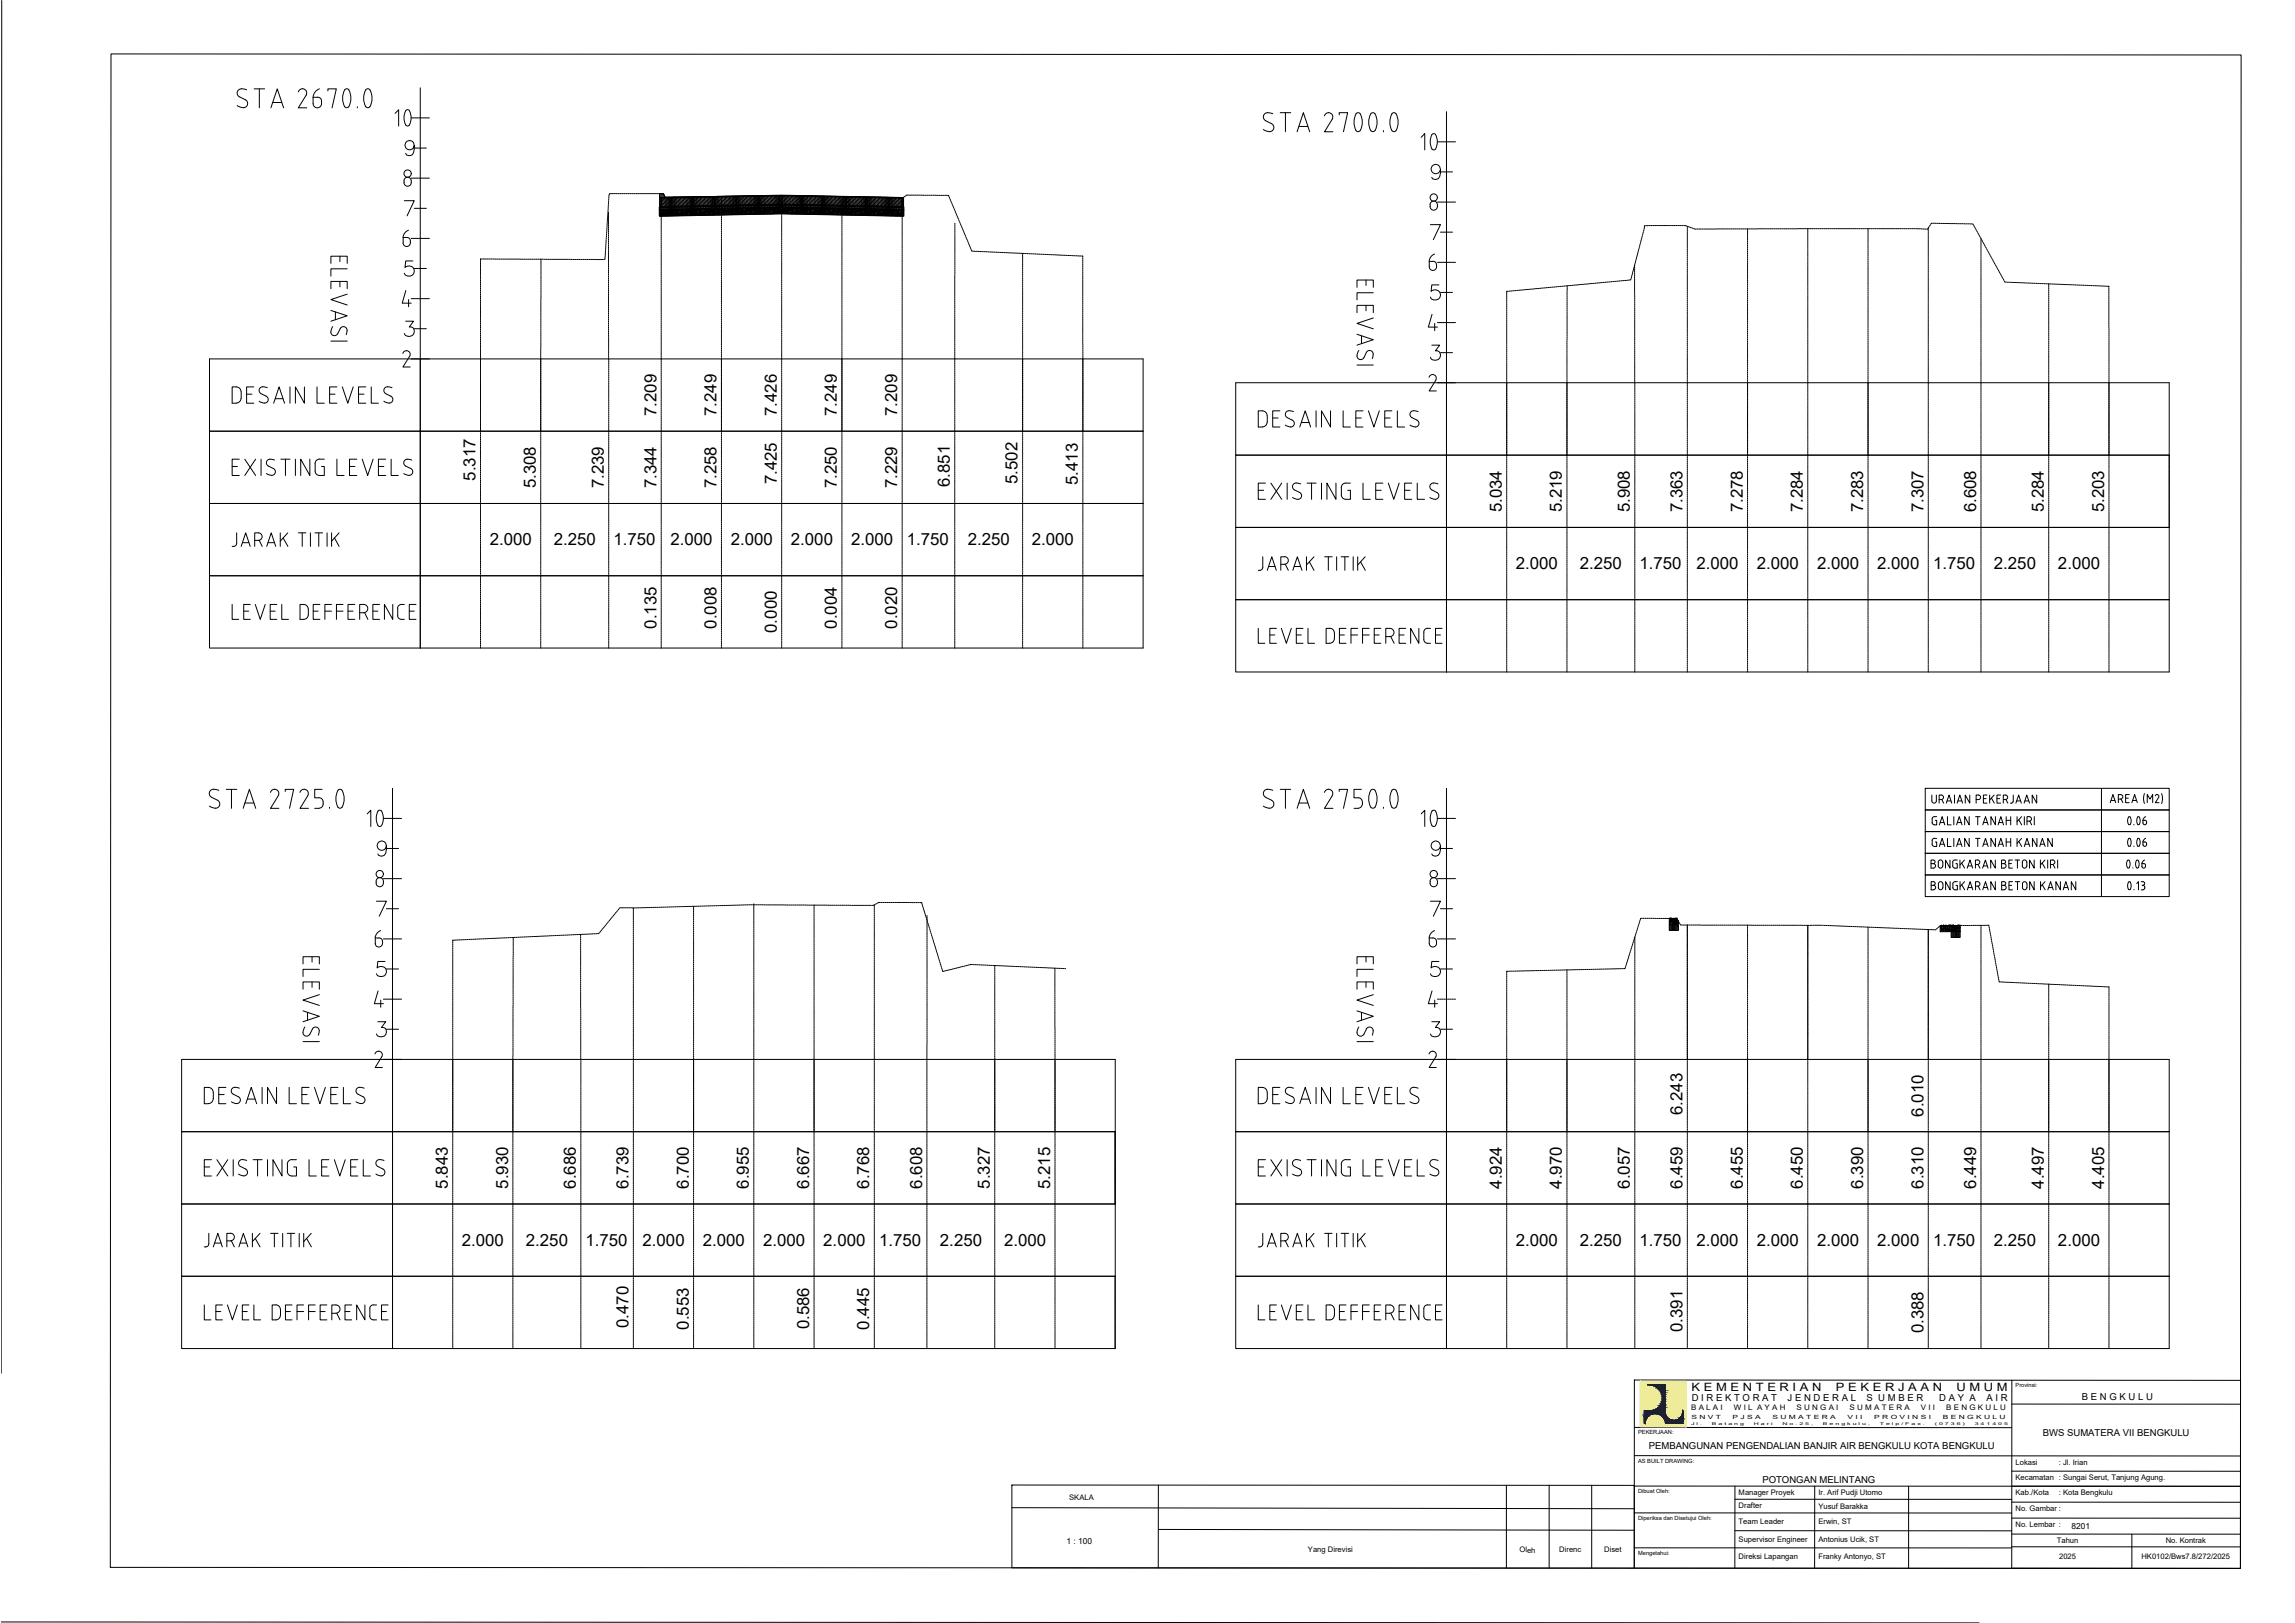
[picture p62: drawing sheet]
<svg xmlns="http://www.w3.org/2000/svg" width="420mm" height="297mm" viewBox="0 0 420 297" stroke-linecap="round" stroke-linejoin="round" font-family="sans-serif">
<defs><g id="words">
<g font-size="9.7">
<text x="68.8" y="25.8">10</text>
<text x="256.8" y="30">10</text>
<text x="63.9" y="153.8">10</text>
<text x="256.8" y="153.8">10</text>
</g>
<g font-size="6.2">
<text x="73" y="46.2">6</text>
<text x="41.6" y="114.7">LEVEL DEFFERENCE</text>
<text x="229.3" y="118.9">LEVEL DEFFERENCE</text>
<text x="36.7" y="242.7">LEVEL DEFFERENCE</text>
<text x="229.3" y="242.7">LEVEL DEFFERENCE</text>
</g>
<text font-size="5.7" x="386.6" y="156.6">0.06</text>
<g font-size="3.1">
<text x="120.2" y="76.2" transform="rotate(-90 120.2 76.2)">7.209</text>
<text x="131.2" y="76.2" transform="rotate(-90 131.2 76.2)">7.249</text>
<text x="142.2" y="76.2" transform="rotate(-90 142.2 76.2)">7.426</text>
<text x="153.2" y="76.2" transform="rotate(-90 153.2 76.2)">7.249</text>
<text x="164.3" y="76.2" transform="rotate(-90 164.3 76.2)">7.209</text>
<text x="87.1" y="88" transform="rotate(-90 87.1 88)">5.317</text>
<text x="98.1" y="89.4" transform="rotate(-90 98.1 89.4)">5.308</text>
<text x="110.5" y="89.4" transform="rotate(-90 110.5 89.4)">7.239</text>
<text x="120.2" y="89.4" transform="rotate(-90 120.2 89.4)">7.344</text>
<text x="131.2" y="89.4" transform="rotate(-90 131.2 89.4)">7.258</text>
<text x="142.2" y="88.7" transform="rotate(-90 142.2 88.7)">7.425</text>
<text x="153.2" y="89.4" transform="rotate(-90 153.2 89.4)">7.250</text>
<text x="164.3" y="89.4" transform="rotate(-90 164.3 89.4)">7.229</text>
<text x="173.9" y="89.2" transform="rotate(-90 173.9 89.2)">6.851</text>
<text x="186.3" y="88.6" transform="rotate(-90 186.3 88.6)">5.502</text>
<text x="197.3" y="88.8" transform="rotate(-90 197.3 88.8)">5.413</text>
<text x="274.9" y="93.8" transform="rotate(-90 274.9 93.8)">5.034</text>
<text x="286" y="93.8" transform="rotate(-90 286 93.8)">5.219</text>
<text x="298.4" y="93.8" transform="rotate(-90 298.4 93.8)">5.908</text>
<text x="308" y="93.8" transform="rotate(-90 308 93.8)">7.363</text>
<text x="319" y="93.8" transform="rotate(-90 319 93.8)">7.278</text>
<text x="330.1" y="93.8" transform="rotate(-90 330.1 93.8)">7.284</text>
<text x="341.1" y="93.8" transform="rotate(-90 341.1 93.8)">7.283</text>
<text x="352.1" y="93.8" transform="rotate(-90 352.1 93.8)">7.307</text>
<text x="361.8" y="93.8" transform="rotate(-90 361.8 93.8)">6.608</text>
<text x="374.2" y="93.8" transform="rotate(-90 374.2 93.8)">5.284</text>
<text x="385.2" y="93.8" transform="rotate(-90 385.2 93.8)">5.203</text>
<text x="89.7" y="99.8">2.000</text>
<text x="101.4" y="99.8">2.250</text>
<text x="112.3" y="99.8">1.750</text>
<text x="122.7" y="99.8">2.000</text>
<text x="133.8" y="99.8">2.000</text>
<text x="144.8" y="99.8">2.000</text>
<text x="155.8" y="99.8">2.000</text>
<text x="166" y="99.8">1.750</text>
<text x="177.2" y="99.8">2.250</text>
<text x="188.9" y="99.8">2.000</text>
<text x="277.5" y="104.2">2.000</text>
<text x="289.2" y="104.2">2.250</text>
<text x="300.1" y="104.2">1.750</text>
<text x="310.6" y="104.2">2.000</text>
<text x="321.6" y="104.2">2.000</text>
<text x="332.7" y="104.2">2.000</text>
<text x="343.7" y="104.2">2.000</text>
<text x="353.9" y="104.2">1.750</text>
<text x="365" y="104.2">2.250</text>
<text x="376.8" y="104.2">2.000</text>
<text x="120.2" y="115.1" transform="rotate(-90 120.2 115.1)">0.135</text>
<text x="131.2" y="115.1" transform="rotate(-90 131.2 115.1)">0.008</text>
<text x="142.2" y="115.8" transform="rotate(-90 142.2 115.8)">0.000</text>
<text x="153.2" y="115.1" transform="rotate(-90 153.2 115.1)">0.004</text>
<text x="164.3" y="115.1" transform="rotate(-90 164.3 115.1)">0.020</text>
<text x="308" y="204.1" transform="rotate(-90 308 204.1)">6.243</text>
<text x="352.1" y="204.4" transform="rotate(-90 352.1 204.4)">6.010</text>
<text x="82" y="217.6" transform="rotate(-90 82 217.6)">5.843</text>
<text x="93" y="217.6" transform="rotate(-90 93 217.6)">5.930</text>
<text x="105.4" y="217.6" transform="rotate(-90 105.4 217.6)">6.686</text>
<text x="115.1" y="217.6" transform="rotate(-90 115.1 217.6)">6.739</text>
<text x="126.1" y="217.6" transform="rotate(-90 126.1 217.6)">6.700</text>
<text x="137.1" y="217.6" transform="rotate(-90 137.1 217.6)">6.955</text>
<text x="148.1" y="217.6" transform="rotate(-90 148.1 217.6)">6.667</text>
<text x="159.2" y="217.6" transform="rotate(-90 159.2 217.6)">6.768</text>
<text x="168.8" y="217.6" transform="rotate(-90 168.8 217.6)">6.608</text>
<text x="181.2" y="217.6" transform="rotate(-90 181.2 217.6)">5.327</text>
<text x="192.2" y="217.6" transform="rotate(-90 192.2 217.6)">5.215</text>
<text x="274.9" y="217.5" transform="rotate(-90 274.9 217.5)">4.924</text>
<text x="286" y="217.5" transform="rotate(-90 286 217.5)">4.970</text>
<text x="298.4" y="217.6" transform="rotate(-90 298.4 217.6)">6.057</text>
<text x="308" y="217.6" transform="rotate(-90 308 217.6)">6.459</text>
<text x="319" y="217.6" transform="rotate(-90 319 217.6)">6.455</text>
<text x="330.1" y="217.6" transform="rotate(-90 330.1 217.6)">6.450</text>
<text x="341.1" y="217.6" transform="rotate(-90 341.1 217.6)">6.390</text>
<text x="352.1" y="217.6" transform="rotate(-90 352.1 217.6)">6.310</text>
<text x="361.8" y="217.6" transform="rotate(-90 361.8 217.6)">6.449</text>
<text x="374.2" y="217.5" transform="rotate(-90 374.2 217.5)">4.497</text>
<text x="385.2" y="217.5" transform="rotate(-90 385.2 217.5)">4.405</text>
<text x="84.6" y="228">2.000</text>
<text x="96.3" y="228">2.250</text>
<text x="107.2" y="228">1.750</text>
<text x="117.6" y="228">2.000</text>
<text x="128.7" y="228">2.000</text>
<text x="139.7" y="228">2.000</text>
<text x="150.7" y="228">2.000</text>
<text x="160.9" y="228">1.750</text>
<text x="172.1" y="228">2.250</text>
<text x="183.8" y="228">2.000</text>
<text x="277.5" y="228">2.000</text>
<text x="289.2" y="228">2.250</text>
<text x="300.1" y="228">1.750</text>
<text x="310.6" y="228">2.000</text>
<text x="321.6" y="228">2.000</text>
<text x="332.7" y="228">2.000</text>
<text x="343.7" y="228">2.000</text>
<text x="353.9" y="228">1.750</text>
<text x="365" y="228">2.250</text>
<text x="376.8" y="228">2.000</text>
<text x="115.1" y="243" transform="rotate(-90 115.1 243)">0.470</text>
<text x="126.1" y="243.3" transform="rotate(-90 126.1 243.3)">0.553</text>
<text x="148.1" y="243.3" transform="rotate(-90 148.1 243.3)">0.586</text>
<text x="159.2" y="243.3" transform="rotate(-90 159.2 243.3)">0.445</text>
<text x="308" y="243.8" transform="rotate(-90 308 243.8)">0.391</text>
<text x="352.1" y="244" transform="rotate(-90 352.1 244)">0.388</text>
</g>
<g font-size="2.1">
<text x="309.7" y="254.6">K E M E N T E R I A N</text>
<text x="336.1" y="254.6">P E K E R J A A N</text>
<text x="358.2" y="254.6">U M U M</text>
</g>
<g font-size="1.7">
<text x="309.7" y="256.5">D I R E K T O R A T</text>
<text x="327.3" y="256.5">J E N D E R A L</text>
<text x="341.7" y="256.5">S U M B E R</text>
<text x="355" y="256.5">D A Y A</text>
<text x="363.7" y="256.5">A I R</text>
<text x="381.1" y="256.2">B E N G K U L U</text>
<text x="374" y="262.8">BWS SUMATERA VII BENGKULU</text>
<text x="301.8" y="265.2">PEMBANGUNAN PENGENDALIAN BANJIR AIR BENGKULU KOTA BENGKULU</text>
<text x="322.6" y="271.3">POTONGAN MELINTANG</text>
</g>
<g font-size="1.5">
<text x="379.2" y="279.8">8201</text>
<text x="195.2" y="282.5">1 : 100</text>
</g>
<g font-size="1.4">
<text x="309.6" y="258">B A L A I</text>
<text x="317.4" y="258.1">W I L A Y A H</text>
<text x="328.9" y="258.1">S U N G A I</text>
<text x="338.6" y="258.1">S U M A T E R A</text>
<text x="351.7" y="258.1">V I I</text>
<text x="356.3" y="258.1">B E N G K U L U</text>
<text x="369" y="268.1">Lokasi</text>
<text x="376.9" y="268.1">: Jl. Irian</text>
<text x="195.7" y="274.5">SKALA</text>
<text x="318.3" y="273.6">Manager Proyek</text>
<text x="332.9" y="273.7">Ir. Arif Pudji Utomo</text>
<text x="369" y="270.9">Kecamatan : Sungai Serut, Tanjung Agung.</text>
<text x="369" y="273.7">Kab./Kota</text>
<text x="376.9" y="273.7">: Kota Bengkulu</text>
<text x="318.3" y="276">Drafter</text>
<text x="318.3" y="278.9">Team Leader</text>
<text x="332.9" y="276.1">Yusuf Barakka</text>
<text x="332.9" y="278.9">Erwin, ST</text>
<text x="369" y="276.6">No. Gambar :</text>
<text x="369" y="279.5">No. Lembar :</text>
<text x="239.5" y="284.1">Yang Direvisi</text>
<text x="278.2" y="284.1">Oleh</text>
<text x="285.5" y="284.1">Direnc</text>
<text x="293.7" y="284.1">Diset</text>
<text x="318.3" y="282.1">Supervisor Engineer</text>
<text x="318.3" y="285.3">Direksi Lapangan</text>
<text x="332.9" y="282.2">Antonius Ucik, ST</text>
<text x="332.9" y="285.3">Franky Antonyo, ST</text>
<text x="376.6" y="282.3">Tahun</text>
<text x="377" y="285.3">2025</text>
<text x="392" y="285.3">HK0102/Bws7.8/272/2025</text>
<text x="396.5" y="282.3">No. Kontrak</text>
</g>
<g font-size="1">
<text x="369" y="253.9">Provinsi:</text>
<text x="299.9" y="262.5">PEKERJAAN:</text>
<text x="309.6" y="259.7">S N V T</text>
<text x="317.2" y="259.7">P J S A</text>
<text x="324.5" y="259.7">S U M A T E R A</text>
<text x="338.2" y="259.8">V I I</text>
<text x="343.1" y="259.8">P R O V I N S I</text>
<text x="355.7" y="259.8">B E N G K U L U</text>
<text x="299.9" y="267.7">AS BUILT DRAWING:</text>
<text x="299.9" y="273.2">Dibuat Oleh:</text>
<text x="299.9" y="278.2">Diperiksa dan Disetujui Oleh:</text>
<text x="299.9" y="284.6">Mengetahui:</text>
</g>
<g font-size=".7">
<text x="309.6" y="260.8">J l .</text>
<text x="313.4" y="260.8">B a t a n g</text>
<text x="321.1" y="260.8">H a r i</text>
<text x="326.3" y="260.8">N o . 2 5 ,</text>
<text x="333.7" y="260.8">B e n g k u l u ,</text>
<text x="344.1" y="260.8">T e l p / F a x .</text>
<text x="354.2" y="260.8">( 0 7 3 6 )</text>
<text x="361.5" y="260.8">3 4 1 4 0 5</text>
</g>
</g></defs>
<!-- layer: KOP -->
<g fill="none" stroke="#000" stroke-width=".18">
<path d="M.3 .1l-.1 251.2M20.3 9.9l390 .2-.1 276.9-390-.1zM299.2 252.6h111v34.4h-111zM368.3 257h41.9M368.3 252.6v34.4h41.8M185.3 271.8l113.9 .1v15.1l-113.9-.1zM185.3 275.9l113.9 .2M212.1 271.8l-.1 15.2M212.1 279.9l87.1 .2M275.8 271.8v15.2M283.6 271.8v15.2M291.4 271.8v15.2"/>
<path d="M299.2 272h111M299.2 276.9h69.1M299.2 266.4l111 .1M299.2 261.2l69.1 .1M317.6 274.4h50.7M317.6 272v15M332.2 272v15M349.4 272v15M368.3 269.2l41.9 .1M368.3 274.9h41.9M368.3 277.8l41.9 .1M.2 296.8l362.1 .2"/>
<path d="M299.2 283.3h69.1M317.6 280.1l50.7 .1M368.3 283.1h41.8M368.3 280.8h41.8M390.3 280.8v6.2"/>
</g>
<path d="M300.3 252.8l8.4 8.3v-8.3zM300.3 252.8l8.4 8.3h-8.4z" fill="#f4ee51" stroke="#f4ee51" stroke-width=".18"/>
<path d="M300.3 252.8h8.4v8.3h-8.4zM308.7 252.8v8.3" fill="none" stroke="#f4ee51" stroke-width=".18"/>
<g fill="#002080" stroke="#002080" stroke-width=".18">
<path d="M301.6 253.4l3.3 .1v-.1zM301.6 253.4l3.3 .1h-3.3z"/>
<path d="M302.3 253.5l2.6 .1v-.1zM302.3 253.5l2.6 .1h-2.2z"/>
<path d="M302.7 253.6l2.2 .2v-.2zM302.7 253.6l2.2 .2h-1.8z"/>
<path d="M303.1 253.8l1.8 .3v-.3zM303.1 253.8l1.8 .3h-1.4z"/>
<path d="M303.5 254.1l1.4 .3v-.3zM303.5 254.1l1.4 .3h-1.1z"/>
<path d="M303.8 254.4l1.1 .4v-.4zM303.8 254.4l1.1 .4h-.8z"/>
<path d="M304.1 254.8l.8 .4v-.4zM304.1 254.8l.8 .4h-.7z"/>
<path d="M304.2 255.2l.7 .4v-.4zM304.2 255.2l.7 .4h-.6z"/>
<path d="M304.3 255.6l.6 .5v-.5zM304.3 255.6l.6 .5h-.6z"/>
<path d="M304.3 256.1l.6 .4v-.4zM304.3 256.1l.6 .4h-.7z"/>
<path d="M304.2 256.5l.7 .4v-.4zM304.2 256.5l.7 .4h-.8z"/>
<path d="M304.1 256.9l.8 .4v-.4zM304.1 256.9l.8 .4h-1.1z"/>
<path d="M303.8 257.3l1.1 .3v-.3zM303.8 257.3l1.1 .3h-1.4z"/>
<path d="M303.5 257.6l1.4 .3v-.3zM303.1 257.9l.4-.3 1.4 .3z"/>
<path d="M303.1 257.9l1.8 .1v-.1zM302.7 258l.4-.1 1.8 .1z"/>
<path d="M302.7 258l2.2 .2v-.2zM302.3 258.2l.4-.2 2.2 .2z"/>
<path d="M308 258.2l.2 .3v-.3zM308 258.2l.2 .3h-.2z"/>
<path d="M301 258.2l3.9 .4v-.4zM301 258.2l3.9 .4h-3.9z"/>
<path d="M301 258.6l3.9 .1v-.1zM301 258.6l3.9 .1h-3.9z"/>
<path d="M308 258.5l.2 .2v-.2zM308 258.5l.2 .2h-.2z"/>
<path d="M303 258.7l1.9 .1zM303 258.7l1.9 .1z"/>
<path d="M301 258.7h2zM301 258.7l1.7 .1z"/>
<path d="M303.4 258.8l1.5 .1v-.1zM303.4 258.8l1.5 .1z"/>
<path d="M301 258.8l1.3 .1 .4-.1zM301 258.8l1.3 .1h-1.3z"/>
<path d="M303.7 258.9h1.2zM303.7 258.9h1.2z"/>
<path d="M308 258.7l.2 .3v-.3zM308 258.7l.2 .3h-.3z"/>
<path d="M303.7 258.9l1.3 .1-.1-.1zM303.7 258.9l1.3 .1h-1z"/>
<path d="M301 258.9l1 .1 .3-.1zM301 258.9l1 .1h-1z"/>
<path d="M304 259l1.1 .1-.1-.1zM304 259l1.1 .1z"/>
<path d="M304.2 259.1l1 .2-.1-.2zM304.2 259.1l1 .2h-.9z"/>
<path d="M301 259l.7 .3 .3-.3zM301 259l.7 .3h-.7z"/>
<path d="M307.9 259l.3 .3v-.3zM307.9 259l.3 .3h-.4z"/>
<path d="M304.3 259.3l.9 .1v-.1zM304.3 259.3l.9 .1h-.8z"/>
<path d="M307.8 259.3l.4 .2v-.2zM307.8 259.3l.4 .2h-.6z"/>
<path d="M304.4 259.4l1 .1-.2-.1zM304.4 259.4l1 .1h-.9z"/>
<path d="M301 259.3l.5 .2 .2-.2zM301 259.3l.5 .2h-.5z"/>
<path d="M304.5 259.5l.9 .1zM304.5 259.5l.9 .1z"/>
<path d="M307.6 259.5l.6 .2v-.2zM307.3 259.7l.3-.2 .6 .2z"/>
<path d="M304.6 259.6l1.1 .1-.3-.1zM304.6 259.6l1.1 .1h-1z"/>
<path d="M307.3 259.7l.9 .1v-.1zM307.1 259.8l.2-.1 .9 .1z"/>
<path d="M304.7 259.7l1.2 .1zM304.7 259.7l1.2 .1h-1.2z"/>
<path d="M301 259.5l.3 .3 .2-.3zM301 259.5l.3 .3h-.3z"/>
<path d="M304.7 259.8l1.2 .1zM304.7 259.8l1.2 .1z"/>
<path d="M307.1 259.8l1.1 .1v-.1zM306.8 259.9l.3-.1 1.1 .1z"/>
<path d="M306.8 259.9h1.4zM306.6 259.9h1.6z"/>
<path d="M304.7 259.9h1.5zM304.7 259.9h1.5z"/>
<path d="M306.6 259.9l1.6 .1zM306.5 260h1.7z"/>
<path d="M304.8 259.9l1.7 .1zM304.8 259.9l1.7 .1z"/>
<path d="M304.8 260l3.4 .2v-.2zM304.8 260l3.4 .2h-3.4z"/>
<path d="M301 259.8l.2 .4 .1-.4zM301 259.8l.2 .4h-.2z"/>
<path d="M304.8 260.2l3.4 .3v-.3zM304.8 260.2l3.4 .3h-3.3z"/>
<path d="M301 260.2l.2 .3v-.3zM301 260.2l.2 .3h-.2z"/>
</g>
<!-- layer: C-SECTIONVIEWS_Text (Titles) -->
<g fill="none" stroke="#000" stroke-width=".18">
<path d="M44.9 18.3a.82 .82 0 0 1 .3 1.1 .82 .82 0 0 1-1.2 .2l-.6-.3M45.2 16.4l-.4-.1a.88 .88 0 0 0-1.1 .1 .88 .88 0 0 0-.1 1.2l1.3 .7M46.5 16.3h2M47.5 16.3v3.4M49.6 19.7l1.2-3.4 1.1 3.4M49.9 18.8h1.7M54.6 16.8a.78 .78 0 0 1 1.1-.5 .78 .78 0 0 1 .3 1.1M56 17.4l-1.4 2.3h1.6M57.3 19a.77 .77 0 0 0 .8 .7 .77 .77 0 0 0 .8-.7M57.3 17.8a1.44 1.44 0 0 1 1.4 .2l.2 .4v.6M57.3 17.8v1.2M58.5 16.3a1.75 1.75 0 0 0-1.2 1.5"/>
<path d="M60 16.6v-.3h1.6l-.8 3.4M63.1 19.5l.4 .2 .4-.2M63.9 16.4a3.2 3.2 0 0 1 0 3.1M63.9 16.4l-.6-.1a2.82 2.82 0 0 0-.2 3.2M74 36.7h1.8l-1.3 2.8M74.2 32.6a.79 .79 0 0 1 1.1 .4 .79 .79 0 0 1-.7 1.1 .85 .85 0 0 1-.7-.6 .85 .85 0 0 1 .3-.9zM233 20.8l-.3-.1a.86 .86 0 0 0-1.1 .1 .86 .86 0 0 0-.1 1.1 3.3 3.3 0 0 1 1.6 1.1 .85 .85 0 0 1-.2 1 .85 .85 0 0 1-1.1 0l-.5-.3M234.4 20.6h1.9M235.3 20.6v3.5M237.5 24.1l1.1-3.5 1.2 3.5M237.8 23.1h1.6M243.2 20.6a.77 .77 0 0 1 .7 1.2l-1.4 2.3h1.5"/>
<path d="M243.2 20.6a.79 .79 0 0 0-.7 .6M245.2 21v-.4h1.5l-.7 3.5M248.4 20.7l.4-.1a2.65 2.65 0 0 1 0 3.5h-.3a2.81 2.81 0 0 1-.1-3.4zM251.1 20.7l.4-.1a2.65 2.65 0 0 1 0 3.5h-.3a2.72 2.72 0 0 1-.1-3.4zM253.3 23.9v.2M261.8 37.5a.67 .67 0 0 1 .7-.7 .67 .67 0 0 1 .6 .7M261.8 37.8a.67 .67 0 0 0 .7 .7 .67 .67 0 0 0 .6-.7M261.8 37.5v.3M263.2 37.5v.3M60.6 48.2v-1.3h3v1.3M60.6 52.8v-1.3h3v1.3M60.6 56.8l3 1-3 1"/>
<path d="M60.9 59.8l-.3 1M61.4 57.1v1.4M62.2 46.9v1M62.2 51.5v1M63.6 49.2h-3v1.3M63.6 53.8l-3 1 3 1M74.3 58.8h1.4l-.8 1a.89 .89 0 0 1 1 1.1 .89 .89 0 0 1-1.2 .7l-.4-.2-.3-.4M74.3 53.2l-.7 2.3h1.7M74.8 54.8v1.3M75.6 47.8h-1.3l-.2 1.1a.97 .97 0 0 1 1.5 0 .97 .97 0 0 1-.2 1.5 .97 .97 0 0 1-1.4-.4M248.4 52.6v-1.3h3v1.3M248.4 57.2v-1.3h3v1.3"/>
<path d="M250.1 51.3v.9M250.1 55.9v1M251.4 53.6h-3v1.3M251.4 58.2l-3 1 3 1M261.7 47.8v1a.7 .7 0 0 0 .8 .7 .7 .7 0 0 0 .5-1M261.7 47.8h.6M261.9 41.1h1.8l-1.3 2.8M262.2 57.5l-.7 2.4h1.7M262.3 47.8l.5 .2 .2 .5M262.6 46.5a1.51 1.51 0 0 0-1 1.3M262.7 59.2v1.3M263.4 52.1h-1.3l-.1 1.2a.97 .97 0 0 1 1.5 0 .97 .97 0 0 1-.2 1.5 .97 .97 0 0 1-1.4-.4"/>
<path d="M44.1 71.7a.9 .9 0 0 0-.9-.9h-.7v3a1.29 1.29 0 0 0 1.6-.6v-.3M44.2 71.7v1.2M45.1 72.1h1M46.5 70.8h-1.4v3h1.4M47.8 72.1l.9 .4M48.7 72.5a.72 .72 0 0 1 .2 1 .72 .72 0 0 1-1 .2l-.5-.3M48.9 71l-.2-.1a.73 .73 0 0 0-1.1 .1 .73 .73 0 0 0 .2 1M50.1 73.8l1-3 1 3M50.4 73h1.4M53.1 70.8v3M55.7 70.8v3l-1.6-3v3M58 70.8v3h1.4"/>
<path d="M60.3 72.1h1M60.6 62.4h3M61.7 70.8h-1.4v3h1.4M62.7 70.8l1 3 1-3M63.5 60.4l-.1 .9M63.5 60.4a.67 .67 0 0 0-.5-.6 .67 .67 0 0 0-.7 .3l-.5 1a.67 .67 0 0 1-.7 .3 .67 .67 0 0 1-.5-.6M65.6 72.1h1M67 70.8h-1.4v3h1.4M68 70.8v3h1.3M71.6 72.5a.71 .71 0 0 1 .2 1 .71 .71 0 0 1-1.1 .2l-.4-.3M71.8 71l-.3-.1a.73 .73 0 0 0-1.1 .1 .73 .73 0 0 0 .2 1l1 .5M73.7 64.7a.68 .68 0 0 1 1-.5 .68 .68 0 0 1 .3 1l-1.2 2h1.3"/>
<path d="M232 77.2a.9 .9 0 0 1-.9 .9M232 76.1a.9 .9 0 0 0-.9-.9h-.7v3h.7M232 76.1v1.1M233 76.5h1M234.3 75.2h-1.3v3h1.3M235.3 77.8l1 .3M236.8 75.3l-.3-.1a.73 .73 0 0 0-1 .2 .73 .73 0 0 0 .2 1l.9 .5a.66 .66 0 0 1 .3 .7 .66 .66 0 0 1-.6 .6M238 78.2l1-3 .9 3M238.3 77.3h1.3M240.9 75.2v3M243.6 75.2v3l-1.7-3v3M245.9 75.2v3h1.3"/>
<path d="M248.2 76.5h1M248.4 61.2l3 1-3 1M248.4 66.8h3M248.8 64.1l-.3 .5a.72 .72 0 0 0 .2 1.1 .72 .72 0 0 0 1-.3l.4-.9M249.3 61.5v1.4M249.5 75.2h-1.3v3h1.3M250.1 64.5a.73 .73 0 0 1 1.1-.2 .73 .73 0 0 1 .1 1.1l-.1 .2M250.5 75.2l1 3 1-3M253.5 76.5h1M254.8 75.2h-1.3v3h1.3M255.8 75.2v3h1.4M258.1 77.8l1 .3"/>
<path d="M259.6 75.3l-.2-.1a.73 .73 0 0 0-1.1 .2 .73 .73 0 0 0 .2 1l.9 .5a.67 .67 0 0 1 .4 .8 .67 .67 0 0 1-.7 .5M261.6 69a.67 .67 0 0 1 .9-.4 .67 .67 0 0 1 .4 1l-1.3 2h1.4M262.1 63.2h1.5l-.8 1a.89 .89 0 0 1 .9 1 .89 .89 0 0 1-1.2 .7l-.4-.1-.2-.4M42.5 85.4h1M42.5 100h.3M43.3 97.5v1.9v.3l-.5 .3M43.8 84h-1.3v3h1.3M44.2 100l.8-2.5 .8 2.5M44.4 99.3h1.2M44.8 84l2 3M46.6 98.9h.7M46.8 84l-2 3"/>
<path d="M47.3 97.5a.69 .69 0 0 1 .7 .7 .69 .69 0 0 1-.7 .7M47.3 97.5h-.7v2.5M47.5 98.9l.5 1.1M47.8 84v3M48.8 100l.9-2.5 .8 2.5M49.1 99.3h1.1M50.1 85.7a.71 .71 0 0 1 .2 1.1 .71 .71 0 0 1-1.1 .1l-.4-.2M50.3 84.2l-.3-.1a.73 .73 0 0 0-1.1 .2 .73 .73 0 0 0 .2 1l1 .5M51.3 97.5v2.5M51.4 84h1.7M51.8 98.5l.9 1.5M52.3 84v3"/>
<path d="M52.7 97.5l-1.4 1.5M54.1 84v3M54.6 97.5h1.4M55.3 97.5v2.5M56.7 84v3l-1.6-3v3M56.8 97.5v2.5M57.7 97.5h1.4M57.7 86.2a.84 .84 0 0 0 .8 .8M57.7 84.9v1.3M58.4 97.5v2.5M58.5 84a.84 .84 0 0 0-.8 .9M58.5 84h.9"/>
<path d="M58.9 85.4h.5v1.6h-.9M59.9 97.5v2.5M60.7 97.5v2.5M61.2 98.5l.9 1.5M61.7 84v3h1.3M62.1 97.5l-1.4 1.5M64 85.4h1M65.3 84h-1.3v3h1.3M66.3 84l1 3 1-3M69.3 85.4h1M70.6 84h-1.3v3h1.3M71.6 84v3h1.3"/>
<path d="M75.2 85.7a.71 .71 0 0 1 .2 1.1 .71 .71 0 0 1-1 .1l-.5-.2M75.4 84.2l-.3-.1a.73 .73 0 0 0-1 .2 .73 .73 0 0 0 .2 1l.9 .5M230.4 89.7h1M231.7 88.4h-1.3v3h1.3M232.7 88.4l2 3M234.7 88.4l-2 3M235.6 88.4v3M237.9 90.1a.72 .72 0 0 1 .2 1 .72 .72 0 0 1-1 .2l-.5-.2M238.1 88.6l-.3-.1a.73 .73 0 0 0-1 .1 .73 .73 0 0 0 .2 1.1l.9 .4M239.3 88.4h1.6M240.1 88.4v3M241.9 88.4v3"/>
<path d="M244.6 88.4v3l-1.7-3v3M245.6 90.5a.84 .84 0 0 0 .8 .9M245.6 89.2v1.4M246.4 88.4a.84 .84 0 0 0-.8 .8M246.4 88.4h.8M246.7 89.7h.5v1.7h-.8M249.5 88.4v3h1.4M251.9 89.7h1M253.2 88.4h-1.3v3h1.3M254.2 88.4l1 3 1-3M257.2 89.7h.9M258.5 88.4h-1.3v3h1.3"/>
<path d="M259.5 88.4v3h1.3M262.1 89.7l1 .4M263.1 90.1a.71 .71 0 0 1 .2 1 .71 .71 0 0 1-1.1 .2l-.4-.2M263.3 88.6l-.3-.1a.73 .73 0 0 0-1.1 .1 .73 .73 0 0 0 .2 1.1M231.2 103.8a.63 .63 0 0 1-.8 .6M231.2 101.9v1.9M232 104.4l.8-2.5 .9 2.5M232.2 103.7h1.2M234.5 103.3h.7M235.2 103.3a.68 .68 0 0 0 .7-.7 .68 .68 0 0 0-.7-.7h-.7v2.5M235.3 103.3l.6 1.1M236.7 104.4l.8-2.5 .9 2.5"/>
<path d="M236.9 103.7h1.2M239.2 101.9v2.5M239.7 102.8l.9 1.6M240.6 101.9l-1.4 1.5M242.5 101.9h1.4M243.2 101.9v2.5M244.7 101.9v2.5M245.5 101.9h1.4M246.2 101.9v2.5M247.7 101.9v2.5M248.6 101.9v2.5M249.1 102.8l.9 1.6"/>
<path d="M249.9 101.9l-1.3 1.5M38.3 147.5l1.2 .4M38.8 145.9l1 .6a.77 .77 0 0 1 .4 .8 .77 .77 0 0 1-.7 .6M40.1 144.6l-.4-.1a.87 .87 0 0 0-1.1 .1 .87 .87 0 0 0-.1 1.2l.2 .1M41.4 144.5h1.9M42.4 144.5v3.4M44.5 147.9l1.2-3.4 1.1 3.4M44.8 147h1.7M49.5 145a.78 .78 0 0 1 1.1-.5 .78 .78 0 0 1 .3 1.1l-1.4 2.3h1.6M52.2 144.9v-.4h1.6l-.8 3.4M55.7 144.4a.77 .77 0 0 1 .6 1.2l-1.4 2.3h1.6M55.7 144.4a.79 .79 0 0 0-.8 .6"/>
<path d="M59 144.5h-1.4v1.5h.8a.98 .98 0 0 1 .8 1 .98 .98 0 0 1-.8 .9h-.8M60.3 147.8v.1M233 144.6l-.3-.1a.86 .86 0 0 0-1.1 .1 .86 .86 0 0 0-.1 1.2 3.3 3.3 0 0 1 1.6 1 .85 .85 0 0 1-.2 1 .85 .85 0 0 1-1.1 0l-.5-.3M234.4 144.5h1.9M235.3 144.5v3.4M237.5 147.9l1.1-3.4 1.2 3.4M237.8 147h1.6M243.2 144.4a.77 .77 0 0 1 .7 1.2l-1.4 2.3h1.5M243.2 144.4a.79 .79 0 0 0-.7 .6M245.2 144.9v-.4h1.5l-.7 3.4M247.9 147.9h.7M248.6 146a.77 .77 0 0 1 .8 .8"/>
<path d="M249.2 144.5h-1.3v1.5h.7M249.4 147.1a.77 .77 0 0 1-.8 .8M249.4 146.8v.4M251 144.7a2.77 2.77 0 0 0 .2 3.2h.3a2.77 2.77 0 0 0 .2-3.2M251 144.6l.3-.2 .4 .2M253.3 147.8v.1M55.5 176.4v-1.3h3v1.3M57.1 175.1v1M57.1 179.7v1M58.5 177.4h-3v1.3M68.7 172.7a.67 .67 0 0 0 .7 .6 .67 .67 0 0 0 .6-.6M68.9 161.3a.7 .7 0 0 1 .8-.7 .7 .7 0 0 1 .5 1"/>
<path d="M68.9 161.6a.67 .67 0 0 0 .6 .7 .67 .67 0 0 0 .7-.7M68.9 161.3v.3M68.9 164.9h1.8l-1.3 2.8M69.4 171.7h.3l.3 .3v.7M69.4 171.7h-.7v1M69.7 170.3a1.51 1.51 0 0 0-1 1.3M70.5 176h-1.3l-.2 1.2a.97 .97 0 0 1 1.5-.1 .97 .97 0 0 1-.2 1.5 .97 .97 0 0 1-1.4-.4M248.4 176.4v-1.3h3v1.3M250.1 175.1v1M250.1 179.7v1M251.4 177.4h-3v1.3M261.7 172.7a.67 .67 0 0 0 .6 .6 .67 .67 0 0 0 .7-.6"/>
<path d="M261.8 161.3a.67 .67 0 0 1 .7-.7 .67 .67 0 0 1 .6 .7M261.8 161.6a.67 .67 0 0 0 .7 .7 .67 .67 0 0 0 .6-.7M261.8 161.3v.3M261.9 164.9h1.8l-1.3 2.8M262.3 171.7h.4l.2 .3 .1 .7M262.3 171.7h-.6v1M262.6 170.3a1.51 1.51 0 0 0-1 1.3M263.2 161.3v.3M263.4 176h-1.3l-.1 1.2a.98 .98 0 0 1 1.5-.1 .98 .98 0 0 1-.2 1.5 .98 .98 0 0 1-1.4-.4M41.4 199h-1.4v3h1.4M43.8 199.2l-.2-.1a.73 .73 0 0 0-1.1 .1 .73 .73 0 0 0 .2 1.1M48 199v3"/>
<path d="M50.6 199v3l-1.6-3v3M52.9 199v3h1.4M55.5 181v-1.3h3v1.3M55.5 185l3 1-3 1M55.5 190.6h3M55.8 188l-.2 .4a.71 .71 0 0 0 .1 1.1 .71 .71 0 0 0 1-.2M56.3 185.3v1.4M56.6 199h-1.3v3h1.3M57.2 188.3a.73 .73 0 0 1 1-.2 .73 .73 0 0 1 .2 1.1l-.1 .3M57.2 188.3l-.5 1M57.6 199l1 3 1-3M58.5 182l-3 1 3 1"/>
<path d="M61.9 199h-1.3v3h1.3M62.9 199v3h1.3M66.7 199.2l-.3-.1a.73 .73 0 0 0-1.1 .1 .73 .73 0 0 0 .2 1.1M69.2 187h1.4l-.8 1.1a.88 .88 0 0 1 1 1 .88 .88 0 0 1-1.2 .6l-.4-.1-.3-.4M69.2 181.4l-.7 2.3h1.7M69.3 192.4l-.3 .1-.4 .4M69.3 192.4a.67 .67 0 0 1 .6 1l-1.2 2h1.3M69.7 183v1.3M234.3 199h-1.3v3h1.3M236.8 199.2l-.3-.1a.73 .73 0 0 0-1 .1 .73 .73 0 0 0 .2 1.1M240.9 199v3M243.6 199v3l-1.7-3v3"/>
<path d="M245.9 199v3h1.3M248.4 181v-1.3h3v1.3M248.4 185l3 1-3 1M248.4 190.6h3M248.8 188l-.3 .4a.72 .72 0 0 0 .2 1.1 .72 .72 0 0 0 1-.2M249.3 185.3v1.4M249.5 199h-1.3v3h1.3M249.7 189.3l.4-1a.73 .73 0 0 1 1.1-.2 .73 .73 0 0 1 .1 1.1l-.1 .3M250.5 199l1 3 1-3M251.4 182l-3 1 3 1M254.8 199h-1.3v3h1.3M255.8 199v3h1.4"/>
<path d="M259.6 199.2l-.2-.1a.73 .73 0 0 0-1.1 .1 .73 .73 0 0 0 .2 1.1M261.6 192.9a.67 .67 0 0 1 .9-.5 .67 .67 0 0 1 .4 1l-1.3 2h1.4M262.1 187h1.5l-.8 1.1a.88 .88 0 0 1 .9 1 .88 .88 0 0 1-1.2 .6l-.4-.1-.2-.4M262.2 181.4l-.7 2.3h1.7M262.7 183v1.3M37.4 213.6h1M38.7 212.2h-1.3v3h1.3M39 201.1a.9 .9 0 0 1-.9 .9h-.7v-3h.7a.9 .9 0 0 1 .9 .9l.1 1.2M39.7 212.2l2 3M40 200.3h1M41.7 212.2l-2 3M42.7 212.2v3"/>
<path d="M42.7 200.3l.9 .4M43.6 200.7a.71 .71 0 0 1 .3 1 .71 .71 0 0 1-1.1 .2l-.4-.3M44 213.5l1 .5M45 213.9a.71 .71 0 0 1 .2 1.1 .71 .71 0 0 1-1.1 .1l-.4-.2M45 202l1-3 1 3M45.2 212.4l-.3-.1a.73 .73 0 0 0-1.1 .1 .73 .73 0 0 0 .2 1.1M45.3 201.2h1.4M46.3 212.2h1.7M47.2 212.2v3M49 212.2v3M51.6 212.2v3l-1.6-3v3M52.6 213.1v1.3"/>
<path d="M53.8 213.6h.5v1.6h-.9a.84 .84 0 0 1-.8-.8M54.3 212.2h-.9a.84 .84 0 0 0-.8 .9M55.3 200.3h.9M56.6 212.2v3h1.3M58.9 213.6h1M60.2 212.2h-1.3v3h1.3M60.6 200.3h1M61.2 212.2l1 3 1-3M64.2 213.6h1M65.5 212.2h-1.3v3h1.3M65.6 200.3l.9 .4M66.5 200.7a.71 .71 0 0 1 .2 1 .71 .71 0 0 1-1.1 .2l-.4-.3"/>
<path d="M66.5 212.2v3h1.3M69.2 213.5l.9 .4a.71 .71 0 0 1 .2 1.1 .71 .71 0 0 1-1 .1l-.5-.2M70.3 212.4l-.3-.1a.73 .73 0 0 0-1 .1 .73 .73 0 0 0 .2 1.1M230.4 213.6h1M231.7 212.2h-1.3v3h1.3M232 201.1a.9 .9 0 0 1-.9 .9h-.7v-3h.7a.9 .9 0 0 1 .9 .9v1.2M232.7 212.2l2 3M233 200.3h1M234.7 212.2l-2 3M235.6 212.2v3M235.7 200.3l.9 .4M236.6 200.7a.71 .71 0 0 1 .2 1 .71 .71 0 0 1-1 .2l-.5-.3"/>
<path d="M237 213.5l.9 .5M237.9 213.9a.72 .72 0 0 1 .2 1.1 .72 .72 0 0 1-1 .1l-.5-.2M238 202l1-3 .9 3M238.1 212.4l-.3-.1a.73 .73 0 0 0-1 .1 .73 .73 0 0 0 .2 1.1M238.3 201.2h1.3M239.3 212.2h1.6M240.1 212.2v3M241.9 212.2v3M244.6 212.2v3l-1.7-3v3M245.6 214.4a.84 .84 0 0 0 .8 .8M245.6 213.1v1.3M246.4 212.2a.84 .84 0 0 0-.8 .9"/>
<path d="M246.4 212.2h.8M246.7 213.6h.5v1.6h-.8M248.2 200.3h1M249.5 212.2v3h1.4M251.9 213.6h1M253.2 212.2h-1.3v3h1.3M253.5 200.3h1M254.2 212.2l1 3 1-3M257.2 213.6h.9M258.1 201.6l1 .4M258.5 212.2h-1.3v3h1.3M258.5 200.3l.9 .4"/>
<path d="M259.4 200.7a.67 .67 0 0 1 .4 .8 .67 .67 0 0 1-.7 .5M259.5 212.2v3h1.3M262.1 213.5l1 .5M263.1 213.9a.71 .71 0 0 1 .2 1.1 .71 .71 0 0 1-1.1 .1l-.4-.2M263.3 212.4l-.3-.1a.73 .73 0 0 0-1.1 .1 .73 .73 0 0 0 .2 1.1M38.2 225.7v1.9a.63 .63 0 0 1-.8 .6M39.1 228.2l.8-2.5 .8 2.5M39.3 227.5h1.2M41.5 227.1h.7M42.2 225.7a.69 .69 0 0 1 .7 .7 .69 .69 0 0 1-.7 .7M42.2 225.7h-.7v2.5M42.4 227.1l.5 1.1"/>
<path d="M43.7 228.2l.9-2.5 .8 2.5M44 227.5h1.1M46.2 225.7v2.5M46.7 226.7l.9 1.5M47.6 225.7l-1.4 1.5M49.5 225.7h1.4M50.2 225.7v2.5M51.8 225.7v2.5M52.6 225.7h1.4M53.3 225.7v2.5M54.8 225.7v2.5M55.6 225.7v2.5"/>
<path d="M56.1 226.7l.9 1.5M57 225.7l-1.4 1.5M231.2 225.7v1.9a.63 .63 0 0 1-.8 .6M232 228.2l.8-2.5 .9 2.5M232.2 227.5h1.2M235.2 225.7a.69 .69 0 0 1 .7 .7 .69 .69 0 0 1-.7 .7h-.7M235.2 225.7h-.7v2.5M235.3 227.1l.6 1.1M236.7 228.2l.8-2.5 .9 2.5M236.9 227.5h1.2M239.2 225.7v2.5M239.7 226.7l.9 1.5"/>
<path d="M240.6 225.7l-1.4 1.5M242.5 225.7h1.4M243.2 225.7v2.5M244.7 225.7v2.5M245.5 225.7h1.4M246.2 225.7v2.5M247.7 225.7v2.5M248.6 225.7v2.5M249.1 226.7l.9 1.5M249.9 225.7l-1.3 1.5"/>
<circle cx="74.6" cy="31.8" r=".67"/>
<circle cx="262.5" cy="36.1" r=".67"/>
<circle cx="69.5" cy="160" r=".67"/>
<circle cx="262.5" cy="160" r=".67"/>
</g>
<!-- layer: C-SECTIONVIEWS_Grid -->
<g fill="none" stroke="#000" stroke-width=".18">
<path d="M76.9 16.1v102.5M75.3 32.6h3.3M75.8 38.1h2.3M263.2 37h3.3M264.8 20.4v102.6M75.3 54.7h3.3M75.8 49.1h2.3M263.2 59h3.3M263.2 48h3.3M263.7 53.5h2.2M263.7 42.5h2.2M38.4 78.9h170.9h-132.4v13.2h-38.5z"/>
<path d="M75.8 60.2h2.3M78.6 65.7h-40.2v13.2h38.5v-13.2h132.4v52.9h-132.4M263.7 64.5h2.2M266.5 70h-40.3v13.3h38.6v-13.3h132.3v53h-132.3M38.4 92.1h170.9h-132.4v13.3h-38.5zM226.2 83.3h170.9h-132.3v13.2h-38.6zM226.2 96.5h170.9h-132.3v13.3h-38.6zM38.4 105.4h170.9h-132.4v13.2h-38.5zM226.2 109.8h170.9h-132.3v13.2h-38.6zM71.9 144.3v102.5M264.8 144.3v102.5M70.2 171.8h3.3"/>
<path d="M70.2 160.8h3.3M70.7 177.3h2.3M70.7 166.3h2.3M263.2 171.8h3.3M263.2 160.8h3.3M263.7 177.3h2.2M263.7 166.3h2.2M70.2 182.9h3.3M70.7 188.4h2.3M73.5 193.9h-40.2v13.2h38.6v-13.2h132.3v52.9h-132.3M263.7 188.4h2.2M266.5 193.9h-40.3v13.2h38.6v-13.2h132.3v52.9h-132.3"/>
<path d="M33.3 207.1h170.9h-132.3v13.3h-38.6zM226.2 207.1h170.9h-132.3v13.3h-38.6zM33.3 220.4h170.9h-132.3v13.2h-38.6zM33.3 233.6h170.9h-132.3v13.2h-38.6zM226.2 220.4h170.9h-132.3v13.2h-38.6zM226.2 233.6h170.9h-132.3v13.2h-38.6z"/>
</g>
<!-- layer: C-SECTIONVIEWS_Text (Band Entries) -->
<g fill="none" stroke="#000" stroke-width=".18">
<path d="M88 65.7v.2M88 66v.2M88 66.4v.2M88 66.7v.3M88 67.1v.3M88 67.5v.2M88 67.9v.2M88 68.2v.3M88 68.6v.3M88 69v.2M88 69.4v.2M88 69.7v.3"/>
<path d="M88 70.1v.3M88 70.5v.2M88 70.9v.2M88 71.2v.3M88 71.6v.3M88 72v.2M88 72.4v.2M88 72.7v.3M88 73.1v.3M88 73.5v.2M88 73.9v.2M88 74.2v.3"/>
<path d="M88 74.6v.3M88 75v.2M88 75.4v.2M88 75.7v.3M88 76.1v.3M88 76.5v.2M88 76.9v.2M88 77.2v.3M88 77.6v.3M88 78v.2M88 78.4v.2M88 78.7v.4"/>
<path d="M88 79.2v.3M88 79.6v.2M88 80v.2M99 65.7v.2M99 66v.2M99 66.4v.2M99 66.7v.3M99 67.1v.3M99 67.5v.2M99 67.9v.2M99 68.2v.3M99 68.6v.3"/>
<path d="M99 69v.2M99 69.4v.2M99 69.7v.3M99 70.1v.3M99 70.5v.2M99 70.9v.2M99 71.2v.3M99 71.6v.3M99 72v.2M99 72.4v.2M99 72.7v.3M99 73.1v.3"/>
<path d="M99 73.5v.2M99 73.9v.2M99 74.2v.3M99 74.6v.3M99 75v.2M99 75.4v.2M99 75.7v.3M99 76.1v.3M99 76.5v.2M99 76.9v.2M99 77.2v.3M99 77.6v.3"/>
<path d="M99 78v.2M99 78.4v.2M99 78.7v.4M99 79.2v.3M99 79.6v.2M99 80v.2M111.4 65.7v.2M111.4 66v.2M111.4 66.4v.2M111.4 66.7v.3M111.4 67.1v.3M111.4 67.5v.2"/>
<path d="M111.4 67.9v.2M111.4 68.2v.3M111.4 68.6v.3M111.4 69v.2M111.4 69.4v.2M111.4 69.7v.3M111.4 70.1v.3M111.4 70.5v.2M111.4 70.9v.2M111.4 71.2v.3M111.4 71.6v.3M111.4 72v.2"/>
<path d="M111.4 72.4v.2M111.4 72.7v.3M111.4 73.1v.3M111.4 73.5v.2M111.4 73.9v.2M111.4 74.2v.3M111.4 74.6v.3M111.4 75v.2M111.4 75.4v.2M111.4 75.7v.3M111.4 76.1v.3M111.4 76.5v.2"/>
<path d="M111.4 76.9v.2M111.4 77.2v.3M111.4 77.6v.3M111.4 78v.2M111.4 78.4v.2M111.4 78.7v.4M111.4 79.2v.3M111.4 79.6v.2M111.4 80v.2M121.1 65.7v.2M121.1 66v.2M121.1 66.4v.2"/>
<path d="M121.1 66.7v.3M121.1 67.1v.3M121.1 67.5v.2M121.1 67.9v.2M121.1 68.2v.3M121.1 68.6v.3M121.1 69v.2M121.1 69.4v.2M121.1 69.7v.3M121.1 70.1v.3M121.1 70.5v.2M121.1 70.9v.2"/>
<path d="M121.1 71.2v.3M121.1 71.6v.3M121.1 72v.2M121.1 72.4v.2M121.1 72.7v.3M121.1 73.1v.3M121.1 73.5v.2M121.1 73.9v.2M121.1 74.2v.3M121.1 74.6v.3M121.1 75v.2M121.1 75.4v.2"/>
<path d="M121.1 75.7v.3M121.1 76.1v.3M121.1 76.5v.2M121.1 76.9v.2M121.1 77.2v.3M121.1 77.6v.3M121.1 78v.2M121.1 78.4v.2M121.1 78.7v.4M121.1 79.2v.3M121.1 79.6v.2M121.1 80v.2"/>
<path d="M132.1 65.7v.2M132.1 66v.2M132.1 66.4v.2M132.1 66.7v.3M132.1 67.1v.3M132.1 67.5v.2M132.1 67.9v.2M132.1 68.2v.3M132.1 68.6v.3M132.1 69v.2M132.1 69.4v.2M132.1 69.7v.3"/>
<path d="M132.1 70.1v.3M132.1 70.5v.2M132.1 70.9v.2M132.1 71.2v.3M132.1 71.6v.3M132.1 72v.2M132.1 72.4v.2M132.1 72.7v.3M132.1 73.1v.3M132.1 73.5v.2M132.1 73.9v.2M132.1 74.2v.3"/>
<path d="M132.1 74.6v.3M132.1 75v.2M132.1 75.4v.2M132.1 75.7v.3M132.1 76.1v.3M132.1 76.5v.2M132.1 76.9v.2M132.1 77.2v.3M132.1 77.6v.3M132.1 78v.2M132.1 78.4v.2M132.1 78.7v.4"/>
<path d="M132.1 79.2v.3M132.1 79.6v.2M132.1 80v.2M143.1 65.7v.2M143.1 66v.2M143.1 66.4v.2M143.1 66.7v.3M143.1 67.1v.3M143.1 67.5v.2M143.1 67.9v.2M143.1 68.2v.3M143.1 68.6v.3"/>
<path d="M143.1 69v.2M143.1 69.4v.2M143.1 69.7v.3M143.1 70.1v.3M143.1 70.5v.2M143.1 70.9v.2M143.1 71.2v.3M143.1 71.6v.3M143.1 72v.2M143.1 72.4v.2M143.1 72.7v.3M143.1 73.1v.3"/>
<path d="M143.1 73.5v.2M143.1 73.9v.2M143.1 74.2v.3M143.1 74.6v.3M143.1 75v.2M143.1 75.4v.2M143.1 75.7v.3M143.1 76.1v.3M143.1 76.5v.2M143.1 76.9v.2M143.1 77.2v.3M143.1 77.6v.3"/>
<path d="M143.1 78v.2M143.1 78.4v.2M143.1 78.7v.4M143.1 79.2v.3M143.1 79.6v.2M143.1 80v.2M154.1 65.7v.2M154.1 66v.2M154.1 66.4v.2M154.1 66.7v.3M154.1 67.1v.3M154.1 67.5v.2"/>
<path d="M154.1 67.9v.2M154.1 68.2v.3M154.1 68.6v.3M154.1 69v.2M154.1 69.4v.2M154.1 69.7v.3M154.1 70.1v.3M154.1 70.5v.2M154.1 70.9v.2M154.1 71.2v.3M154.1 71.6v.3M154.1 72v.2"/>
<path d="M154.1 72.4v.2M154.1 72.7v.3M154.1 73.1v.3M154.1 73.5v.2M154.1 73.9v.2M154.1 74.2v.3M154.1 74.6v.3M154.1 75v.2M154.1 75.4v.2M154.1 75.7v.3M154.1 76.1v.3M154.1 76.5v.2"/>
<path d="M154.1 76.9v.2M154.1 77.2v.3M154.1 77.6v.3M154.1 78v.2M154.1 78.4v.2M154.1 78.7v.4M154.1 79.2v.3M154.1 79.6v.2M154.1 80v.2M165.2 65.7v.2M165.2 66v.2M165.2 66.4v.2"/>
<path d="M165.2 66.7v.3M165.2 67.1v.3M165.2 67.5v.2M165.2 67.9v.2M165.2 68.2v.3M165.2 68.6v.3M165.2 69v.2M165.2 69.4v.2M165.2 69.7v.3M165.2 70.1v.3M165.2 70.5v.2M165.2 70.9v.2"/>
<path d="M165.2 71.2v.3M165.2 71.6v.3M165.2 72v.2M165.2 72.4v.2M165.2 72.7v.3M165.2 73.1v.3M165.2 73.5v.2M165.2 73.9v.2M165.2 74.2v.3M165.2 74.6v.3M165.2 75v.2M165.2 75.4v.2"/>
<path d="M165.2 75.7v.3M165.2 76.1v.3M165.2 76.5v.2M165.2 76.9v.2M165.2 77.2v.3M165.2 77.6v.3M165.2 78v.2M165.2 78.4v.2M165.2 78.7v.4M165.2 79.2v.3M165.2 79.6v.2M165.2 80v.2"/>
<path d="M174.8 65.7v.2M174.8 66v.2M174.8 66.4v.2M174.8 66.7v.3M174.8 67.1v.3M174.8 67.5v.2M174.8 67.9v.2M174.8 68.2v.3M174.8 68.6v.3M174.8 69v.2M174.8 69.4v.2M174.8 69.7v.3"/>
<path d="M174.8 70.1v.3M174.8 70.5v.2M174.8 70.9v.2M174.8 71.2v.3M174.8 71.6v.3M174.8 72v.2M174.8 72.4v.2M174.8 72.7v.3M174.8 73.1v.3M174.8 73.5v.2M174.8 73.9v.2M174.8 74.2v.3"/>
<path d="M174.8 74.6v.3M174.8 75v.2M174.8 75.4v.2M174.8 75.7v.3M174.8 76.1v.3M174.8 76.5v.2M174.8 76.9v.2M174.8 77.2v.3M174.8 77.6v.3M174.8 78v.2M174.8 78.4v.2M174.8 78.7v.4"/>
<path d="M174.8 79.2v.3M174.8 79.6v.2M174.8 80v.2M187.2 65.7v.2M187.2 66v.2M187.2 66.4v.2M187.2 66.7v.3M187.2 67.1v.3M187.2 67.5v.2M187.2 67.9v.2M187.2 68.2v.3M187.2 68.6v.3"/>
<path d="M187.2 69v.2M187.2 69.4v.2M187.2 69.7v.3M187.2 70.1v.3M187.2 70.5v.2M187.2 70.9v.2M187.2 71.2v.3M187.2 71.6v.3M187.2 72v.2M187.2 72.4v.2M187.2 72.7v.3M187.2 73.1v.3"/>
<path d="M187.2 73.5v.2M187.2 73.9v.2M187.2 74.2v.3M187.2 74.6v.3M187.2 75v.2M187.2 75.4v.2M187.2 75.7v.3M187.2 76.1v.3M187.2 76.5v.2M187.2 76.9v.2M187.2 77.2v.3M187.2 77.6v.3"/>
<path d="M187.2 78v.2M187.2 78.4v.2M187.2 78.7v.4M187.2 79.2v.3M187.2 79.6v.2M187.2 80v.2M198.2 65.7v.2M198.2 66v.2M198.2 66.4v.2M198.2 66.7v.3M198.2 67.1v.3M198.2 67.5v.2"/>
<path d="M198.2 67.9v.2M198.2 68.2v.3M198.2 68.6v.3M198.2 69v.2M198.2 69.4v.2M198.2 69.7v.3M198.2 70.1v.3M198.2 70.5v.2M198.2 70.9v.2M198.2 71.2v.3M198.2 71.6v.3M198.2 72v.2"/>
<path d="M198.2 72.4v.2M198.2 72.7v.3M198.2 73.1v.3M198.2 73.5v.2M198.2 73.9v.2M198.2 74.2v.3M198.2 74.6v.3M198.2 75v.2M198.2 75.4v.2M198.2 75.7v.3M198.2 76.1v.3M198.2 76.5v.2"/>
<path d="M198.2 76.9v.2M198.2 77.2v.3M198.2 77.6v.3M198.2 78v.2M198.2 78.4v.2M198.2 78.7v.4M198.2 79.2v.3M198.2 79.6v.2M198.2 80v.2M275.8 70v.2M275.8 70.4v.2M275.8 70.7v.3"/>
<path d="M275.8 71.1v.3M275.8 71.5v.2M275.8 71.9v.2M275.8 72.2v.3M275.8 72.6v.3M275.8 73v.2M275.8 73.4v.2M275.8 73.7v.3M275.8 74.1v.3M275.8 74.5v.2M275.8 74.9v.2M275.8 75.2v.3"/>
<path d="M275.8 75.6v.3M275.8 76v.2M275.8 76.4v.2M275.8 76.7v.3M275.8 77.1v.3M275.8 77.5v.2M275.8 77.9v.2M275.8 78.2v.3M275.8 78.6v.3M275.8 79v.2M275.8 79.4v.2M275.8 79.7v.3"/>
<path d="M286.9 70v.2M286.9 70.4v.2M286.9 70.7v.3M286.9 71.1v.3M286.9 71.5v.2M286.9 71.9v.2M286.9 72.2v.3M286.9 72.6v.3M286.9 73v.2M286.9 73.4v.2M286.9 73.7v.3M286.9 74.1v.3"/>
<path d="M286.9 74.5v.2M286.9 74.9v.2M286.9 75.2v.3M286.9 75.6v.3M286.9 76v.2M286.9 76.4v.2M286.9 76.7v.3M286.9 77.1v.3M286.9 77.5v.2M286.9 77.9v.2M286.9 78.2v.3M286.9 78.6v.3"/>
<path d="M286.9 79v.2M286.9 79.4v.2M286.9 79.7v.3M299.3 70v.2M299.3 70.4v.2M299.3 70.7v.3M299.3 71.1v.3M299.3 71.5v.2M299.3 71.9v.2M299.3 72.2v.3M299.3 72.6v.3M299.3 73v.2"/>
<path d="M299.3 73.4v.2M299.3 73.7v.3M299.3 74.1v.3M299.3 74.5v.2M299.3 74.9v.2M299.3 75.2v.3M299.3 75.6v.3M299.3 76v.2M299.3 76.4v.2M299.3 76.7v.3M299.3 77.1v.3M299.3 77.5v.2"/>
<path d="M299.3 77.9v.2M299.3 78.2v.3M299.3 78.6v.3M299.3 79v.2M299.3 79.4v.2M299.3 79.7v.3M308.9 70v.2M308.9 70.4v.2M308.9 70.7v.3M308.9 71.1v.3M308.9 71.5v.2M308.9 71.9v.2"/>
<path d="M308.9 72.2v.3M308.9 72.6v.3M308.9 73v.2M308.9 73.4v.2M308.9 73.7v.3M308.9 74.1v.3M308.9 74.5v.2M308.9 74.9v.2M308.9 75.2v.3M308.9 75.6v.3M308.9 76v.2M308.9 76.4v.2"/>
<path d="M308.9 76.7v.3M308.9 77.1v.3M308.9 77.5v.2M308.9 77.9v.2M308.9 78.2v.3M308.9 78.6v.3M308.9 79v.2M308.9 79.4v.2M308.9 79.7v.3M319.9 70v.2M319.9 70.4v.2M319.9 70.7v.3"/>
<path d="M319.9 71.1v.3M319.9 71.5v.2M319.9 71.9v.2M319.9 72.2v.3M319.9 72.6v.3M319.9 73v.2M319.9 73.4v.2M319.9 73.7v.3M319.9 74.1v.3M319.9 74.5v.2M319.9 74.9v.2M319.9 75.2v.3"/>
<path d="M319.9 75.6v.3M319.9 76v.2M319.9 76.4v.2M319.9 76.7v.3M319.9 77.1v.3M319.9 77.5v.2M319.9 77.9v.2M319.9 78.2v.3M319.9 78.6v.3M319.9 79v.2M319.9 79.4v.2M319.9 79.7v.3"/>
<path d="M331 70v.2M331 70.4v.2M331 70.7v.3M331 71.1v.3M331 71.5v.2M331 71.9v.2M331 72.2v.3M331 72.6v.3M331 73v.2M331 73.4v.2M331 73.7v.3M331 74.1v.3"/>
<path d="M331 74.5v.2M331 74.9v.2M331 75.2v.3M331 75.6v.3M331 76v.2M331 76.4v.2M331 76.7v.3M331 77.1v.3M331 77.5v.2M331 77.9v.2M331 78.2v.3M331 78.6v.3"/>
<path d="M331 79v.2M331 79.4v.2M331 79.7v.3M342 70v.2M342 70.4v.2M342 70.7v.3M342 71.1v.3M342 71.5v.2M342 71.9v.2M342 72.2v.3M342 72.6v.3M342 73v.2"/>
<path d="M342 73.4v.2M342 73.7v.3M342 74.1v.3M342 74.5v.2M342 74.9v.2M342 75.2v.3M342 75.6v.3M342 76v.2M342 76.4v.2M342 76.7v.3M342 77.1v.3M342 77.5v.2"/>
<path d="M342 77.9v.2M342 78.2v.3M342 78.6v.3M342 79v.2M342 79.4v.2M342 79.7v.3M353 70v.2M353 70.4v.2M353 70.7v.3M353 71.1v.3M353 71.5v.2M353 71.9v.2"/>
<path d="M353 72.2v.3M353 72.6v.3M353 73v.2M353 73.4v.2M353 73.7v.3M353 74.1v.3M353 74.5v.2M353 74.9v.2M353 75.2v.3M353 75.6v.3M353 76v.2M353 76.4v.2"/>
<path d="M353 76.7v.3M353 77.1v.3M353 77.5v.2M353 77.9v.2M353 78.2v.3M353 78.6v.3M353 79v.2M353 79.4v.2M353 79.7v.3M362.7 70v.2M362.7 70.4v.2M362.7 70.7v.3"/>
<path d="M362.7 71.1v.3M362.7 71.5v.2M362.7 71.9v.2M362.7 72.2v.3M362.7 72.6v.3M362.7 73v.2M362.7 73.4v.2M362.7 73.7v.3M362.7 74.1v.3M362.7 74.5v.2M362.7 74.9v.2M362.7 75.2v.3"/>
<path d="M362.7 75.6v.3M362.7 76v.2M362.7 76.4v.2M362.7 76.7v.3M362.7 77.1v.3M362.7 77.5v.2M362.7 77.9v.2M362.7 78.2v.3M362.7 78.6v.3M362.7 79v.2M362.7 79.4v.2M362.7 79.7v.3"/>
<path d="M375.1 70v.2M375.1 70.4v.2M375.1 70.7v.3M375.1 71.1v.3M375.1 71.5v.2M375.1 71.9v.2M375.1 72.2v.3M375.1 72.6v.3M375.1 73v.2M375.1 73.4v.2M375.1 73.7v.3M375.1 74.1v.3"/>
<path d="M375.1 74.5v.2M375.1 74.9v.2M375.1 75.2v.3M375.1 75.6v.3M375.1 76v.2M375.1 76.4v.2M375.1 76.7v.3M375.1 77.1v.3M375.1 77.5v.2M375.1 77.9v.2M375.1 78.2v.3M375.1 78.6v.3"/>
<path d="M375.1 79v.2M375.1 79.4v.2M375.1 79.7v.3M386.1 70v.2M386.1 70.4v.2M386.1 70.7v.3M386.1 71.1v.3M386.1 71.5v.2M386.1 71.9v.2M386.1 72.2v.3M386.1 72.6v.3M386.1 73v.2"/>
<path d="M386.1 73.4v.2M386.1 73.7v.3M386.1 74.1v.3M386.1 74.5v.2M386.1 74.9v.2M386.1 75.2v.3M386.1 75.6v.3M386.1 76v.2M386.1 76.4v.2M386.1 76.7v.3M386.1 77.1v.3M386.1 77.5v.2"/>
<path d="M386.1 77.9v.2M386.1 78.2v.3M386.1 78.6v.3M386.1 79v.2M386.1 79.4v.2M386.1 79.7v.3M88 80.3v.3M88 80.7v.3M88 81.1v.3M88 81.5v.2M88 81.8v.3M88 82.2v.3"/>
<path d="M88 82.6v.3M88 83v.2M88 83.3v.3M88 83.7v.3M88 84.1v.2M88 84.5v.2M88 84.8v.3M88 85.2v.3M88 85.6v.2M88 86v.2M88 86.3v.3M88 86.7v.3"/>
<path d="M88 87.1v.2M88 87.5v.2M88 87.8v.3M88 88.2v.3M88 88.6v.2M88 89v.2M88 89.4v.2M88 89.7v.3M88 90.1v.2M88 90.5v.2M88 90.9v.2M88 91.2v.3"/>
<path d="M88 91.6v.2M88 92v.3M88 92.4v.3M88 92.8v.3M88 93.2v.3M88 93.6v.2M88 93.9v.3M88 94.3v.3M88 94.7v.3M88 95.1v.2M88 95.4v.3M88 95.8v.3"/>
<path d="M88 96.2v.2M88 96.6v.2M88 97v.2M88 97.3v.3M88 97.7v.2M88 98.1v.2M88 98.5v.2M88 98.8v.3M88 99.2v.2M88 99.6v.2M88 100v.2M99 80.3v.3"/>
<path d="M99 80.7v.3M99 81.1v.3M99 81.5v.2M99 81.8v.3M99 82.2v.3M99 82.6v.3M99 83v.2M99 83.3v.3M99 83.7v.3M99 84.1v.2M99 84.5v.2M99 84.8v.3"/>
<path d="M99 85.2v.3M99 85.6v.2M99 86v.2M99 86.3v.3M99 86.7v.3M99 87.1v.2M99 87.5v.2M99 87.8v.3M99 88.2v.3M99 88.6v.2M99 89v.2M99 89.4v.2"/>
<path d="M99 89.7v.3M99 90.1v.2M99 90.5v.2M99 90.9v.2M99 91.2v.3M99 91.6v.2M99 92v.3M99 92.4v.3M99 92.8v.3M99 93.2v.3M99 93.6v.2M99 93.9v.3"/>
<path d="M99 94.3v.3M99 94.7v.3M99 95.1v.2M99 95.4v.3M99 95.8v.3M99 96.2v.2M99 96.6v.2M99 97v.2M99 97.3v.3M99 97.7v.2M99 98.1v.2M99 98.5v.2"/>
<path d="M99 98.8v.3M99 99.2v.2M99 99.6v.2M99 100v.2M111.4 80.3v.3M111.4 80.7v.3M111.4 81.1v.3M111.4 81.5v.2M111.4 81.8v.3M111.4 82.2v.3M111.4 82.6v.3M111.4 83v.2"/>
<path d="M111.4 83.3v.3M111.4 83.7v.3M111.4 84.1v.2M111.4 84.5v.2M111.4 84.8v.3M111.4 85.2v.3M111.4 85.6v.2M111.4 86v.2M111.4 86.3v.3M111.4 86.7v.3M111.4 87.1v.2M111.4 87.5v.2"/>
<path d="M111.4 87.8v.3M111.4 88.2v.3M111.4 88.6v.2M111.4 89v.2M111.4 89.4v.2M111.4 89.7v.3M111.4 90.1v.2M111.4 90.5v.2M111.4 90.9v.2M111.4 91.2v.3M111.4 91.6v.2M111.4 92v.3"/>
<path d="M111.4 92.4v.3M111.4 92.8v.3M111.4 93.2v.3M111.4 93.6v.2M111.4 93.9v.3M111.4 94.3v.3M111.4 94.7v.3M111.4 95.1v.2M111.4 95.4v.3M111.4 95.8v.3M111.4 96.2v.2M111.4 96.6v.2"/>
<path d="M111.4 97v.2M111.4 97.3v.3M111.4 97.7v.2M111.4 98.1v.2M111.4 98.5v.2M111.4 98.8v.3M111.4 99.2v.2M111.4 99.6v.2M111.4 100v.2M121.1 80.3v.3M121.1 80.7v.3M121.1 81.1v.3"/>
<path d="M121.1 81.5v.2M121.1 81.8v.3M121.1 82.2v.3M121.1 82.6v.3M121.1 83v.2M121.1 83.3v.3M121.1 83.7v.3M121.1 84.1v.2M121.1 84.5v.2M121.1 84.8v.3M121.1 85.2v.3M121.1 85.6v.2"/>
<path d="M121.1 86v.2M121.1 86.3v.3M121.1 86.7v.3M121.1 87.1v.2M121.1 87.5v.2M121.1 87.8v.3M121.1 88.2v.3M121.1 88.6v.2M121.1 89v.2M121.1 89.4v.2M121.1 89.7v.3M121.1 90.1v.2"/>
<path d="M121.1 90.5v.2M121.1 90.9v.2M121.1 91.2v.3M121.1 91.6v.2M121.1 92v.3M121.1 92.4v.3M121.1 92.8v.3M121.1 93.2v.3M121.1 93.6v.2M121.1 93.9v.3M121.1 94.3v.3M121.1 94.7v.3"/>
<path d="M121.1 95.1v.2M121.1 95.4v.3M121.1 95.8v.3M121.1 96.2v.2M121.1 96.6v.2M121.1 97v.2M121.1 97.3v.3M121.1 97.7v.2M121.1 98.1v.2M121.1 98.5v.2M121.1 98.8v.3M121.1 99.2v.2"/>
<path d="M121.1 99.6v.2M121.1 100v.2M132.1 80.3v.3M132.1 80.7v.3M132.1 81.1v.3M132.1 81.5v.2M132.1 81.8v.3M132.1 82.2v.3M132.1 82.6v.3M132.1 83v.2M132.1 83.3v.3M132.1 83.7v.3"/>
<path d="M132.1 84.1v.2M132.1 84.5v.2M132.1 84.8v.3M132.1 85.2v.3M132.1 85.6v.2M132.1 86v.2M132.1 86.3v.3M132.1 86.7v.3M132.1 87.1v.2M132.1 87.5v.2M132.1 87.8v.3M132.1 88.2v.3"/>
<path d="M132.1 88.6v.2M132.1 89v.2M132.1 89.4v.2M132.1 89.7v.3M132.1 90.1v.2M132.1 90.5v.2M132.1 90.9v.2M132.1 91.2v.3M132.1 91.6v.2M132.1 92v.3M132.1 92.4v.3M132.1 92.8v.3"/>
<path d="M132.1 93.2v.3M132.1 93.6v.2M132.1 93.9v.3M132.1 94.3v.3M132.1 94.7v.3M132.1 95.1v.2M132.1 95.4v.3M132.1 95.8v.3M132.1 96.2v.2M132.1 96.6v.2M132.1 97v.2M132.1 97.3v.3"/>
<path d="M132.1 97.7v.2M132.1 98.1v.2M132.1 98.5v.2M132.1 98.8v.3M132.1 99.2v.2M132.1 99.6v.2M132.1 100v.2M143.1 80.3v.3M143.1 80.7v.3M143.1 81.1v.3M143.1 81.5v.2M143.1 81.8v.3"/>
<path d="M143.1 82.2v.3M143.1 82.6v.3M143.1 83v.2M143.1 83.3v.3M143.1 83.7v.3M143.1 84.1v.2M143.1 84.5v.2M143.1 84.8v.3M143.1 85.2v.3M143.1 85.6v.2M143.1 86v.2M143.1 86.3v.3"/>
<path d="M143.1 86.7v.3M143.1 87.1v.2M143.1 87.5v.2M143.1 87.8v.3M143.1 88.2v.3M143.1 88.6v.2M143.1 89v.2M143.1 89.4v.2M143.1 89.7v.3M143.1 90.1v.2M143.1 90.5v.2M143.1 90.9v.2"/>
<path d="M143.1 91.2v.3M143.1 91.6v.2M143.1 92v.3M143.1 92.4v.3M143.1 92.8v.3M143.1 93.2v.3M143.1 93.6v.2M143.1 93.9v.3M143.1 94.3v.3M143.1 94.7v.3M143.1 95.1v.2M143.1 95.4v.3"/>
<path d="M143.1 95.8v.3M143.1 96.2v.2M143.1 96.6v.2M143.1 97v.2M143.1 97.3v.3M143.1 97.7v.2M143.1 98.1v.2M143.1 98.5v.2M143.1 98.8v.3M143.1 99.2v.2M143.1 99.6v.2M143.1 100v.2"/>
<path d="M154.1 80.3v.3M154.1 80.7v.3M154.1 81.1v.3M154.1 81.5v.2M154.1 81.8v.3M154.1 82.2v.3M154.1 82.6v.3M154.1 83v.2M154.1 83.3v.3M154.1 83.7v.3M154.1 84.1v.2M154.1 84.5v.2"/>
<path d="M154.1 84.8v.3M154.1 85.2v.3M154.1 85.6v.2M154.1 86v.2M154.1 86.3v.3M154.1 86.7v.3M154.1 87.1v.2M154.1 87.5v.2M154.1 87.8v.3M154.1 88.2v.3M154.1 88.6v.2M154.1 89v.2"/>
<path d="M154.1 89.4v.2M154.1 89.7v.3M154.1 90.1v.2M154.1 90.5v.2M154.1 90.9v.2M154.1 91.2v.3M154.1 91.6v.2M154.1 92v.3M154.1 92.4v.3M154.1 92.8v.3M154.1 93.2v.3M154.1 93.6v.2"/>
<path d="M154.1 93.9v.3M154.1 94.3v.3M154.1 94.7v.3M154.1 95.1v.2M154.1 95.4v.3M154.1 95.8v.3M154.1 96.2v.2M154.1 96.6v.2M154.1 97v.2M154.1 97.3v.3M154.1 97.7v.2M154.1 98.1v.2"/>
<path d="M154.1 98.5v.2M154.1 98.8v.3M154.1 99.2v.2M154.1 99.6v.2M154.1 100v.2M165.2 80.3v.3M165.2 80.7v.3M165.2 81.1v.3M165.2 81.5v.2M165.2 81.8v.3M165.2 82.2v.3M165.2 82.6v.3"/>
<path d="M165.2 83v.2M165.2 83.3v.3M165.2 83.7v.3M165.2 84.1v.2M165.2 84.5v.2M165.2 84.8v.3M165.2 85.2v.3M165.2 85.6v.2M165.2 86v.2M165.2 86.3v.3M165.2 86.7v.3M165.2 87.1v.2"/>
<path d="M165.2 87.5v.2M165.2 87.8v.3M165.2 88.2v.3M165.2 88.6v.2M165.2 89v.2M165.2 89.4v.2M165.2 89.7v.3M165.2 90.1v.2M165.2 90.5v.2M165.2 90.9v.2M165.2 91.2v.3M165.2 91.6v.2"/>
<path d="M165.2 92v.3M165.2 92.4v.3M165.2 92.8v.3M165.2 93.2v.3M165.2 93.6v.2M165.2 93.9v.3M165.2 94.3v.3M165.2 94.7v.3M165.2 95.1v.2M165.2 95.4v.3M165.2 95.8v.3M165.2 96.2v.2"/>
<path d="M165.2 96.6v.2M165.2 97v.2M165.2 97.3v.3M165.2 97.7v.2M165.2 98.1v.2M165.2 98.5v.2M165.2 98.8v.3M165.2 99.2v.2M165.2 99.6v.2M165.2 100v.2M174.8 80.3v.3M174.8 80.7v.3"/>
<path d="M174.8 81.1v.3M174.8 81.5v.2M174.8 81.8v.3M174.8 82.2v.3M174.8 82.6v.3M174.8 83v.2M174.8 83.3v.3M174.8 83.7v.3M174.8 84.1v.2M174.8 84.5v.2M174.8 84.8v.3M174.8 85.2v.3"/>
<path d="M174.8 85.6v.2M174.8 86v.2M174.8 86.3v.3M174.8 86.7v.3M174.8 87.1v.2M174.8 87.5v.2M174.8 87.8v.3M174.8 88.2v.3M174.8 88.6v.2M174.8 89v.2M174.8 89.4v.2M174.8 89.7v.3"/>
<path d="M174.8 90.1v.2M174.8 90.5v.2M174.8 90.9v.2M174.8 91.2v.3M174.8 91.6v.2M174.8 92v.3M174.8 92.4v.3M174.8 92.8v.3M174.8 93.2v.3M174.8 93.6v.2M174.8 93.9v.3M174.8 94.3v.3"/>
<path d="M174.8 94.7v.3M174.8 95.1v.2M174.8 95.4v.3M174.8 95.8v.3M174.8 96.2v.2M174.8 96.6v.2M174.8 97v.2M174.8 97.3v.3M174.8 97.7v.2M174.8 98.1v.2M174.8 98.5v.2M174.8 98.8v.3"/>
<path d="M174.8 99.2v.2M174.8 99.6v.2M174.8 100v.2M187.2 80.3v.3M187.2 80.7v.3M187.2 81.1v.3M187.2 81.5v.2M187.2 81.8v.3M187.2 82.2v.3M187.2 82.6v.3M187.2 83v.2M187.2 83.3v.3"/>
<path d="M187.2 83.7v.3M187.2 84.1v.2M187.2 84.5v.2M187.2 84.8v.3M187.2 85.2v.3M187.2 85.6v.2M187.2 86v.2M187.2 86.3v.3M187.2 86.7v.3M187.2 87.1v.2M187.2 87.5v.2M187.2 87.8v.3"/>
<path d="M187.2 88.2v.3M187.2 88.6v.2M187.2 89v.2M187.2 89.4v.2M187.2 89.7v.3M187.2 90.1v.2M187.2 90.5v.2M187.2 90.9v.2M187.2 91.2v.3M187.2 91.6v.2M187.2 92v.3M187.2 92.4v.3"/>
<path d="M187.2 92.8v.3M187.2 93.2v.3M187.2 93.6v.2M187.2 93.9v.3M187.2 94.3v.3M187.2 94.7v.3M187.2 95.1v.2M187.2 95.4v.3M187.2 95.8v.3M187.2 96.2v.2M187.2 96.6v.2M187.2 97v.2"/>
<path d="M187.2 97.3v.3M187.2 97.7v.2M187.2 98.1v.2M187.2 98.5v.2M187.2 98.8v.3M187.2 99.2v.2M187.2 99.6v.2M187.2 100v.2M198.2 80.3v.3M198.2 80.7v.3M198.2 81.1v.3M198.2 81.5v.2"/>
<path d="M198.2 81.8v.3M198.2 82.2v.3M198.2 82.6v.3M198.2 83v.2M198.2 83.3v.3M198.2 83.7v.3M198.2 84.1v.2M198.2 84.5v.2M198.2 84.8v.3M198.2 85.2v.3M198.2 85.6v.2M198.2 86v.2"/>
<path d="M198.2 86.3v.3M198.2 86.7v.3M198.2 87.1v.2M198.2 87.5v.2M198.2 87.8v.3M198.2 88.2v.3M198.2 88.6v.2M198.2 89v.2M198.2 89.4v.2M198.2 89.7v.3M198.2 90.1v.2M198.2 90.5v.2"/>
<path d="M198.2 90.9v.2M198.2 91.2v.3M198.2 91.6v.2M198.2 92v.3M198.2 92.4v.3M198.2 92.8v.3M198.2 93.2v.3M198.2 93.6v.2M198.2 93.9v.3M198.2 94.3v.3M198.2 94.7v.3M198.2 95.1v.2"/>
<path d="M198.2 95.4v.3M198.2 95.8v.3M198.2 96.2v.2M198.2 96.6v.2M198.2 97v.2M198.2 97.3v.3M198.2 97.7v.2M198.2 98.1v.2M198.2 98.5v.2M198.2 98.8v.3M198.2 99.2v.2M198.2 99.6v.2"/>
<path d="M198.2 100v.2M264.8 83.3v.2M264.8 83.6v.2M264.8 84v.2M264.8 84.3v.3M264.8 84.7v.3M264.8 85.1v.3M264.8 85.5v.2M264.8 85.8v.3M264.8 86.2v.3M264.8 86.6v.2M264.8 87v.2"/>
<path d="M264.8 87.3v.3M264.8 87.7v.3M264.8 88.1v.2M264.8 88.5v.2M264.8 88.8v.3M264.8 89.2v.3M264.8 89.6v.2M264.8 90v.2M264.8 90.3v.3M264.8 90.7v.3M264.8 91.1v.2M264.8 91.5v.2"/>
<path d="M264.8 91.8v.3M264.8 92.2v.3M264.8 92.6v.2M264.8 93v.2M264.8 93.4v.2M264.8 93.7v.3M264.8 94.1v.2M264.8 94.5v.2M264.8 94.8v.3M264.8 95.2v.3M264.8 95.6v.2M264.8 96v.2"/>
<path d="M264.8 96.3v.2M275.8 80.1v.3M275.8 80.5v.2M275.8 80.9v.2M275.8 81.2v.3M275.8 81.6v.3M275.8 82v.2M275.8 82.4v.2M275.8 82.7v.3M275.8 83.1v.4M275.8 83.6v.2M275.8 84v.2"/>
<path d="M275.8 84.3v.3M275.8 84.7v.3M275.8 85.1v.3M275.8 85.5v.2M275.8 85.8v.3M275.8 86.2v.3M275.8 86.6v.2M275.8 87v.2M275.8 87.3v.3M275.8 87.7v.3M275.8 88.1v.2M275.8 88.5v.2"/>
<path d="M275.8 88.8v.3M275.8 89.2v.3M275.8 89.6v.2M275.8 90v.2M275.8 90.3v.3M275.8 90.7v.3M275.8 91.1v.2M275.8 91.5v.2M275.8 91.8v.3M275.8 92.2v.3M275.8 92.6v.2M275.8 93v.2"/>
<path d="M275.8 93.4v.2M275.8 93.7v.3M275.8 94.1v.2M275.8 94.5v.2M275.8 94.8v.3M275.8 95.2v.3M275.8 95.6v.2M275.8 96v.2M275.8 96.3v.4M275.8 96.8v.3M275.8 97.2v.3M275.8 97.6v.2"/>
<path d="M275.8 97.9v.3M275.8 98.3v.3M275.8 98.7v.2M275.8 99.1v.2M275.8 99.4v.3M275.8 99.8v.3M286.9 80.1v.3M286.9 80.5v.2M286.9 80.9v.2M286.9 81.2v.3M286.9 81.6v.3M286.9 82v.2"/>
<path d="M286.9 82.4v.2M286.9 82.7v.3M286.9 83.1v.4M286.9 83.6v.2M286.9 84v.2M286.9 84.3v.3M286.9 84.7v.3M286.9 85.1v.3M286.9 85.5v.2M286.9 85.8v.3M286.9 86.2v.3M286.9 86.6v.2"/>
<path d="M286.9 87v.2M286.9 87.3v.3M286.9 87.7v.3M286.9 88.1v.2M286.9 88.5v.2M286.9 88.8v.3M286.9 89.2v.3M286.9 89.6v.2M286.9 90v.2M286.9 90.3v.3M286.9 90.7v.3M286.9 91.1v.2"/>
<path d="M286.9 91.5v.2M286.9 91.8v.3M286.9 92.2v.3M286.9 92.6v.2M286.9 93v.2M286.9 93.4v.2M286.9 93.7v.3M286.9 94.1v.2M286.9 94.5v.2M286.9 94.8v.3M286.9 95.2v.3M286.9 95.6v.2"/>
<path d="M286.9 96v.2M286.9 96.3v.4M286.9 96.8v.3M286.9 97.2v.3M286.9 97.6v.2M286.9 97.9v.3M286.9 98.3v.3M286.9 98.7v.2M286.9 99.1v.2M286.9 99.4v.3M286.9 99.8v.3M299.3 80.1v.3"/>
<path d="M299.3 80.5v.2M299.3 80.9v.2M299.3 81.2v.3M299.3 81.6v.3M299.3 82v.2M299.3 82.4v.2M299.3 82.7v.3M299.3 83.1v.4M299.3 83.6v.2M299.3 84v.2M299.3 84.3v.3M299.3 84.7v.3"/>
<path d="M299.3 85.1v.3M299.3 85.5v.2M299.3 85.8v.3M299.3 86.2v.3M299.3 86.6v.2M299.3 87v.2M299.3 87.3v.3M299.3 87.7v.3M299.3 88.1v.2M299.3 88.5v.2M299.3 88.8v.3M299.3 89.2v.3"/>
<path d="M299.3 89.6v.2M299.3 90v.2M299.3 90.3v.3M299.3 90.7v.3M299.3 91.1v.2M299.3 91.5v.2M299.3 91.8v.3M299.3 92.2v.3M299.3 92.6v.2M299.3 93v.2M299.3 93.4v.2M299.3 93.7v.3"/>
<path d="M299.3 94.1v.2M299.3 94.5v.2M299.3 94.8v.3M299.3 95.2v.3M299.3 95.6v.2M299.3 96v.2M299.3 96.3v.4M299.3 96.8v.3M299.3 97.2v.3M299.3 97.6v.2M299.3 97.9v.3M299.3 98.3v.3"/>
<path d="M299.3 98.7v.2M299.3 99.1v.2M299.3 99.4v.3M299.3 99.8v.3M308.9 80.1v.3M308.9 80.5v.2M308.9 80.9v.2M308.9 81.2v.3M308.9 81.6v.3M308.9 82v.2M308.9 82.4v.2M308.9 82.7v.3"/>
<path d="M308.9 83.1v.4M308.9 83.6v.2M308.9 84v.2M308.9 84.3v.3M308.9 84.7v.3M308.9 85.1v.3M308.9 85.5v.2M308.9 85.8v.3M308.9 86.2v.3M308.9 86.6v.2M308.9 87v.2M308.9 87.3v.3"/>
<path d="M308.9 87.7v.3M308.9 88.1v.2M308.9 88.5v.2M308.9 88.8v.3M308.9 89.2v.3M308.9 89.6v.2M308.9 90v.2M308.9 90.3v.3M308.9 90.7v.3M308.9 91.1v.2M308.9 91.5v.2M308.9 91.8v.3"/>
<path d="M308.9 92.2v.3M308.9 92.6v.2M308.9 93v.2M308.9 93.4v.2M308.9 93.7v.3M308.9 94.1v.2M308.9 94.5v.2M308.9 94.8v.3M308.9 95.2v.3M308.9 95.6v.2M308.9 96v.2M308.9 96.3v.4"/>
<path d="M308.9 96.8v.3M308.9 97.2v.3M308.9 97.6v.2M308.9 97.9v.3M308.9 98.3v.3M308.9 98.7v.2M308.9 99.1v.2M308.9 99.4v.3M308.9 99.8v.3M319.9 80.1v.3M319.9 80.5v.2M319.9 80.9v.2"/>
<path d="M319.9 81.2v.3M319.9 81.6v.3M319.9 82v.2M319.9 82.4v.2M319.9 82.7v.3M319.9 83.1v.4M319.9 83.6v.2M319.9 84v.2M319.9 84.3v.3M319.9 84.7v.3M319.9 85.1v.3M319.9 85.5v.2"/>
<path d="M319.9 85.8v.3M319.9 86.2v.3M319.9 86.6v.2M319.9 87v.2M319.9 87.3v.3M319.9 87.7v.3M319.9 88.1v.2M319.9 88.5v.2M319.9 88.8v.3M319.9 89.2v.3M319.9 89.6v.2M319.9 90v.2"/>
<path d="M319.9 90.3v.3M319.9 90.7v.3M319.9 91.1v.2M319.9 91.5v.2M319.9 91.8v.3M319.9 92.2v.3M319.9 92.6v.2M319.9 93v.2M319.9 93.4v.2M319.9 93.7v.3M319.9 94.1v.2M319.9 94.5v.2"/>
<path d="M319.9 94.8v.3M319.9 95.2v.3M319.9 95.6v.2M319.9 96v.2M319.9 96.3v.4M319.9 96.8v.3M319.9 97.2v.3M319.9 97.6v.2M319.9 97.9v.3M319.9 98.3v.3M319.9 98.7v.2M319.9 99.1v.2"/>
<path d="M319.9 99.4v.3M319.9 99.8v.3M331 80.1v.3M331 80.5v.2M331 80.9v.2M331 81.2v.3M331 81.6v.3M331 82v.2M331 82.4v.2M331 82.7v.3M331 83.1v.4M331 83.6v.2"/>
<path d="M331 84v.2M331 84.3v.3M331 84.7v.3M331 85.1v.3M331 85.5v.2M331 85.8v.3M331 86.2v.3M331 86.6v.2M331 87v.2M331 87.3v.3M331 87.7v.3M331 88.1v.2"/>
<path d="M331 88.5v.2M331 88.8v.3M331 89.2v.3M331 89.6v.2M331 90v.2M331 90.3v.3M331 90.7v.3M331 91.1v.2M331 91.5v.2M331 91.8v.3M331 92.2v.3M331 92.6v.2"/>
<path d="M331 93v.2M331 93.4v.2M331 93.7v.3M331 94.1v.2M331 94.5v.2M331 94.8v.3M331 95.2v.3M331 95.6v.2M331 96v.2M331 96.3v.4M331 96.8v.3M331 97.2v.3"/>
<path d="M331 97.6v.2M331 97.9v.3M331 98.3v.3M331 98.7v.2M331 99.1v.2M331 99.4v.3M331 99.8v.3M342 80.1v.3M342 80.5v.2M342 80.9v.2M342 81.2v.3M342 81.6v.3"/>
<path d="M342 82v.2M342 82.4v.2M342 82.7v.3M342 83.1v.4M342 83.6v.2M342 84v.2M342 84.3v.3M342 84.7v.3M342 85.1v.3M342 85.5v.2M342 85.8v.3M342 86.2v.3"/>
<path d="M342 86.6v.2M342 87v.2M342 87.3v.3M342 87.7v.3M342 88.1v.2M342 88.5v.2M342 88.8v.3M342 89.2v.3M342 89.6v.2M342 90v.2M342 90.3v.3M342 90.7v.3"/>
<path d="M342 91.1v.2M342 91.5v.2M342 91.8v.3M342 92.2v.3M342 92.6v.2M342 93v.2M342 93.4v.2M342 93.7v.3M342 94.1v.2M342 94.5v.2M342 94.8v.3M342 95.2v.3"/>
<path d="M342 95.6v.2M342 96v.2M342 96.3v.4M342 96.8v.3M342 97.2v.3M342 97.6v.2M342 97.9v.3M342 98.3v.3M342 98.7v.2M342 99.1v.2M342 99.4v.3M342 99.8v.3"/>
<path d="M353 80.1v.3M353 80.5v.2M353 80.9v.2M353 81.2v.3M353 81.6v.3M353 82v.2M353 82.4v.2M353 82.7v.3M353 83.1v.4M353 83.6v.2M353 84v.2M353 84.3v.3"/>
<path d="M353 84.7v.3M353 85.1v.3M353 85.5v.2M353 85.8v.3M353 86.2v.3M353 86.6v.2M353 87v.2M353 87.3v.3M353 87.7v.3M353 88.1v.2M353 88.5v.2M353 88.8v.3"/>
<path d="M353 89.2v.3M353 89.6v.2M353 90v.2M353 90.3v.3M353 90.7v.3M353 91.1v.2M353 91.5v.2M353 91.8v.3M353 92.2v.3M353 92.6v.2M353 93v.2M353 93.4v.2"/>
<path d="M353 93.7v.3M353 94.1v.2M353 94.5v.2M353 94.8v.3M353 95.2v.3M353 95.6v.2M353 96v.2M353 96.3v.4M353 96.8v.3M353 97.2v.3M353 97.6v.2M353 97.9v.3"/>
<path d="M353 98.3v.3M353 98.7v.2M353 99.1v.2M353 99.4v.3M353 99.8v.3M362.7 80.1v.3M362.7 80.5v.2M362.7 80.9v.2M362.7 81.2v.3M362.7 81.6v.3M362.7 82v.2M362.7 82.4v.2"/>
<path d="M362.7 82.7v.3M362.7 83.1v.4M362.7 83.6v.2M362.7 84v.2M362.7 84.3v.3M362.7 84.7v.3M362.7 85.1v.3M362.7 85.5v.2M362.7 85.8v.3M362.7 86.2v.3M362.7 86.6v.2M362.7 87v.2"/>
<path d="M362.7 87.3v.3M362.7 87.7v.3M362.7 88.1v.2M362.7 88.5v.2M362.7 88.8v.3M362.7 89.2v.3M362.7 89.6v.2M362.7 90v.2M362.7 90.3v.3M362.7 90.7v.3M362.7 91.1v.2M362.7 91.5v.2"/>
<path d="M362.7 91.8v.3M362.7 92.2v.3M362.7 92.6v.2M362.7 93v.2M362.7 93.4v.2M362.7 93.7v.3M362.7 94.1v.2M362.7 94.5v.2M362.7 94.8v.3M362.7 95.2v.3M362.7 95.6v.2M362.7 96v.2"/>
<path d="M362.7 96.3v.4M362.7 96.8v.3M362.7 97.2v.3M362.7 97.6v.2M362.7 97.9v.3M362.7 98.3v.3M362.7 98.7v.2M362.7 99.1v.2M362.7 99.4v.3M362.7 99.8v.3M375.1 80.1v.3M375.1 80.5v.2"/>
<path d="M375.1 80.9v.2M375.1 81.2v.3M375.1 81.6v.3M375.1 82v.2M375.1 82.4v.2M375.1 82.7v.3M375.1 83.1v.4M375.1 83.6v.2M375.1 84v.2M375.1 84.3v.3M375.1 84.7v.3M375.1 85.1v.3"/>
<path d="M375.1 85.5v.2M375.1 85.8v.3M375.1 86.2v.3M375.1 86.6v.2M375.1 87v.2M375.1 87.3v.3M375.1 87.7v.3M375.1 88.1v.2M375.1 88.5v.2M375.1 88.8v.3M375.1 89.2v.3M375.1 89.6v.2"/>
<path d="M375.1 90v.2M375.1 90.3v.3M375.1 90.7v.3M375.1 91.1v.2M375.1 91.5v.2M375.1 91.8v.3M375.1 92.2v.3M375.1 92.6v.2M375.1 93v.2M375.1 93.4v.2M375.1 93.7v.3M375.1 94.1v.2"/>
<path d="M375.1 94.5v.2M375.1 94.8v.3M375.1 95.2v.3M375.1 95.6v.2M375.1 96v.2M375.1 96.3v.4M375.1 96.8v.3M375.1 97.2v.3M375.1 97.6v.2M375.1 97.9v.3M375.1 98.3v.3M375.1 98.7v.2"/>
<path d="M375.1 99.1v.2M375.1 99.4v.3M375.1 99.8v.3M386.1 80.1v.3M386.1 80.5v.2M386.1 80.9v.2M386.1 81.2v.3M386.1 81.6v.3M386.1 82v.2M386.1 82.4v.2M386.1 82.7v.3M386.1 83.1v.4"/>
<path d="M386.1 83.6v.2M386.1 84v.2M386.1 84.3v.3M386.1 84.7v.3M386.1 85.1v.3M386.1 85.5v.2M386.1 85.8v.3M386.1 86.2v.3M386.1 86.6v.2M386.1 87v.2M386.1 87.3v.3M386.1 87.7v.3"/>
<path d="M386.1 88.1v.2M386.1 88.5v.2M386.1 88.8v.3M386.1 89.2v.3M386.1 89.6v.2M386.1 90v.2M386.1 90.3v.3M386.1 90.7v.3M386.1 91.1v.2M386.1 91.5v.2M386.1 91.8v.3M386.1 92.2v.3"/>
<path d="M386.1 92.6v.2M386.1 93v.2M386.1 93.4v.2M386.1 93.7v.3M386.1 94.1v.2M386.1 94.5v.2M386.1 94.8v.3M386.1 95.2v.3M386.1 95.6v.2M386.1 96v.2M386.1 96.3v.4M386.1 96.8v.3"/>
<path d="M386.1 97.2v.3M386.1 97.6v.2M386.1 97.9v.3M386.1 98.3v.3M386.1 98.7v.2M386.1 99.1v.2M386.1 99.4v.3M386.1 99.8v.3M397.1 83.3v.2M397.1 83.6v.2M397.1 84v.2M397.1 84.3v.3"/>
<path d="M397.1 84.7v.3M397.1 85.1v.3M397.1 85.5v.2M397.1 85.8v.3M397.1 86.2v.3M397.1 86.6v.2M397.1 87v.2M397.1 87.3v.3M397.1 87.7v.3M397.1 88.1v.2M397.1 88.5v.2M397.1 88.8v.3"/>
<path d="M397.1 89.2v.3M397.1 89.6v.2M397.1 90v.2M397.1 90.3v.3M397.1 90.7v.3M397.1 91.1v.2M397.1 91.5v.2M397.1 91.8v.3M397.1 92.2v.3M397.1 92.6v.2M397.1 93v.2M397.1 93.4v.2"/>
<path d="M397.1 93.7v.3M397.1 94.1v.2M397.1 94.5v.2M397.1 94.8v.3M397.1 95.2v.3M397.1 95.6v.2M397.1 96v.2M397.1 96.3v.2M88 100.3v.3M88 100.7v.3M88 101.1v.2M88 101.5v.2"/>
<path d="M88 101.8v.3M88 102.2v.3M88 102.6v.2M88 102.9v.3M88 103.3v.3M88 103.7v.3M88 104.1v.2M88 104.4v.3M88 104.8v.3M88 105.2v.4M88 105.7v.2M88 106.1v.2"/>
<path d="M88 106.4v.3M88 106.8v.2M88 107.2v.2M88 107.6v.2M88 107.9v.3M88 108.3v.2M88 108.7v.2M88 109.1v.2M88 109.4v.3M88 109.8v.3M88 110.2v.2M88 110.6v.2"/>
<path d="M88 110.9v.3M88 111.3v.3M88 111.7v.2M88 112.1v.2M88 112.4v.3M88 112.8v.3M88 113.2v.2M88 113.6v.2M88 113.9v.3M88 114.3v.3M88 114.7v.2M88 115v.3"/>
<path d="M88 115.4v.3M88 115.8v.3M88 116.2v.2M88 116.6v.2M88 116.9v.3M88 117.3v.3M88 117.7v.2M88 118.1v.2M88 118.4v.2M99 100.3v.3M99 100.7v.3M99 101.1v.2"/>
<path d="M99 101.5v.2M99 101.8v.3M99 102.2v.3M99 102.6v.2M99 102.9v.3M99 103.3v.3M99 103.7v.3M99 104.1v.2M99 104.4v.3M99 104.8v.3M99 105.2v.4M99 105.7v.2"/>
<path d="M99 106.1v.2M99 106.4v.3M99 106.8v.2M99 107.2v.2M99 107.6v.2M99 107.9v.3M99 108.3v.2M99 108.7v.2M99 109.1v.2M99 109.4v.3M99 109.8v.3M99 110.2v.2"/>
<path d="M99 110.6v.2M99 110.9v.3M99 111.3v.3M99 111.7v.2M99 112.1v.2M99 112.4v.3M99 112.8v.3M99 113.2v.2M99 113.6v.2M99 113.9v.3M99 114.3v.3M99 114.7v.2"/>
<path d="M99 115v.3M99 115.4v.3M99 115.8v.3M99 116.2v.2M99 116.6v.2M99 116.9v.3M99 117.3v.3M99 117.7v.2M99 118.1v.2M99 118.4v.2M111.4 100.3v.3M111.4 100.7v.3"/>
<path d="M111.4 101.1v.2M111.4 101.5v.2M111.4 101.8v.3M111.4 102.2v.3M111.4 102.6v.2M111.4 102.9v.3M111.4 103.3v.3M111.4 103.7v.3M111.4 104.1v.2M111.4 104.4v.3M111.4 104.8v.3M111.4 105.2v.4"/>
<path d="M111.4 105.7v.2M111.4 106.1v.2M111.4 106.4v.3M111.4 106.8v.2M111.4 107.2v.2M111.4 107.6v.2M111.4 107.9v.3M111.4 108.3v.2M111.4 108.7v.2M111.4 109.1v.2M111.4 109.4v.3M111.4 109.8v.3"/>
<path d="M111.4 110.2v.2M111.4 110.6v.2M111.4 110.9v.3M111.4 111.3v.3M111.4 111.7v.2M111.4 112.1v.2M111.4 112.4v.3M111.4 112.8v.3M111.4 113.2v.2M111.4 113.6v.2M111.4 113.9v.3M111.4 114.3v.3"/>
<path d="M111.4 114.7v.2M111.4 115v.3M111.4 115.4v.3M111.4 115.8v.3M111.4 116.2v.2M111.4 116.6v.2M111.4 116.9v.3M111.4 117.3v.3M111.4 117.7v.2M111.4 118.1v.2M111.4 118.4v.2M121.1 100.3v.3"/>
<path d="M121.1 100.7v.3M121.1 101.1v.2M121.1 101.5v.2M121.1 101.8v.3M121.1 102.2v.3M121.1 102.6v.2M121.1 102.9v.3M121.1 103.3v.3M121.1 103.7v.3M121.1 104.1v.2M121.1 104.4v.3M121.1 104.8v.3"/>
<path d="M121.1 105.2v.4M121.1 105.7v.2M121.1 106.1v.2M121.1 106.4v.3M121.1 106.8v.2M121.1 107.2v.2M121.1 107.6v.2M121.1 107.9v.3M121.1 108.3v.2M121.1 108.7v.2M121.1 109.1v.2M121.1 109.4v.3"/>
<path d="M121.1 109.8v.3M121.1 110.2v.2M121.1 110.6v.2M121.1 110.9v.3M121.1 111.3v.3M121.1 111.7v.2M121.1 112.1v.2M121.1 112.4v.3M121.1 112.8v.3M121.1 113.2v.2M121.1 113.6v.2M121.1 113.9v.3"/>
<path d="M121.1 114.3v.3M121.1 114.7v.2M121.1 115v.3M121.1 115.4v.3M121.1 115.8v.3M121.1 116.2v.2M121.1 116.6v.2M121.1 116.9v.3M121.1 117.3v.3M121.1 117.7v.2M121.1 118.1v.2M121.1 118.4v.2"/>
<path d="M132.1 100.3v.3M132.1 100.7v.3M132.1 101.1v.2M132.1 101.5v.2M132.1 101.8v.3M132.1 102.2v.3M132.1 102.6v.2M132.1 102.9v.3M132.1 103.3v.3M132.1 103.7v.3M132.1 104.1v.2M132.1 104.4v.3"/>
<path d="M132.1 104.8v.3M132.1 105.2v.4M132.1 105.7v.2M132.1 106.1v.2M132.1 106.4v.3M132.1 106.8v.2M132.1 107.2v.2M132.1 107.6v.2M132.1 107.9v.3M132.1 108.3v.2M132.1 108.7v.2M132.1 109.1v.2"/>
<path d="M132.1 109.4v.3M132.1 109.8v.3M132.1 110.2v.2M132.1 110.6v.2M132.1 110.9v.3M132.1 111.3v.3M132.1 111.7v.2M132.1 112.1v.2M132.1 112.4v.3M132.1 112.8v.3M132.1 113.2v.2M132.1 113.6v.2"/>
<path d="M132.1 113.9v.3M132.1 114.3v.3M132.1 114.7v.2M132.1 115v.3M132.1 115.4v.3M132.1 115.8v.3M132.1 116.2v.2M132.1 116.6v.2M132.1 116.9v.3M132.1 117.3v.3M132.1 117.7v.2M132.1 118.1v.2"/>
<path d="M132.1 118.4v.2M143.1 100.3v.3M143.1 100.7v.3M143.1 101.1v.2M143.1 101.5v.2M143.1 101.8v.3M143.1 102.2v.3M143.1 102.6v.2M143.1 102.9v.3M143.1 103.3v.3M143.1 103.7v.3M143.1 104.1v.2"/>
<path d="M143.1 104.4v.3M143.1 104.8v.3M143.1 105.2v.4M143.1 105.7v.2M143.1 106.1v.2M143.1 106.4v.3M143.1 106.8v.2M143.1 107.2v.2M143.1 107.6v.2M143.1 107.9v.3M143.1 108.3v.2M143.1 108.7v.2"/>
<path d="M143.1 109.1v.2M143.1 109.4v.3M143.1 109.8v.3M143.1 110.2v.2M143.1 110.6v.2M143.1 110.9v.3M143.1 111.3v.3M143.1 111.7v.2M143.1 112.1v.2M143.1 112.4v.3M143.1 112.8v.3M143.1 113.2v.2"/>
<path d="M143.1 113.6v.2M143.1 113.9v.3M143.1 114.3v.3M143.1 114.7v.2M143.1 115v.3M143.1 115.4v.3M143.1 115.8v.3M143.1 116.2v.2M143.1 116.6v.2M143.1 116.9v.3M143.1 117.3v.3M143.1 117.7v.2"/>
<path d="M143.1 118.1v.2M143.1 118.4v.2M154.1 100.3v.3M154.1 100.7v.3M154.1 101.1v.2M154.1 101.5v.2M154.1 101.8v.3M154.1 102.2v.3M154.1 102.6v.2M154.1 102.9v.3M154.1 103.3v.3M154.1 103.7v.3"/>
<path d="M154.1 104.1v.2M154.1 104.4v.3M154.1 104.8v.3M154.1 105.2v.4M154.1 105.7v.2M154.1 106.1v.2M154.1 106.4v.3M154.1 106.8v.2M154.1 107.2v.2M154.1 107.6v.2M154.1 107.9v.3M154.1 108.3v.2"/>
<path d="M154.1 108.7v.2M154.1 109.1v.2M154.1 109.4v.3M154.1 109.8v.3M154.1 110.2v.2M154.1 110.6v.2M154.1 110.9v.3M154.1 111.3v.3M154.1 111.7v.2M154.1 112.1v.2M154.1 112.4v.3M154.1 112.8v.3"/>
<path d="M154.1 113.2v.2M154.1 113.6v.2M154.1 113.9v.3M154.1 114.3v.3M154.1 114.7v.2M154.1 115v.3M154.1 115.4v.3M154.1 115.8v.3M154.1 116.2v.2M154.1 116.6v.2M154.1 116.9v.3M154.1 117.3v.3"/>
<path d="M154.1 117.7v.2M154.1 118.1v.2M154.1 118.4v.2M165.2 100.3v.3M165.2 100.7v.3M165.2 101.1v.2M165.2 101.5v.2M165.2 101.8v.3M165.2 102.2v.3M165.2 102.6v.2M165.2 102.9v.3M165.2 103.3v.3"/>
<path d="M165.2 103.7v.3M165.2 104.1v.2M165.2 104.4v.3M165.2 104.8v.3M165.2 105.2v.4M165.2 105.7v.2M165.2 106.1v.2M165.2 106.4v.3M165.2 106.8v.2M165.2 107.2v.2M165.2 107.6v.2M165.2 107.9v.3"/>
<path d="M165.2 108.3v.2M165.2 108.7v.2M165.2 109.1v.2M165.2 109.4v.3M165.2 109.8v.3M165.2 110.2v.2M165.2 110.6v.2M165.2 110.9v.3M165.2 111.3v.3M165.2 111.7v.2M165.2 112.1v.2M165.2 112.4v.3"/>
<path d="M165.2 112.8v.3M165.2 113.2v.2M165.2 113.6v.2M165.2 113.9v.3M165.2 114.3v.3M165.2 114.7v.2M165.2 115v.3M165.2 115.4v.3M165.2 115.8v.3M165.2 116.2v.2M165.2 116.6v.2M165.2 116.9v.3"/>
<path d="M165.2 117.3v.3M165.2 117.7v.2M165.2 118.1v.2M165.2 118.4v.2M174.8 100.3v.3M174.8 100.7v.3M174.8 101.1v.2M174.8 101.5v.2M174.8 101.8v.3M174.8 102.2v.3M174.8 102.6v.2M174.8 102.9v.3"/>
<path d="M174.8 103.3v.3M174.8 103.7v.3M174.8 104.1v.2M174.8 104.4v.3M174.8 104.8v.3M174.8 105.2v.4M174.8 105.7v.2M174.8 106.1v.2M174.8 106.4v.3M174.8 106.8v.2M174.8 107.2v.2M174.8 107.6v.2"/>
<path d="M174.8 107.9v.3M174.8 108.3v.2M174.8 108.7v.2M174.8 109.1v.2M174.8 109.4v.3M174.8 109.8v.3M174.8 110.2v.2M174.8 110.6v.2M174.8 110.9v.3M174.8 111.3v.3M174.8 111.7v.2M174.8 112.1v.2"/>
<path d="M174.8 112.4v.3M174.8 112.8v.3M174.8 113.2v.2M174.8 113.6v.2M174.8 113.9v.3M174.8 114.3v.3M174.8 114.7v.2M174.8 115v.3M174.8 115.4v.3M174.8 115.8v.3M174.8 116.2v.2M174.8 116.6v.2"/>
<path d="M174.8 116.9v.3M174.8 117.3v.3M174.8 117.7v.2M174.8 118.1v.2M174.8 118.4v.2M187.2 100.3v.3M187.2 100.7v.3M187.2 101.1v.2M187.2 101.5v.2M187.2 101.8v.3M187.2 102.2v.3M187.2 102.6v.2"/>
<path d="M187.2 102.9v.3M187.2 103.3v.3M187.2 103.7v.3M187.2 104.1v.2M187.2 104.4v.3M187.2 104.8v.3M187.2 105.2v.4M187.2 105.7v.2M187.2 106.1v.2M187.2 106.4v.3M187.2 106.8v.2M187.2 107.2v.2"/>
<path d="M187.2 107.6v.2M187.2 107.9v.3M187.2 108.3v.2M187.2 108.7v.2M187.2 109.1v.2M187.2 109.4v.3M187.2 109.8v.3M187.2 110.2v.2M187.2 110.6v.2M187.2 110.9v.3M187.2 111.3v.3M187.2 111.7v.2"/>
<path d="M187.2 112.1v.2M187.2 112.4v.3M187.2 112.8v.3M187.2 113.2v.2M187.2 113.6v.2M187.2 113.9v.3M187.2 114.3v.3M187.2 114.7v.2M187.2 115v.3M187.2 115.4v.3M187.2 115.8v.3M187.2 116.2v.2"/>
<path d="M187.2 116.6v.2M187.2 116.9v.3M187.2 117.3v.3M187.2 117.7v.2M187.2 118.1v.2M187.2 118.4v.2M198.2 100.3v.3M198.2 100.7v.3M198.2 101.1v.2M198.2 101.5v.2M198.2 101.8v.3M198.2 102.2v.3"/>
<path d="M198.2 102.6v.2M198.2 102.9v.3M198.2 103.3v.3M198.2 103.7v.3M198.2 104.1v.2M198.2 104.4v.3M198.2 104.8v.3M198.2 105.2v.4M198.2 105.7v.2M198.2 106.1v.2M198.2 106.4v.3M198.2 106.8v.2"/>
<path d="M198.2 107.2v.2M198.2 107.6v.2M198.2 107.9v.3M198.2 108.3v.2M198.2 108.7v.2M198.2 109.1v.2M198.2 109.4v.3M198.2 109.8v.3M198.2 110.2v.2M198.2 110.6v.2M198.2 110.9v.3M198.2 111.3v.3"/>
<path d="M198.2 111.7v.2M198.2 112.1v.2M198.2 112.4v.3M198.2 112.8v.3M198.2 113.2v.2M198.2 113.6v.2M198.2 113.9v.3M198.2 114.3v.3M198.2 114.7v.2M198.2 115v.3M198.2 115.4v.3M198.2 115.8v.3"/>
<path d="M198.2 116.2v.2M198.2 116.6v.2M198.2 116.9v.3M198.2 117.3v.3M198.2 117.7v.2M198.2 118.1v.2M198.2 118.4v.2M275.8 100.2v.2M275.8 100.6v.2M275.8 101v.2M275.8 101.3v.3M275.8 101.7v.2"/>
<path d="M275.8 102.1v.2M275.8 102.5v.2M275.8 102.8v.3M275.8 103.2v.2M275.8 103.6v.2M275.8 104v.2M275.8 104.3v.3M275.8 104.7v.3M275.8 105.1v.2M275.8 105.4v.3M275.8 105.8v.3M275.8 106.2v.3"/>
<path d="M275.8 106.6v.2M275.8 106.9v.3M275.8 107.3v.3M275.8 107.7v.3M275.8 108.1v.2M275.8 108.4v.3M275.8 108.8v.3M275.8 109.2v.2M275.8 109.6v.3M275.8 110.1v.2M275.8 110.4v.3M275.8 110.8v.2"/>
<path d="M275.8 111.2v.2M275.8 111.6v.2M275.8 111.9v.3M275.8 112.3v.3M275.8 112.7v.2M275.8 113.1v.2M275.8 113.4v.3M275.8 113.8v.3M275.8 114.2v.2M275.8 114.6v.2M275.8 114.9v.3M275.8 115.3v.3"/>
<path d="M275.8 115.7v.2M275.8 116.1v.2M275.8 116.4v.3M275.8 116.8v.3M275.8 117.2v.2M275.8 117.5v.3M275.8 117.9v.3M275.8 118.3v.3M275.8 118.7v.2M275.8 119v.3M275.8 119.4v.3M275.8 119.8v.3"/>
<path d="M286.9 100.2v.2M286.9 100.6v.2M286.9 101v.2M286.9 101.3v.3M286.9 101.7v.2M286.9 102.1v.2M286.9 102.5v.2M286.9 102.8v.3M286.9 103.2v.2M286.9 103.6v.2M286.9 104v.2M286.9 104.3v.3"/>
<path d="M286.9 104.7v.3M286.9 105.1v.2M286.9 105.4v.3M286.9 105.8v.3M286.9 106.2v.3M286.9 106.6v.2M286.9 106.9v.3M286.9 107.3v.3M286.9 107.7v.3M286.9 108.1v.2M286.9 108.4v.3M286.9 108.8v.3"/>
<path d="M286.9 109.2v.2M286.9 109.6v.3M286.9 110.1v.2M286.9 110.4v.3M286.9 110.8v.2M286.9 111.2v.2M286.9 111.6v.2M286.9 111.9v.3M286.9 112.3v.3M286.9 112.7v.2M286.9 113.1v.2M286.9 113.4v.3"/>
<path d="M286.9 113.8v.3M286.9 114.2v.2M286.9 114.6v.2M286.9 114.9v.3M286.9 115.3v.3M286.9 115.7v.2M286.9 116.1v.2M286.9 116.4v.3M286.9 116.8v.3M286.9 117.2v.2M286.9 117.5v.3M286.9 117.9v.3"/>
<path d="M286.9 118.3v.3M286.9 118.7v.2M286.9 119v.3M286.9 119.4v.3M286.9 119.8v.3M299.3 100.2v.2M299.3 100.6v.2M299.3 101v.2M299.3 101.3v.3M299.3 101.7v.2M299.3 102.1v.2M299.3 102.5v.2"/>
<path d="M299.3 102.8v.3M299.3 103.2v.2M299.3 103.6v.2M299.3 104v.2M299.3 104.3v.3M299.3 104.7v.3M299.3 105.1v.2M299.3 105.4v.3M299.3 105.8v.3M299.3 106.2v.3M299.3 106.6v.2M299.3 106.9v.3"/>
<path d="M299.3 107.3v.3M299.3 107.7v.3M299.3 108.1v.2M299.3 108.4v.3M299.3 108.8v.3M299.3 109.2v.2M299.3 109.6v.3M299.3 110.1v.2M299.3 110.4v.3M299.3 110.8v.2M299.3 111.2v.2M299.3 111.6v.2"/>
<path d="M299.3 111.9v.3M299.3 112.3v.3M299.3 112.7v.2M299.3 113.1v.2M299.3 113.4v.3M299.3 113.8v.3M299.3 114.2v.2M299.3 114.6v.2M299.3 114.9v.3M299.3 115.3v.3M299.3 115.7v.2M299.3 116.1v.2"/>
<path d="M299.3 116.4v.3M299.3 116.8v.3M299.3 117.2v.2M299.3 117.5v.3M299.3 117.9v.3M299.3 118.3v.3M299.3 118.7v.2M299.3 119v.3M299.3 119.4v.3M299.3 119.8v.3M308.9 100.2v.2M308.9 100.6v.2"/>
<path d="M308.9 101v.2M308.9 101.3v.3M308.9 101.7v.2M308.9 102.1v.2M308.9 102.5v.2M308.9 102.8v.3M308.9 103.2v.2M308.9 103.6v.2M308.9 104v.2M308.9 104.3v.3M308.9 104.7v.3M308.9 105.1v.2"/>
<path d="M308.9 105.4v.3M308.9 105.8v.3M308.9 106.2v.3M308.9 106.6v.2M308.9 106.9v.3M308.9 107.3v.3M308.9 107.7v.3M308.9 108.1v.2M308.9 108.4v.3M308.9 108.8v.3M308.9 109.2v.2M308.9 109.6v.3"/>
<path d="M308.9 110.1v.2M308.9 110.4v.3M308.9 110.8v.2M308.9 111.2v.2M308.9 111.6v.2M308.9 111.9v.3M308.9 112.3v.3M308.9 112.7v.2M308.9 113.1v.2M308.9 113.4v.3M308.9 113.8v.3M308.9 114.2v.2"/>
<path d="M308.9 114.6v.2M308.9 114.9v.3M308.9 115.3v.3M308.9 115.7v.2M308.9 116.1v.2M308.9 116.4v.3M308.9 116.8v.3M308.9 117.2v.2M308.9 117.5v.3M308.9 117.9v.3M308.9 118.3v.3M308.9 118.7v.2"/>
<path d="M308.9 119v.3M308.9 119.4v.3M308.9 119.8v.3M319.9 100.2v.2M319.9 100.6v.2M319.9 101v.2M319.9 101.3v.3M319.9 101.7v.2M319.9 102.1v.2M319.9 102.5v.2M319.9 102.8v.3M319.9 103.2v.2"/>
<path d="M319.9 103.6v.2M319.9 104v.2M319.9 104.3v.3M319.9 104.7v.3M319.9 105.1v.2M319.9 105.4v.3M319.9 105.8v.3M319.9 106.2v.3M319.9 106.6v.2M319.9 106.9v.3M319.9 107.3v.3M319.9 107.7v.3"/>
<path d="M319.9 108.1v.2M319.9 108.4v.3M319.9 108.8v.3M319.9 109.2v.2M319.9 109.6v.3M319.9 110.1v.2M319.9 110.4v.3M319.9 110.8v.2M319.9 111.2v.2M319.9 111.6v.2M319.9 111.9v.3M319.9 112.3v.3"/>
<path d="M319.9 112.7v.2M319.9 113.1v.2M319.9 113.4v.3M319.9 113.8v.3M319.9 114.2v.2M319.9 114.6v.2M319.9 114.9v.3M319.9 115.3v.3M319.9 115.7v.2M319.9 116.1v.2M319.9 116.4v.3M319.9 116.8v.3"/>
<path d="M319.9 117.2v.2M319.9 117.5v.3M319.9 117.9v.3M319.9 118.3v.3M319.9 118.7v.2M319.9 119v.3M319.9 119.4v.3M319.9 119.8v.3M331 100.2v.2M331 100.6v.2M331 101v.2M331 101.3v.3"/>
<path d="M331 101.7v.2M331 102.1v.2M331 102.5v.2M331 102.8v.3M331 103.2v.2M331 103.6v.2M331 104v.2M331 104.3v.3M331 104.7v.3M331 105.1v.2M331 105.4v.3M331 105.8v.3"/>
<path d="M331 106.2v.3M331 106.6v.2M331 106.9v.3M331 107.3v.3M331 107.7v.3M331 108.1v.2M331 108.4v.3M331 108.8v.3M331 109.2v.2M331 109.6v.3M331 110.1v.2M331 110.4v.3"/>
<path d="M331 110.8v.2M331 111.2v.2M331 111.6v.2M331 111.9v.3M331 112.3v.3M331 112.7v.2M331 113.1v.2M331 113.4v.3M331 113.8v.3M331 114.2v.2M331 114.6v.2M331 114.9v.3"/>
<path d="M331 115.3v.3M331 115.7v.2M331 116.1v.2M331 116.4v.3M331 116.8v.3M331 117.2v.2M331 117.5v.3M331 117.9v.3M331 118.3v.3M331 118.7v.2M331 119v.3M331 119.4v.3"/>
<path d="M331 119.8v.3M342 100.2v.2M342 100.6v.2M342 101v.2M342 101.3v.3M342 101.7v.2M342 102.1v.2M342 102.5v.2M342 102.8v.3M342 103.2v.2M342 103.6v.2M342 104v.2"/>
<path d="M342 104.3v.3M342 104.7v.3M342 105.1v.2M342 105.4v.3M342 105.8v.3M342 106.2v.3M342 106.6v.2M342 106.9v.3M342 107.3v.3M342 107.7v.3M342 108.1v.2M342 108.4v.3"/>
<path d="M342 108.8v.3M342 109.2v.2M342 109.6v.3M342 110.1v.2M342 110.4v.3M342 110.8v.2M342 111.2v.2M342 111.6v.2M342 111.9v.3M342 112.3v.3M342 112.7v.2M342 113.1v.2"/>
<path d="M342 113.4v.3M342 113.8v.3M342 114.2v.2M342 114.6v.2M342 114.9v.3M342 115.3v.3M342 115.7v.2M342 116.1v.2M342 116.4v.3M342 116.8v.3M342 117.2v.2M342 117.5v.3"/>
<path d="M342 117.9v.3M342 118.3v.3M342 118.7v.2M342 119v.3M342 119.4v.3M342 119.8v.3M353 100.2v.2M353 100.6v.2M353 101v.2M353 101.3v.3M353 101.7v.2M353 102.1v.2"/>
<path d="M353 102.5v.2M353 102.8v.3M353 103.2v.2M353 103.6v.2M353 104v.2M353 104.3v.3M353 104.7v.3M353 105.1v.2M353 105.4v.3M353 105.8v.3M353 106.2v.3M353 106.6v.2"/>
<path d="M353 106.9v.3M353 107.3v.3M353 107.7v.3M353 108.1v.2M353 108.4v.3M353 108.8v.3M353 109.2v.2M353 109.6v.3M353 110.1v.2M353 110.4v.3M353 110.8v.2M353 111.2v.2"/>
<path d="M353 111.6v.2M353 111.9v.3M353 112.3v.3M353 112.7v.2M353 113.1v.2M353 113.4v.3M353 113.8v.3M353 114.2v.2M353 114.6v.2M353 114.9v.3M353 115.3v.3M353 115.7v.2"/>
<path d="M353 116.1v.2M353 116.4v.3M353 116.8v.3M353 117.2v.2M353 117.5v.3M353 117.9v.3M353 118.3v.3M353 118.7v.2M353 119v.3M353 119.4v.3M353 119.8v.3M362.7 100.2v.2"/>
<path d="M362.7 100.6v.2M362.7 101v.2M362.7 101.3v.3M362.7 101.7v.2M362.7 102.1v.2M362.7 102.5v.2M362.7 102.8v.3M362.7 103.2v.2M362.7 103.6v.2M362.7 104v.2M362.7 104.3v.3M362.7 104.7v.3"/>
<path d="M362.7 105.1v.2M362.7 105.4v.3M362.7 105.8v.3M362.7 106.2v.3M362.7 106.6v.2M362.7 106.9v.3M362.7 107.3v.3M362.7 107.7v.3M362.7 108.1v.2M362.7 108.4v.3M362.7 108.8v.3M362.7 109.2v.2"/>
<path d="M362.7 109.6v.3M362.7 110.1v.2M362.7 110.4v.3M362.7 110.8v.2M362.7 111.2v.2M362.7 111.6v.2M362.7 111.9v.3M362.7 112.3v.3M362.7 112.7v.2M362.7 113.1v.2M362.7 113.4v.3M362.7 113.8v.3"/>
<path d="M362.7 114.2v.2M362.7 114.6v.2M362.7 114.9v.3M362.7 115.3v.3M362.7 115.7v.2M362.7 116.1v.2M362.7 116.4v.3M362.7 116.8v.3M362.7 117.2v.2M362.7 117.5v.3M362.7 117.9v.3M362.7 118.3v.3"/>
<path d="M362.7 118.7v.2M362.7 119v.3M362.7 119.4v.3M362.7 119.8v.3M375.1 100.2v.2M375.1 100.6v.2M375.1 101v.2M375.1 101.3v.3M375.1 101.7v.2M375.1 102.1v.2M375.1 102.5v.2M375.1 102.8v.3"/>
<path d="M375.1 103.2v.2M375.1 103.6v.2M375.1 104v.2M375.1 104.3v.3M375.1 104.7v.3M375.1 105.1v.2M375.1 105.4v.3M375.1 105.8v.3M375.1 106.2v.3M375.1 106.6v.2M375.1 106.9v.3M375.1 107.3v.3"/>
<path d="M375.1 107.7v.3M375.1 108.1v.2M375.1 108.4v.3M375.1 108.8v.3M375.1 109.2v.2M375.1 109.6v.3M375.1 110.1v.2M375.1 110.4v.3M375.1 110.8v.2M375.1 111.2v.2M375.1 111.6v.2M375.1 111.9v.3"/>
<path d="M375.1 112.3v.3M375.1 112.7v.2M375.1 113.1v.2M375.1 113.4v.3M375.1 113.8v.3M375.1 114.2v.2M375.1 114.6v.2M375.1 114.9v.3M375.1 115.3v.3M375.1 115.7v.2M375.1 116.1v.2M375.1 116.4v.3"/>
<path d="M375.1 116.8v.3M375.1 117.2v.2M375.1 117.5v.3M375.1 117.9v.3M375.1 118.3v.3M375.1 118.7v.2M375.1 119v.3M375.1 119.4v.3M375.1 119.8v.3M386.1 100.2v.2M386.1 100.6v.2M386.1 101v.2"/>
<path d="M386.1 101.3v.3M386.1 101.7v.2M386.1 102.1v.2M386.1 102.5v.2M386.1 102.8v.3M386.1 103.2v.2M386.1 103.6v.2M386.1 104v.2M386.1 104.3v.3M386.1 104.7v.3M386.1 105.1v.2M386.1 105.4v.3"/>
<path d="M386.1 105.8v.3M386.1 106.2v.3M386.1 106.6v.2M386.1 106.9v.3M386.1 107.3v.3M386.1 107.7v.3M386.1 108.1v.2M386.1 108.4v.3M386.1 108.8v.3M386.1 109.2v.2M386.1 109.6v.3M386.1 110.1v.2"/>
<path d="M386.1 110.4v.3M386.1 110.8v.2M386.1 111.2v.2M386.1 111.6v.2M386.1 111.9v.3M386.1 112.3v.3M386.1 112.7v.2M386.1 113.1v.2M386.1 113.4v.3M386.1 113.8v.3M386.1 114.2v.2M386.1 114.6v.2"/>
<path d="M386.1 114.9v.3M386.1 115.3v.3M386.1 115.7v.2M386.1 116.1v.2M386.1 116.4v.3M386.1 116.8v.3M386.1 117.2v.2M386.1 117.5v.3M386.1 117.9v.3M386.1 118.3v.3M386.1 118.7v.2M386.1 119v.3"/>
<path d="M386.1 119.4v.3M386.1 119.8v.3M275.8 120.2v.2M275.8 120.6v.2M275.8 120.9v.3M275.8 121.3v.2M275.8 121.7v.2M275.8 122.1v.2M275.8 122.4v.3M275.8 122.8v.2M286.9 120.2v.2M286.9 120.6v.2"/>
<path d="M286.9 120.9v.3M286.9 121.3v.2M286.9 121.7v.2M286.9 122.1v.2M286.9 122.4v.3M286.9 122.8v.2M299.3 120.2v.2M299.3 120.6v.2M299.3 120.9v.3M299.3 121.3v.2M299.3 121.7v.2M299.3 122.1v.2"/>
<path d="M299.3 122.4v.3M299.3 122.8v.2M308.9 120.2v.2M308.9 120.6v.2M308.9 120.9v.3M308.9 121.3v.2M308.9 121.7v.2M308.9 122.1v.2M308.9 122.4v.3M308.9 122.8v.2M319.9 120.2v.2M319.9 120.6v.2"/>
<path d="M319.9 120.9v.3M319.9 121.3v.2M319.9 121.7v.2M319.9 122.1v.2M319.9 122.4v.3M319.9 122.8v.2M331 120.2v.2M331 120.6v.2M331 120.9v.3M331 121.3v.2M331 121.7v.2M331 122.1v.2"/>
<path d="M331 122.4v.3M331 122.8v.2M342 120.2v.2M342 120.6v.2M342 120.9v.3M342 121.3v.2M342 121.7v.2M342 122.1v.2M342 122.4v.3M342 122.8v.2M353 120.2v.2M353 120.6v.2"/>
<path d="M353 120.9v.3M353 121.3v.2M353 121.7v.2M353 122.1v.2M353 122.4v.3M353 122.8v.2M362.7 120.2v.2M362.7 120.6v.2M362.7 120.9v.3M362.7 121.3v.2M362.7 121.7v.2M362.7 122.1v.2"/>
<path d="M362.7 122.4v.3M362.7 122.8v.2M375.1 120.2v.2M375.1 120.6v.2M375.1 120.9v.3M375.1 121.3v.2M375.1 121.7v.2M375.1 122.1v.2M375.1 122.4v.3M375.1 122.8v.2M386.1 120.2v.2M386.1 120.6v.2"/>
<path d="M386.1 120.9v.3M386.1 121.3v.2M386.1 121.7v.2M386.1 122.1v.2M386.1 122.4v.3M386.1 122.8v.2M275.8 177.8v.3M275.8 178.2v.2M275.8 178.6v.2M275.8 179v.2M275.8 179.3v.3M275.8 179.7v.2"/>
<path d="M286.9 177.5v.3M286.9 177.9v.2M286.9 178.3v.2M286.9 178.6v.3M286.9 179v.3M286.9 179.4v.2M286.9 179.8v.2M299.3 171.5v.3M299.3 171.9v.2M299.3 172.3v.2M299.3 172.6v.3M299.3 173v.3"/>
<path d="M299.3 173.4v.2M299.3 173.8v.2M299.3 174.1v.3M299.3 174.5v.3M299.3 174.9v.2M299.3 175.3v.2M299.3 175.6v.3M299.3 176v.3M299.3 176.4v.2M299.3 176.8v.2M299.3 177.2v.2M299.3 177.5v.3"/>
<path d="M299.3 177.9v.2M299.3 178.3v.2M299.3 178.6v.3M299.3 179v.3M299.3 179.4v.2M299.3 179.8v.2M308.9 169.3v.2M308.9 169.7v.2M308.9 170v.3M308.9 170.4v.3M308.9 170.8v.2M308.9 171.2v.2"/>
<path d="M308.9 171.5v.3M308.9 171.9v.3M308.9 172.3v.2M308.9 172.7v.2M308.9 173v.3M308.9 173.4v.3M308.9 173.8v.2M308.9 174.2v.2M308.9 174.5v.3M308.9 174.9v.3M308.9 175.3v.2M308.9 175.6v.3"/>
<path d="M308.9 176v.3M308.9 176.4v.3M308.9 176.8v.2M308.9 177.2v.2M308.9 177.5v.3M308.9 177.9v.3M308.9 178.3v.2M308.9 178.7v.2M308.9 179v.3M308.9 179.4v.2M308.9 179.8v.2M319.9 169.3v.3"/>
<path d="M319.9 169.7v.2M319.9 170v.3M319.9 170.4v.3M319.9 170.8v.3M319.9 171.2v.2M319.9 171.5v.3M319.9 171.9v.3M319.9 172.3v.2M319.9 172.7v.2M319.9 173v.3M319.9 173.4v.3M319.9 173.8v.2"/>
<path d="M319.9 174.2v.2M319.9 174.5v.3M319.9 174.9v.3M319.9 175.3v.2M319.9 175.7v.2M319.9 176.1v.2M319.9 176.4v.3M319.9 176.8v.2M319.9 177.2v.2M319.9 177.6v.2M319.9 177.9v.3M319.9 178.3v.2"/>
<path d="M319.9 178.7v.2M319.9 179v.3M319.9 179.4v.3M319.9 179.8v.3M331 169.4v.2M331 169.7v.2M331 170.1v.2M331 170.4v.3M331 170.8v.3M331 171.2v.2M331 171.6v.2M331 171.9v.3"/>
<path d="M331 172.3v.3M331 172.7v.2M331 173.1v.2M331 173.4v.3M331 173.8v.3M331 174.2v.2M331 174.5v.3M331 174.9v.3M331 175.3v.3M331 175.7v.2M331 176.1v.2M331 176.4v.3"/>
<path d="M331 176.8v.3M331 177.2v.2M331 177.6v.2M331 177.9v.3M331 178.3v.2M331 178.7v.2M331 179.1v.2M331 179.4v.3M331 179.8v.3M342 169.7v.2M342 170v.3M342 170.4v.3"/>
<path d="M342 170.8v.2M342 171.2v.2M342 171.5v.3M342 171.9v.3M342 172.3v.2M342 172.7v.2M342 173v.3M342 173.4v.3M342 173.8v.2M342 174.2v.2M342 174.5v.3M342 174.9v.3"/>
<path d="M342 175.3v.2M342 175.7v.2M342 176v.3M342 176.4v.3M342 176.8v.2M342 177.2v.2M342 177.5v.3M342 177.9v.3M342 178.3v.2M342 178.7v.2M342 179v.3M342 179.4v.3"/>
<path d="M342 179.8v.2M353 170.1v.2M353 170.4v.3M353 170.8v.3M353 171.2v.2M353 171.6v.2M353 171.9v.3M353 172.3v.3M353 172.7v.2M353 173.1v.2M353 173.4v.3M353 173.8v.3"/>
<path d="M353 174.2v.2M353 174.6v.2M353 174.9v.3M353 175.3v.3M353 175.7v.2M353 176.1v.2M353 176.5v.2M353 176.8v.3M353 177.2v.2M353 177.6v.2M353 177.9v.3M353 178.3v.3"/>
<path d="M353 178.7v.3M353 179.1v.2M353 179.4v.3M353 179.8v.3M362.7 169.4v.2M362.7 169.7v.2M362.7 170.1v.2M362.7 170.4v.3M362.7 170.8v.3M362.7 171.2v.2M362.7 171.6v.2M362.7 171.9v.3"/>
<path d="M362.7 172.3v.3M362.7 172.7v.2M362.7 173.1v.2M362.7 173.4v.3M362.7 173.8v.3M362.7 174.2v.2M362.7 174.6v.2M362.7 174.9v.3M362.7 175.3v.3M362.7 175.7v.2M362.7 176.1v.2M362.7 176.4v.3"/>
<path d="M362.7 176.8v.3M362.7 177.2v.2M362.7 177.6v.2M362.7 177.9v.3M362.7 178.3v.3M362.7 178.7v.2M362.7 179.1v.2M362.7 179.4v.3M362.7 179.8v.3M82.9 193.9v.2M82.9 194.2v.2M82.9 194.6v.2"/>
<path d="M82.9 194.9v.3M82.9 195.3v.3M82.9 195.7v.2M82.9 196.1v.2M82.9 196.4v.3M82.9 196.8v.3M82.9 197.2v.2M82.9 197.6v.2M82.9 197.9v.3M82.9 198.3v.3M82.9 198.7v.2M82.9 199.1v.2"/>
<path d="M82.9 199.4v.3M82.9 199.8v.3M93.9 193.9v.2M93.9 194.2v.2M93.9 194.6v.2M93.9 194.9v.3M93.9 195.3v.3M93.9 195.7v.2M93.9 196.1v.2M93.9 196.4v.3M93.9 196.8v.3M93.9 197.2v.2"/>
<path d="M93.9 197.6v.2M93.9 197.9v.3M93.9 198.3v.3M93.9 198.7v.2M93.9 199.1v.2M93.9 199.4v.3M93.9 199.8v.3M106.3 193.9v.2M106.3 194.2v.2M106.3 194.6v.2M106.3 194.9v.3M106.3 195.3v.3"/>
<path d="M106.3 195.7v.2M106.3 196.1v.2M106.3 196.4v.3M106.3 196.8v.3M106.3 197.2v.2M106.3 197.6v.2M106.3 197.9v.3M106.3 198.3v.3M106.3 198.7v.2M106.3 199.1v.2M106.3 199.4v.3M106.3 199.8v.3"/>
<path d="M116 193.9v.2M116 194.2v.2M116 194.6v.2M116 194.9v.3M116 195.3v.3M116 195.7v.2M116 196.1v.2M116 196.4v.3M116 196.8v.3M116 197.2v.2M116 197.6v.2M116 197.9v.3"/>
<path d="M116 198.3v.3M116 198.7v.2M116 199.1v.2M116 199.4v.3M116 199.8v.3M127 193.9v.2M127 194.2v.2M127 194.6v.2M127 194.9v.3M127 195.3v.3M127 195.7v.2M127 196.1v.2"/>
<path d="M127 196.4v.3M127 196.8v.3M127 197.2v.2M127 197.6v.2M127 197.9v.3M127 198.3v.3M127 198.7v.2M127 199.1v.2M127 199.4v.3M127 199.8v.3M138 193.9v.2M138 194.2v.2"/>
<path d="M138 194.6v.2M138 194.9v.3M138 195.3v.3M138 195.7v.2M138 196.1v.2M138 196.4v.3M138 196.8v.3M138 197.2v.2M138 197.6v.2M138 197.9v.3M138 198.3v.3M138 198.7v.2"/>
<path d="M138 199.1v.2M138 199.4v.3M138 199.8v.3M149 193.9v.2M149 194.2v.2M149 194.6v.2M149 194.9v.3M149 195.3v.3M149 195.7v.2M149 196.1v.2M149 196.4v.3M149 196.8v.3"/>
<path d="M149 197.2v.2M149 197.6v.2M149 197.9v.3M149 198.3v.3M149 198.7v.2M149 199.1v.2M149 199.4v.3M149 199.8v.3M160.1 193.9v.2M160.1 194.2v.2M160.1 194.6v.2M160.1 194.9v.3"/>
<path d="M160.1 195.3v.3M160.1 195.7v.2M160.1 196.1v.2M160.1 196.4v.3M160.1 196.8v.3M160.1 197.2v.2M160.1 197.6v.2M160.1 197.9v.3M160.1 198.3v.3M160.1 198.7v.2M160.1 199.1v.2M160.1 199.4v.3"/>
<path d="M160.1 199.8v.3M169.7 193.9v.2M169.7 194.2v.2M169.7 194.6v.2M169.7 194.9v.3M169.7 195.3v.3M169.7 195.7v.2M169.7 196.1v.2M169.7 196.4v.3M169.7 196.8v.3M169.7 197.2v.2M169.7 197.6v.2"/>
<path d="M169.7 197.9v.3M169.7 198.3v.3M169.7 198.7v.2M169.7 199.1v.2M169.7 199.4v.3M169.7 199.8v.3M182.1 193.9v.2M182.1 194.2v.2M182.1 194.6v.2M182.1 194.9v.3M182.1 195.3v.3M182.1 195.7v.2"/>
<path d="M182.1 196.1v.2M182.1 196.4v.3M182.1 196.8v.3M182.1 197.2v.2M182.1 197.6v.2M182.1 197.9v.3M182.1 198.3v.3M182.1 198.7v.2M182.1 199.1v.2M182.1 199.4v.3M182.1 199.8v.3M193.1 193.9v.2"/>
<path d="M193.1 194.2v.2M193.1 194.6v.2M193.1 194.9v.3M193.1 195.3v.3M193.1 195.7v.2M193.1 196.1v.2M193.1 196.4v.3M193.1 196.8v.3M193.1 197.2v.2M193.1 197.6v.2M193.1 197.9v.3M193.1 198.3v.3"/>
<path d="M193.1 198.7v.2M193.1 199.1v.2M193.1 199.4v.3M193.1 199.8v.3M263.2 182.9h.2M263.6 182.9h.2M263.9 182.9h.3M264.3 182.9h.3M264.7 182.9h.2M265.1 182.9h.2M265.4 182.9h.3M265.8 182.9h.3"/>
<path d="M266.2 182.9h.3M275.8 180.1v.2M275.8 180.5v.2M275.8 180.8v.3M275.8 181.2v.2M275.8 181.6v.2M275.8 182v.2M275.8 182.3v.3M275.8 182.7v.3M275.8 183.1v.2M275.8 183.5v.2M275.8 183.8v.3"/>
<path d="M275.8 184.2v.3M275.8 184.6v.2M275.8 185v.2M275.8 185.3v.3M275.8 185.7v.3M275.8 186.1v.2M275.8 186.4v.3M275.8 186.8v.3M275.8 187.2v.3M275.8 187.6v.2M275.8 187.9v.3M275.8 188.3v.3"/>
<path d="M275.8 188.7v.2M275.8 189.1v.2M275.8 189.4v.3M275.8 189.8v.3M275.8 190.2v.2M275.8 190.6v.2M275.8 191v.2M275.8 191.3v.3M275.8 191.7v.2M275.8 192.1v.2M275.8 192.5v.2M275.8 192.8v.3"/>
<path d="M275.8 193.2v.2M275.8 193.6v.5M275.8 194.2v.2M275.8 194.6v.2M275.8 194.9v.3M275.8 195.3v.3M275.8 195.7v.2M275.8 196.1v.2M275.8 196.4v.3M275.8 196.8v.3M275.8 197.2v.2M275.8 197.6v.2"/>
<path d="M275.8 197.9v.3M275.8 198.3v.3M275.8 198.7v.2M275.8 199.1v.2M275.8 199.4v.3M275.8 199.8v.3M286.9 180.1v.3M286.9 180.5v.3M286.9 180.9v.2M286.9 181.3v.2M286.9 181.6v.3M286.9 182v.3"/>
<path d="M286.9 182.4v.2M286.9 182.8v.2M286.9 183.1v.3M286.9 183.5v.3M286.9 183.9v.2M286.9 184.3v.2M286.9 184.6v.3M286.9 185v.3M286.9 185.4v.2M286.9 185.8v.2M286.9 186.1v.3M286.9 186.5v.3"/>
<path d="M286.9 186.9v.2M286.9 187.3v.2M286.9 187.6v.3M286.9 188v.3M286.9 188.4v.2M286.9 188.8v.2M286.9 189.1v.3M286.9 189.5v.3M286.9 189.9v.2M286.9 190.3v.2M286.9 190.6v.3M286.9 191v.3"/>
<path d="M286.9 191.4v.2M286.9 191.8v.2M286.9 192.1v.3M286.9 192.5v.3M286.9 192.9v.2M286.9 193.3v.2M286.9 193.6v.5M286.9 194.2v.2M286.9 194.6v.2M286.9 194.9v.3M286.9 195.3v.3M286.9 195.7v.2"/>
<path d="M286.9 196.1v.2M286.9 196.4v.3M286.9 196.8v.3M286.9 197.2v.2M286.9 197.6v.2M286.9 197.9v.3M286.9 198.3v.3M286.9 198.7v.2M286.9 199.1v.2M286.9 199.4v.3M286.9 199.8v.3M299.3 180.1v.3"/>
<path d="M299.3 180.5v.3M299.3 180.9v.2M299.3 181.3v.2M299.3 181.6v.3M299.3 182v.3M299.3 182.4v.2M299.3 182.8v.2M299.3 183.1v.3M299.3 183.5v.3M299.3 183.9v.2M299.3 184.3v.2M299.3 184.6v.3"/>
<path d="M299.3 185v.3M299.3 185.4v.2M299.3 185.8v.2M299.3 186.1v.3M299.3 186.5v.3M299.3 186.9v.2M299.3 187.3v.2M299.3 187.6v.3M299.3 188v.3M299.3 188.4v.2M299.3 188.8v.2M299.3 189.1v.3"/>
<path d="M299.3 189.5v.3M299.3 189.9v.2M299.3 190.3v.2M299.3 190.6v.3M299.3 191v.3M299.3 191.4v.3M299.3 191.8v.2M299.3 192.1v.3M299.3 192.5v.3M299.3 192.9v.2M299.3 193.3v.2M299.3 193.6v.5"/>
<path d="M299.3 194.2v.2M299.3 194.6v.2M299.3 194.9v.3M299.3 195.3v.3M299.3 195.7v.2M299.3 196.1v.2M299.3 196.4v.3M299.3 196.8v.3M299.3 197.2v.2M299.3 197.6v.2M299.3 197.9v.3M299.3 198.3v.3"/>
<path d="M299.3 198.7v.2M299.3 199.1v.2M299.3 199.4v.3M299.3 199.8v.3M308.9 180.2v.2M308.9 180.5v.3M308.9 180.9v.3M308.9 181.3v.2M308.9 181.7v.2M308.9 182v.3M308.9 182.4v.3M308.9 182.8v.2"/>
<path d="M308.9 183.2v.2M308.9 183.5v.3M308.9 183.9v.3M308.9 184.3v.2M308.9 184.7v.2M308.9 185v.3M308.9 185.4v.3M308.9 185.8v.2M308.9 186.1v.3M308.9 186.5v.3M308.9 186.9v.3M308.9 187.3v.2"/>
<path d="M308.9 187.6v.3M308.9 188v.3M308.9 188.4v.3M308.9 188.8v.2M308.9 189.2v.2M308.9 189.5v.3M308.9 189.9v.2M308.9 190.3v.2M308.9 190.7v.2M308.9 191v.3M308.9 191.4v.3M308.9 191.8v.2"/>
<path d="M308.9 192.2v.2M308.9 192.5v.3M308.9 192.9v.3M308.9 193.3v.2M308.9 193.7v.4M308.9 194.2v.2M308.9 194.6v.2M308.9 194.9v.3M308.9 195.3v.3M308.9 195.7v.2M308.9 196.1v.2M308.9 196.4v.3"/>
<path d="M308.9 196.8v.3M308.9 197.2v.2M308.9 197.6v.2M308.9 197.9v.3M308.9 198.3v.3M308.9 198.7v.2M308.9 199.1v.2M308.9 199.4v.3M308.9 199.8v.3M319.9 180.2v.2M319.9 180.5v.3M319.9 180.9v.3"/>
<path d="M319.9 181.3v.3M319.9 181.7v.2M319.9 182v.3M319.9 182.4v.3M319.9 182.8v.2M319.9 183.2v.2M319.9 183.5v.3M319.9 183.9v.3M319.9 184.3v.2M319.9 184.7v.2M319.9 185v.3M319.9 185.4v.3"/>
<path d="M319.9 185.8v.2M319.9 186.2v.2M319.9 186.5v.3M319.9 186.9v.3M319.9 187.3v.2M319.9 187.7v.2M319.9 188.1v.2M319.9 188.4v.3M319.9 188.8v.2M319.9 189.2v.2M319.9 189.6v.2M319.9 189.9v.3"/>
<path d="M319.9 190.3v.2M319.9 190.7v.2M319.9 191v.3M319.9 191.4v.3M319.9 191.8v.3M319.9 192.2v.2M319.9 192.5v.3M319.9 192.9v.3M319.9 193.3v.3M319.9 193.7v.4M319.9 194.2v.2M319.9 194.6v.2"/>
<path d="M319.9 194.9v.3M319.9 195.3v.3M319.9 195.7v.2M319.9 196.1v.2M319.9 196.4v.3M319.9 196.8v.3M319.9 197.2v.2M319.9 197.6v.2M319.9 197.9v.3M319.9 198.3v.3M319.9 198.7v.2M319.9 199.1v.2"/>
<path d="M319.9 199.4v.3M319.9 199.8v.3M331 180.2v.2M331 180.6v.2M331 180.9v.3M331 181.3v.3M331 181.7v.2M331 182.1v.2M331 182.4v.3M331 182.8v.3M331 183.2v.2M331 183.6v.2"/>
<path d="M331 183.9v.3M331 184.3v.3M331 184.7v.2M331 185.1v.2M331 185.4v.3M331 185.8v.3M331 186.2v.2M331 186.5v.3M331 186.9v.3M331 187.3v.3M331 187.7v.2M331 188.1v.2"/>
<path d="M331 188.4v.3M331 188.8v.3M331 189.2v.2M331 189.6v.2M331 189.9v.3M331 190.3v.2M331 190.7v.2M331 191.1v.2M331 191.4v.3M331 191.8v.3M331 192.2v.2M331 192.6v.2"/>
<path d="M331 192.9v.3M331 193.3v.3M331 193.7v.4M331 194.2v.2M331 194.6v.2M331 194.9v.3M331 195.3v.3M331 195.7v.2M331 196.1v.2M331 196.4v.3M331 196.8v.3M331 197.2v.2"/>
<path d="M331 197.6v.2M331 197.9v.3M331 198.3v.3M331 198.7v.2M331 199.1v.2M331 199.4v.3M331 199.8v.3M342 180.2v.2M342 180.5v.3M342 180.9v.3M342 181.3v.2M342 181.7v.2"/>
<path d="M342 182v.3M342 182.4v.3M342 182.8v.2M342 183.2v.2M342 183.5v.3M342 183.9v.3M342 184.3v.2M342 184.7v.2M342 185v.3M342 185.4v.3M342 185.8v.2M342 186.2v.2"/>
<path d="M342 186.5v.3M342 186.9v.3M342 187.3v.2M342 187.7v.2M342 188v.3M342 188.4v.3M342 188.8v.2M342 189.2v.2M342 189.5v.3M342 189.9v.3M342 190.3v.2M342 190.7v.2"/>
<path d="M342 191v.3M342 191.4v.3M342 191.8v.2M342 192.2v.2M342 192.5v.3M342 192.9v.3M342 193.3v.2M342 193.7v.4M342 194.2v.2M342 194.6v.2M342 194.9v.3M342 195.3v.3"/>
<path d="M342 195.7v.2M342 196.1v.2M342 196.4v.3M342 196.8v.3M342 197.2v.2M342 197.6v.2M342 197.9v.3M342 198.3v.3M342 198.7v.2M342 199.1v.2M342 199.4v.3M342 199.8v.3"/>
<path d="M353 180.2v.3M353 180.6v.2M353 180.9v.3M353 181.3v.3M353 181.7v.2M353 182.1v.2M353 182.4v.3M353 182.8v.3M353 183.2v.2M353 183.6v.2M353 183.9v.3M353 184.3v.3"/>
<path d="M353 184.7v.2M353 185.1v.2M353 185.4v.3M353 185.8v.3M353 186.2v.2M353 186.6v.2M353 187v.2M353 187.3v.3M353 187.7v.2M353 188.1v.2M353 188.4v.3M353 188.8v.3"/>
<path d="M353 189.2v.2M353 189.6v.2M353 189.9v.3M353 190.3v.3M353 190.7v.3M353 191.1v.2M353 191.4v.3M353 191.8v.3M353 192.2v.2M353 192.6v.2M353 192.9v.3M353 193.3v.3"/>
<path d="M353 193.7v.4M353 194.2v.2M353 194.6v.2M353 194.9v.3M353 195.3v.3M353 195.7v.2M353 196.1v.2M353 196.4v.3M353 196.8v.3M353 197.2v.2M353 197.6v.2M353 197.9v.3"/>
<path d="M353 198.3v.3M353 198.7v.2M353 199.1v.2M353 199.4v.3M353 199.8v.3M362.7 180.2v.2M362.7 180.6v.2M362.7 180.9v.3M362.7 181.3v.3M362.7 181.7v.2M362.7 182.1v.2M362.7 182.4v.3"/>
<path d="M362.7 182.8v.3M362.7 183.2v.2M362.7 183.6v.2M362.7 183.9v.3M362.7 184.3v.3M362.7 184.7v.2M362.7 185.1v.2M362.7 185.4v.3M362.7 185.8v.3M362.7 186.2v.2M362.7 186.6v.2M362.7 186.9v.3"/>
<path d="M362.7 187.3v.3M362.7 187.7v.2M362.7 188.1v.2M362.7 188.4v.3M362.7 188.8v.3M362.7 189.2v.2M362.7 189.6v.2M362.7 189.9v.3M362.7 190.3v.3M362.7 190.7v.2M362.7 191.1v.2M362.7 191.4v.3"/>
<path d="M362.7 191.8v.3M362.7 192.2v.2M362.7 192.6v.2M362.7 192.9v.3M362.7 193.3v.3M362.7 193.7v.4M362.7 194.2v.2M362.7 194.6v.2M362.7 194.9v.3M362.7 195.3v.3M362.7 195.7v.2M362.7 196.1v.2"/>
<path d="M362.7 196.4v.3M362.7 196.8v.3M362.7 197.2v.2M362.7 197.6v.2M362.7 197.9v.3M362.7 198.3v.3M362.7 198.7v.2M362.7 199.1v.2M362.7 199.4v.3M362.7 199.8v.3M375.1 180.1v.3M375.1 180.5v.2"/>
<path d="M375.1 180.9v.2M375.1 181.3v.2M375.1 181.6v.3M375.1 182v.3M375.1 182.4v.2M375.1 182.8v.2M375.1 183.1v.3M375.1 183.5v.3M375.1 183.9v.2M375.1 184.3v.2M375.1 184.6v.3M375.1 185v.3"/>
<path d="M375.1 185.4v.2M375.1 185.7v.3M375.1 186.1v.3M375.1 186.5v.3M375.1 186.9v.2M375.1 187.2v.3M375.1 187.6v.3M375.1 188v.3M375.1 188.4v.2M375.1 188.8v.2M375.1 189.1v.3M375.1 189.5v.2"/>
<path d="M375.1 189.9v.2M375.1 190.3v.2M375.1 190.6v.3M375.1 191v.2M375.1 191.4v.2M375.1 191.8v.2M375.1 192.1v.3M375.1 192.5v.3M375.1 192.9v.2M375.1 193.3v.2M375.1 193.6v.5M375.1 194.2v.2"/>
<path d="M375.1 194.6v.2M375.1 194.9v.3M375.1 195.3v.3M375.1 195.7v.2M375.1 196.1v.2M375.1 196.4v.3M375.1 196.8v.3M375.1 197.2v.2M375.1 197.6v.2M375.1 197.9v.3M375.1 198.3v.3M375.1 198.7v.2"/>
<path d="M375.1 199.1v.2M375.1 199.4v.3M375.1 199.8v.3M386.1 180.6v.2M386.1 180.9v.3M386.1 181.3v.3M386.1 181.7v.3M386.1 182.1v.2M386.1 182.4v.3M386.1 182.8v.3M386.1 183.2v.2M386.1 183.6v.2"/>
<path d="M386.1 183.9v.3M386.1 184.3v.3M386.1 184.7v.2M386.1 185.1v.2M386.1 185.4v.3M386.1 185.8v.3M386.1 186.2v.2M386.1 186.6v.2M386.1 187v.2M386.1 187.3v.3M386.1 187.7v.2M386.1 188.1v.2"/>
<path d="M386.1 188.5v.2M386.1 188.8v.3M386.1 189.2v.2M386.1 189.6v.2M386.1 189.9v.3M386.1 190.3v.3M386.1 190.7v.3M386.1 191.1v.2M386.1 191.4v.3M386.1 191.8v.3M386.1 192.2v.3M386.1 192.6v.2"/>
<path d="M386.1 192.9v.3M386.1 193.3v.3M386.1 193.7v.4M386.1 194.2v.2M386.1 194.6v.2M386.1 194.9v.3M386.1 195.3v.3M386.1 195.7v.2M386.1 196.1v.2M386.1 196.4v.3M386.1 196.8v.3M386.1 197.2v.2"/>
<path d="M386.1 197.6v.2M386.1 197.9v.3M386.1 198.3v.3M386.1 198.7v.2M386.1 199.1v.2M386.1 199.4v.3M386.1 199.8v.3M71.9 207.1v.2M71.9 207.4v.3M71.9 207.8v.3M71.9 208.2v.2M71.9 208.5v.3"/>
<path d="M71.9 208.9v.3M71.9 209.3v.3M71.9 209.7v.2M71.9 210v.3M71.9 210.4v.3M71.9 210.8v.2M71.9 211.2v.2M71.9 211.5v.3M71.9 211.9v.3M71.9 212.3v.2M71.9 212.7v.2M71.9 213v.3"/>
<path d="M71.9 213.4v.3M71.9 213.8v.2M71.9 214.2v.2M71.9 214.6v.2M71.9 214.9v.3M71.9 215.3v.2M71.9 215.7v.2M71.9 216.1v.2M71.9 216.4v.3M71.9 216.8v.3M71.9 217.2v.2M71.9 217.5v.3"/>
<path d="M71.9 217.9v.3M71.9 218.3v.3M71.9 218.7v.2M71.9 219v.3M71.9 219.4v.3M71.9 219.8v.3M82.9 200.2v.2M82.9 200.6v.2M82.9 200.9v.3M82.9 201.3v.3M82.9 201.7v.2M82.9 202.1v.2"/>
<path d="M82.9 202.4v.3M82.9 202.8v.3M82.9 203.2v.2M82.9 203.6v.2M82.9 203.9v.3M82.9 204.3v.3M82.9 204.7v.2M82.9 205.1v.2M82.9 205.4v.3M82.9 205.8v.3M82.9 206.2v.2M82.9 206.6v.2"/>
<path d="M82.9 206.9v.4M82.9 207.4v.3M82.9 207.8v.3M82.9 208.2v.2M82.9 208.5v.3M82.9 208.9v.3M82.9 209.3v.3M82.9 209.7v.2M82.9 210v.3M82.9 210.4v.3M82.9 210.8v.2M82.9 211.2v.2"/>
<path d="M82.9 211.5v.3M82.9 211.9v.3M82.9 212.3v.2M82.9 212.7v.2M82.9 213v.3M82.9 213.4v.3M82.9 213.8v.2M82.9 214.2v.2M82.9 214.6v.2M82.9 214.9v.3M82.9 215.3v.2M82.9 215.7v.2"/>
<path d="M82.9 216.1v.2M82.9 216.4v.3M82.9 216.8v.3M82.9 217.2v.2M82.9 217.5v.3M82.9 217.9v.3M82.9 218.3v.3M82.9 218.7v.2M82.9 219v.3M82.9 219.4v.3M82.9 219.8v.3M93.9 200.2v.2"/>
<path d="M93.9 200.6v.2M93.9 200.9v.3M93.9 201.3v.3M93.9 201.7v.2M93.9 202.1v.2M93.9 202.4v.3M93.9 202.8v.3M93.9 203.2v.2M93.9 203.6v.2M93.9 203.9v.3M93.9 204.3v.3M93.9 204.7v.2"/>
<path d="M93.9 205.1v.2M93.9 205.4v.3M93.9 205.8v.3M93.9 206.2v.2M93.9 206.6v.2M93.9 206.9v.4M93.9 207.4v.3M93.9 207.8v.3M93.9 208.2v.2M93.9 208.5v.3M93.9 208.9v.3M93.9 209.3v.3"/>
<path d="M93.9 209.7v.2M93.9 210v.3M93.9 210.4v.3M93.9 210.8v.2M93.9 211.2v.2M93.9 211.5v.3M93.9 211.9v.3M93.9 212.3v.2M93.9 212.7v.2M93.9 213v.3M93.9 213.4v.3M93.9 213.8v.2"/>
<path d="M93.9 214.2v.2M93.9 214.6v.2M93.9 214.9v.3M93.9 215.3v.2M93.9 215.7v.2M93.9 216.1v.2M93.9 216.4v.3M93.9 216.8v.3M93.9 217.2v.2M93.9 217.5v.3M93.9 217.9v.3M93.9 218.3v.3"/>
<path d="M93.9 218.7v.2M93.9 219v.3M93.9 219.4v.3M93.9 219.8v.3M106.3 200.2v.2M106.3 200.6v.2M106.3 200.9v.3M106.3 201.3v.3M106.3 201.7v.2M106.3 202.1v.2M106.3 202.4v.3M106.3 202.8v.3"/>
<path d="M106.3 203.2v.2M106.3 203.6v.2M106.3 203.9v.3M106.3 204.3v.3M106.3 204.7v.2M106.3 205.1v.2M106.3 205.4v.3M106.3 205.8v.3M106.3 206.2v.2M106.3 206.6v.2M106.3 206.9v.4M106.3 207.4v.3"/>
<path d="M106.3 207.8v.3M106.3 208.2v.2M106.3 208.5v.3M106.3 208.9v.3M106.3 209.3v.3M106.3 209.7v.2M106.3 210v.3M106.3 210.4v.3M106.3 210.8v.2M106.3 211.2v.2M106.3 211.5v.3M106.3 211.9v.3"/>
<path d="M106.3 212.3v.2M106.3 212.7v.2M106.3 213v.3M106.3 213.4v.3M106.3 213.8v.2M106.3 214.2v.2M106.3 214.6v.2M106.3 214.9v.3M106.3 215.3v.2M106.3 215.7v.2M106.3 216.1v.2M106.3 216.4v.3"/>
<path d="M106.3 216.8v.3M106.3 217.2v.2M106.3 217.5v.3M106.3 217.9v.3M106.3 218.3v.3M106.3 218.7v.2M106.3 219v.3M106.3 219.4v.3M106.3 219.8v.3M116 200.2v.2M116 200.6v.2M116 200.9v.3"/>
<path d="M116 201.3v.3M116 201.7v.2M116 202.1v.2M116 202.4v.3M116 202.8v.3M116 203.2v.2M116 203.6v.2M116 203.9v.3M116 204.3v.3M116 204.7v.2M116 205.1v.2M116 205.4v.3"/>
<path d="M116 205.8v.3M116 206.2v.2M116 206.6v.2M116 206.9v.4M116 207.4v.3M116 207.8v.3M116 208.2v.2M116 208.5v.3M116 208.9v.3M116 209.3v.3M116 209.7v.2M116 210v.3"/>
<path d="M116 210.4v.3M116 210.8v.2M116 211.2v.2M116 211.5v.3M116 211.9v.3M116 212.3v.2M116 212.7v.2M116 213v.3M116 213.4v.3M116 213.8v.2M116 214.2v.2M116 214.6v.2"/>
<path d="M116 214.9v.3M116 215.3v.2M116 215.7v.2M116 216.1v.2M116 216.4v.3M116 216.8v.3M116 217.2v.2M116 217.5v.3M116 217.9v.3M116 218.3v.3M116 218.7v.2M116 219v.3"/>
<path d="M116 219.4v.3M116 219.8v.3M127 200.2v.2M127 200.6v.2M127 200.9v.3M127 201.3v.3M127 201.7v.2M127 202.1v.2M127 202.4v.3M127 202.8v.3M127 203.2v.2M127 203.6v.2"/>
<path d="M127 203.9v.3M127 204.3v.3M127 204.7v.2M127 205.1v.2M127 205.4v.3M127 205.8v.3M127 206.2v.2M127 206.6v.2M127 206.9v.4M127 207.4v.3M127 207.8v.3M127 208.2v.2"/>
<path d="M127 208.5v.3M127 208.9v.3M127 209.3v.3M127 209.7v.2M127 210v.3M127 210.4v.3M127 210.8v.2M127 211.2v.2M127 211.5v.3M127 211.9v.3M127 212.3v.2M127 212.7v.2"/>
<path d="M127 213v.3M127 213.4v.3M127 213.8v.2M127 214.2v.2M127 214.6v.2M127 214.9v.3M127 215.3v.2M127 215.7v.2M127 216.1v.2M127 216.4v.3M127 216.8v.3M127 217.2v.2"/>
<path d="M127 217.5v.3M127 217.9v.3M127 218.3v.3M127 218.7v.2M127 219v.3M127 219.4v.3M127 219.8v.3M138 200.2v.2M138 200.6v.2M138 200.9v.3M138 201.3v.3M138 201.7v.2"/>
<path d="M138 202.1v.2M138 202.4v.3M138 202.8v.3M138 203.2v.2M138 203.6v.2M138 203.9v.3M138 204.3v.3M138 204.7v.2M138 205.1v.2M138 205.4v.3M138 205.8v.3M138 206.2v.2"/>
<path d="M138 206.6v.2M138 206.9v.4M138 207.4v.3M138 207.8v.3M138 208.2v.2M138 208.5v.3M138 208.9v.3M138 209.3v.3M138 209.7v.2M138 210v.3M138 210.4v.3M138 210.8v.2"/>
<path d="M138 211.2v.2M138 211.5v.3M138 211.9v.3M138 212.3v.2M138 212.7v.2M138 213v.3M138 213.4v.3M138 213.8v.2M138 214.2v.2M138 214.6v.2M138 214.9v.3M138 215.3v.2"/>
<path d="M138 215.7v.2M138 216.1v.2M138 216.4v.3M138 216.8v.3M138 217.2v.2M138 217.5v.3M138 217.9v.3M138 218.3v.3M138 218.7v.2M138 219v.3M138 219.4v.3M138 219.8v.3"/>
<path d="M149 200.2v.2M149 200.6v.2M149 200.9v.3M149 201.3v.3M149 201.7v.2M149 202.1v.2M149 202.4v.3M149 202.8v.3M149 203.2v.2M149 203.6v.2M149 203.9v.3M149 204.3v.3"/>
<path d="M149 204.7v.2M149 205.1v.2M149 205.4v.3M149 205.8v.3M149 206.2v.2M149 206.6v.2M149 206.9v.4M149 207.4v.3M149 207.8v.3M149 208.2v.2M149 208.5v.3M149 208.9v.3"/>
<path d="M149 209.3v.3M149 209.7v.2M149 210v.3M149 210.4v.3M149 210.8v.2M149 211.2v.2M149 211.5v.3M149 211.9v.3M149 212.3v.2M149 212.7v.2M149 213v.3M149 213.4v.3"/>
<path d="M149 213.8v.2M149 214.2v.2M149 214.6v.2M149 214.9v.3M149 215.3v.2M149 215.7v.2M149 216.1v.2M149 216.4v.3M149 216.8v.3M149 217.2v.2M149 217.5v.3M149 217.9v.3"/>
<path d="M149 218.3v.3M149 218.7v.2M149 219v.3M149 219.4v.3M149 219.8v.3M160.1 200.2v.2M160.1 200.6v.2M160.1 200.9v.3M160.1 201.3v.3M160.1 201.7v.2M160.1 202.1v.2M160.1 202.4v.3"/>
<path d="M160.1 202.8v.3M160.1 203.2v.2M160.1 203.6v.2M160.1 203.9v.3M160.1 204.3v.3M160.1 204.7v.2M160.1 205.1v.2M160.1 205.4v.3M160.1 205.8v.3M160.1 206.2v.2M160.1 206.6v.2M160.1 206.9v.4"/>
<path d="M160.1 207.4v.3M160.1 207.8v.3M160.1 208.2v.2M160.1 208.5v.3M160.1 208.9v.3M160.1 209.3v.3M160.1 209.7v.2M160.1 210v.3M160.1 210.4v.3M160.1 210.8v.2M160.1 211.2v.2M160.1 211.5v.3"/>
<path d="M160.1 211.9v.3M160.1 212.3v.2M160.1 212.7v.2M160.1 213v.3M160.1 213.4v.3M160.1 213.8v.2M160.1 214.2v.2M160.1 214.6v.2M160.1 214.9v.3M160.1 215.3v.2M160.1 215.7v.2M160.1 216.1v.2"/>
<path d="M160.1 216.4v.3M160.1 216.8v.3M160.1 217.2v.2M160.1 217.5v.3M160.1 217.9v.3M160.1 218.3v.3M160.1 218.7v.2M160.1 219v.3M160.1 219.4v.3M160.1 219.8v.3M169.7 200.2v.2M169.7 200.6v.2"/>
<path d="M169.7 200.9v.3M169.7 201.3v.3M169.7 201.7v.2M169.7 202.1v.2M169.7 202.4v.3M169.7 202.8v.3M169.7 203.2v.2M169.7 203.6v.2M169.7 203.9v.3M169.7 204.3v.3M169.7 204.7v.2M169.7 205.1v.2"/>
<path d="M169.7 205.4v.3M169.7 205.8v.3M169.7 206.2v.2M169.7 206.6v.2M169.7 206.9v.4M169.7 207.4v.3M169.7 207.8v.3M169.7 208.2v.2M169.7 208.5v.3M169.7 208.9v.3M169.7 209.3v.3M169.7 209.7v.2"/>
<path d="M169.7 210v.3M169.7 210.4v.3M169.7 210.8v.2M169.7 211.2v.2M169.7 211.5v.3M169.7 211.9v.3M169.7 212.3v.2M169.7 212.7v.2M169.7 213v.3M169.7 213.4v.3M169.7 213.8v.2M169.7 214.2v.2"/>
<path d="M169.7 214.6v.2M169.7 214.9v.3M169.7 215.3v.2M169.7 215.7v.2M169.7 216.1v.2M169.7 216.4v.3M169.7 216.8v.3M169.7 217.2v.2M169.7 217.5v.3M169.7 217.9v.3M169.7 218.3v.3M169.7 218.7v.2"/>
<path d="M169.7 219v.3M169.7 219.4v.3M169.7 219.8v.3M182.1 200.2v.2M182.1 200.6v.2M182.1 200.9v.3M182.1 201.3v.3M182.1 201.7v.2M182.1 202.1v.2M182.1 202.4v.3M182.1 202.8v.3M182.1 203.2v.2"/>
<path d="M182.1 203.6v.2M182.1 203.9v.3M182.1 204.3v.3M182.1 204.7v.2M182.1 205.1v.2M182.1 205.4v.3M182.1 205.8v.3M182.1 206.2v.2M182.1 206.6v.2M182.1 206.9v.4M182.1 207.4v.3M182.1 207.8v.3"/>
<path d="M182.1 208.2v.2M182.1 208.5v.3M182.1 208.9v.3M182.1 209.3v.3M182.1 209.7v.2M182.1 210v.3M182.1 210.4v.3M182.1 210.8v.2M182.1 211.2v.2M182.1 211.5v.3M182.1 211.9v.3M182.1 212.3v.2"/>
<path d="M182.1 212.7v.2M182.1 213v.3M182.1 213.4v.3M182.1 213.8v.2M182.1 214.2v.2M182.1 214.6v.2M182.1 214.9v.3M182.1 215.3v.2M182.1 215.7v.2M182.1 216.1v.2M182.1 216.4v.3M182.1 216.8v.3"/>
<path d="M182.1 217.2v.2M182.1 217.5v.3M182.1 217.9v.3M182.1 218.3v.3M182.1 218.7v.2M182.1 219v.3M182.1 219.4v.3M182.1 219.8v.3M193.1 200.2v.2M193.1 200.6v.2M193.1 200.9v.3M193.1 201.3v.3"/>
<path d="M193.1 201.7v.2M193.1 202.1v.2M193.1 202.4v.3M193.1 202.8v.3M193.1 203.2v.2M193.1 203.6v.2M193.1 203.9v.3M193.1 204.3v.3M193.1 204.7v.2M193.1 205.1v.2M193.1 205.4v.3M193.1 205.8v.3"/>
<path d="M193.1 206.2v.2M193.1 206.6v.2M193.1 206.9v.4M193.1 207.4v.3M193.1 207.8v.3M193.1 208.2v.2M193.1 208.5v.3M193.1 208.9v.3M193.1 209.3v.3M193.1 209.7v.2M193.1 210v.3M193.1 210.4v.3"/>
<path d="M193.1 210.8v.2M193.1 211.2v.2M193.1 211.5v.3M193.1 211.9v.3M193.1 212.3v.2M193.1 212.7v.2M193.1 213v.3M193.1 213.4v.3M193.1 213.8v.2M193.1 214.2v.2M193.1 214.6v.2M193.1 214.9v.3"/>
<path d="M193.1 215.3v.2M193.1 215.7v.2M193.1 216.1v.2M193.1 216.4v.3M193.1 216.8v.3M193.1 217.2v.2M193.1 217.5v.3M193.1 217.9v.3M193.1 218.3v.3M193.1 218.7v.2M193.1 219v.3M193.1 219.4v.3"/>
<path d="M193.1 219.8v.3M204.1 207.1v.2M204.1 207.4v.3M204.1 207.8v.3M204.1 208.2v.2M204.1 208.5v.3M204.1 208.9v.3M204.1 209.3v.3M204.1 209.7v.2M204.1 210v.3M204.1 210.4v.3M204.1 210.8v.2"/>
<path d="M204.1 211.2v.2M204.1 211.5v.3M204.1 211.9v.3M204.1 212.3v.2M204.1 212.7v.2M204.1 213v.3M204.1 213.4v.3M204.1 213.8v.2M204.1 214.2v.2M204.1 214.6v.2M204.1 214.9v.3M204.1 215.3v.2"/>
<path d="M204.1 215.7v.2M204.1 216.1v.2M204.1 216.4v.3M204.1 216.8v.3M204.1 217.2v.2M204.1 217.5v.3M204.1 217.9v.3M204.1 218.3v.3M204.1 218.7v.2M204.1 219v.3M204.1 219.4v.3M204.1 219.8v.3"/>
<path d="M204.2 207.1v.2M204.2 207.4v.3M204.2 207.8v.3M204.2 208.2v.2M204.2 208.5v.3M204.2 208.9v.3M204.2 209.3v.3M204.2 209.7v.2M204.2 210v.3M204.2 210.4v.3M204.2 210.8v.2M204.2 211.2v.2"/>
<path d="M204.2 211.5v.3M204.2 211.9v.3M204.2 212.3v.2M204.2 212.7v.2M204.2 213v.3M204.2 213.4v.3M204.2 213.8v.2M204.2 214.2v.2M204.2 214.6v.2M204.2 214.9v.3M204.2 215.3v.2M204.2 215.7v.2"/>
<path d="M204.2 216.1v.2M204.2 216.4v.3M204.2 216.8v.3M204.2 217.2v.2M204.2 217.5v.3M204.2 217.9v.3M204.2 218.3v.3M204.2 218.7v.2M204.2 219v.3M204.2 219.4v.3M204.2 219.8v.3M264.8 207.1v.2"/>
<path d="M264.8 207.4v.3M264.8 207.8v.3M264.8 208.2v.2M264.8 208.5v.3M264.8 208.9v.3M264.8 209.3v.3M264.8 209.7v.2M264.8 210v.3M264.8 210.4v.3M264.8 210.8v.2M264.8 211.2v.2M264.8 211.5v.3"/>
<path d="M264.8 211.9v.3M264.8 212.3v.2M264.8 212.7v.2M264.8 213v.3M264.8 213.4v.3M264.8 213.8v.2M264.8 214.2v.2M264.8 214.6v.2M264.8 214.9v.3M264.8 215.3v.2M264.8 215.7v.2M264.8 216.1v.2"/>
<path d="M264.8 216.4v.3M264.8 216.8v.3M264.8 217.2v.2M264.8 217.5v.3M264.8 217.9v.3M264.8 218.3v.3M264.8 218.7v.2M264.8 219v.3M264.8 219.4v.3M264.8 219.8v.3M275.8 200.2v.2M275.8 200.6v.2"/>
<path d="M275.8 200.9v.3M275.8 201.3v.3M275.8 201.7v.2M275.8 202.1v.2M275.8 202.4v.3M275.8 202.8v.3M275.8 203.2v.2M275.8 203.6v.2M275.8 203.9v.3M275.8 204.3v.3M275.8 204.7v.2M275.8 205.1v.2"/>
<path d="M275.8 205.4v.3M275.8 205.8v.3M275.8 206.2v.2M275.8 206.6v.2M275.8 206.9v.4M275.8 207.4v.3M275.8 207.8v.3M275.8 208.2v.2M275.8 208.5v.3M275.8 208.9v.3M275.8 209.3v.3M275.8 209.7v.2"/>
<path d="M275.8 210v.3M275.8 210.4v.3M275.8 210.8v.2M275.8 211.2v.2M275.8 211.5v.3M275.8 211.9v.3M275.8 212.3v.2M275.8 212.7v.2M275.8 213v.3M275.8 213.4v.3M275.8 213.8v.2M275.8 214.2v.2"/>
<path d="M275.8 214.6v.2M275.8 214.9v.3M275.8 215.3v.2M275.8 215.7v.2M275.8 216.1v.2M275.8 216.4v.3M275.8 216.8v.3M275.8 217.2v.2M275.8 217.5v.3M275.8 217.9v.3M275.8 218.3v.3M275.8 218.7v.2"/>
<path d="M275.8 219v.3M275.8 219.4v.3M275.8 219.8v.3M286.9 200.2v.2M286.9 200.6v.2M286.9 200.9v.3M286.9 201.3v.3M286.9 201.7v.2M286.9 202.1v.2M286.9 202.4v.3M286.9 202.8v.3M286.9 203.2v.2"/>
<path d="M286.9 203.6v.2M286.9 203.9v.3M286.9 204.3v.3M286.9 204.7v.2M286.9 205.1v.2M286.9 205.4v.3M286.9 205.8v.3M286.9 206.2v.2M286.9 206.6v.2M286.9 206.9v.4M286.9 207.4v.3M286.9 207.8v.3"/>
<path d="M286.9 208.2v.2M286.9 208.5v.3M286.9 208.9v.3M286.9 209.3v.3M286.9 209.7v.2M286.9 210v.3M286.9 210.4v.3M286.9 210.8v.2M286.9 211.2v.2M286.9 211.5v.3M286.9 211.9v.3M286.9 212.3v.2"/>
<path d="M286.9 212.7v.2M286.9 213v.3M286.9 213.4v.3M286.9 213.8v.2M286.9 214.2v.2M286.9 214.6v.2M286.9 214.9v.3M286.9 215.3v.2M286.9 215.7v.2M286.9 216.1v.2M286.9 216.4v.3M286.9 216.8v.3"/>
<path d="M286.9 217.2v.2M286.9 217.5v.3M286.9 217.9v.3M286.9 218.3v.3M286.9 218.7v.2M286.9 219v.3M286.9 219.4v.3M286.9 219.8v.3M299.3 200.2v.2M299.3 200.6v.2M299.3 200.9v.3M299.3 201.3v.3"/>
<path d="M299.3 201.7v.2M299.3 202.1v.2M299.3 202.4v.3M299.3 202.8v.3M299.3 203.2v.2M299.3 203.6v.2M299.3 203.9v.3M299.3 204.3v.3M299.3 204.7v.2M299.3 205.1v.2M299.3 205.4v.3M299.3 205.8v.3"/>
<path d="M299.3 206.2v.2M299.3 206.6v.2M299.3 206.9v.4M299.3 207.4v.3M299.3 207.8v.3M299.3 208.2v.2M299.3 208.5v.3M299.3 208.9v.3M299.3 209.3v.3M299.3 209.7v.2M299.3 210v.3M299.3 210.4v.3"/>
<path d="M299.3 210.8v.2M299.3 211.2v.2M299.3 211.5v.3M299.3 211.9v.3M299.3 212.3v.2M299.3 212.7v.2M299.3 213v.3M299.3 213.4v.3M299.3 213.8v.2M299.3 214.2v.2M299.3 214.6v.2M299.3 214.9v.3"/>
<path d="M299.3 215.3v.2M299.3 215.7v.2M299.3 216.1v.2M299.3 216.4v.3M299.3 216.8v.3M299.3 217.2v.2M299.3 217.5v.3M299.3 217.9v.3M299.3 218.3v.3M299.3 218.7v.2M299.3 219v.3M299.3 219.4v.3"/>
<path d="M299.3 219.8v.3M308.9 200.2v.2M308.9 200.6v.2M308.9 200.9v.3M308.9 201.3v.3M308.9 201.7v.2M308.9 202.1v.2M308.9 202.4v.3M308.9 202.8v.3M308.9 203.2v.2M308.9 203.6v.2M308.9 203.9v.3"/>
<path d="M308.9 204.3v.3M308.9 204.7v.2M308.9 205.1v.2M308.9 205.4v.3M308.9 205.8v.3M308.9 206.2v.2M308.9 206.6v.2M308.9 206.9v.4M308.9 207.4v.3M308.9 207.8v.3M308.9 208.2v.2M308.9 208.5v.3"/>
<path d="M308.9 208.9v.3M308.9 209.3v.3M308.9 209.7v.2M308.9 210v.3M308.9 210.4v.3M308.9 210.8v.2M308.9 211.2v.2M308.9 211.5v.3M308.9 211.9v.3M308.9 212.3v.2M308.9 212.7v.2M308.9 213v.3"/>
<path d="M308.9 213.4v.3M308.9 213.8v.2M308.9 214.2v.2M308.9 214.6v.2M308.9 214.9v.3M308.9 215.3v.2M308.9 215.7v.2M308.9 216.1v.2M308.9 216.4v.3M308.9 216.8v.3M308.9 217.2v.2M308.9 217.5v.3"/>
<path d="M308.9 217.9v.3M308.9 218.3v.3M308.9 218.7v.2M308.9 219v.3M308.9 219.4v.3M308.9 219.8v.3M319.9 200.2v.2M319.9 200.6v.2M319.9 200.9v.3M319.9 201.3v.3M319.9 201.7v.2M319.9 202.1v.2"/>
<path d="M319.9 202.4v.3M319.9 202.8v.3M319.9 203.2v.2M319.9 203.6v.2M319.9 203.9v.3M319.9 204.3v.3M319.9 204.7v.2M319.9 205.1v.2M319.9 205.4v.3M319.9 205.8v.3M319.9 206.2v.2M319.9 206.6v.2"/>
<path d="M319.9 206.9v.4M319.9 207.4v.3M319.9 207.8v.3M319.9 208.2v.2M319.9 208.5v.3M319.9 208.9v.3M319.9 209.3v.3M319.9 209.7v.2M319.9 210v.3M319.9 210.4v.3M319.9 210.8v.2M319.9 211.2v.2"/>
<path d="M319.9 211.5v.3M319.9 211.9v.3M319.9 212.3v.2M319.9 212.7v.2M319.9 213v.3M319.9 213.4v.3M319.9 213.8v.2M319.9 214.2v.2M319.9 214.6v.2M319.9 214.9v.3M319.9 215.3v.2M319.9 215.7v.2"/>
<path d="M319.9 216.1v.2M319.9 216.4v.3M319.9 216.8v.3M319.9 217.2v.2M319.9 217.5v.3M319.9 217.9v.3M319.9 218.3v.3M319.9 218.7v.2M319.9 219v.3M319.9 219.4v.3M319.9 219.8v.3M331 200.2v.2"/>
<path d="M331 200.6v.2M331 200.9v.3M331 201.3v.3M331 201.7v.2M331 202.1v.2M331 202.4v.3M331 202.8v.3M331 203.2v.2M331 203.6v.2M331 203.9v.3M331 204.3v.3M331 204.7v.2"/>
<path d="M331 205.1v.2M331 205.4v.3M331 205.8v.3M331 206.2v.2M331 206.6v.2M331 206.9v.4M331 207.4v.3M331 207.8v.3M331 208.2v.2M331 208.5v.3M331 208.9v.3M331 209.3v.3"/>
<path d="M331 209.7v.2M331 210v.3M331 210.4v.3M331 210.8v.2M331 211.2v.2M331 211.5v.3M331 211.9v.3M331 212.3v.2M331 212.7v.2M331 213v.3M331 213.4v.3M331 213.8v.2"/>
<path d="M331 214.2v.2M331 214.6v.2M331 214.9v.3M331 215.3v.2M331 215.7v.2M331 216.1v.2M331 216.4v.3M331 216.8v.3M331 217.2v.2M331 217.5v.3M331 217.9v.3M331 218.3v.3"/>
<path d="M331 218.7v.2M331 219v.3M331 219.4v.3M331 219.8v.3M342 200.2v.2M342 200.6v.2M342 200.9v.3M342 201.3v.3M342 201.7v.2M342 202.1v.2M342 202.4v.3M342 202.8v.3"/>
<path d="M342 203.2v.2M342 203.6v.2M342 203.9v.3M342 204.3v.3M342 204.7v.2M342 205.1v.2M342 205.4v.3M342 205.8v.3M342 206.2v.2M342 206.6v.2M342 206.9v.4M342 207.4v.3"/>
<path d="M342 207.8v.3M342 208.2v.2M342 208.5v.3M342 208.9v.3M342 209.3v.3M342 209.7v.2M342 210v.3M342 210.4v.3M342 210.8v.2M342 211.2v.2M342 211.5v.3M342 211.9v.3"/>
<path d="M342 212.3v.2M342 212.7v.2M342 213v.3M342 213.4v.3M342 213.8v.2M342 214.2v.2M342 214.6v.2M342 214.9v.3M342 215.3v.2M342 215.7v.2M342 216.1v.2M342 216.4v.3"/>
<path d="M342 216.8v.3M342 217.2v.2M342 217.5v.3M342 217.9v.3M342 218.3v.3M342 218.7v.2M342 219v.3M342 219.4v.3M342 219.8v.3M353 200.2v.2M353 200.6v.2M353 200.9v.3"/>
<path d="M353 201.3v.3M353 201.7v.2M353 202.1v.2M353 202.4v.3M353 202.8v.3M353 203.2v.2M353 203.6v.2M353 203.9v.3M353 204.3v.3M353 204.7v.2M353 205.1v.2M353 205.4v.3"/>
<path d="M353 205.8v.3M353 206.2v.2M353 206.6v.2M353 206.9v.4M353 207.4v.3M353 207.8v.3M353 208.2v.2M353 208.5v.3M353 208.9v.3M353 209.3v.3M353 209.7v.2M353 210v.3"/>
<path d="M353 210.4v.3M353 210.8v.2M353 211.2v.2M353 211.5v.3M353 211.9v.3M353 212.3v.2M353 212.7v.2M353 213v.3M353 213.4v.3M353 213.8v.2M353 214.2v.2M353 214.6v.2"/>
<path d="M353 214.9v.3M353 215.3v.2M353 215.7v.2M353 216.1v.2M353 216.4v.3M353 216.8v.3M353 217.2v.2M353 217.5v.3M353 217.9v.3M353 218.3v.3M353 218.7v.2M353 219v.3"/>
<path d="M353 219.4v.3M353 219.8v.3M362.7 200.2v.2M362.7 200.6v.2M362.7 200.9v.3M362.7 201.3v.3M362.7 201.7v.2M362.7 202.1v.2M362.7 202.4v.3M362.7 202.8v.3M362.7 203.2v.2M362.7 203.6v.2"/>
<path d="M362.7 203.9v.3M362.7 204.3v.3M362.7 204.7v.2M362.7 205.1v.2M362.7 205.4v.3M362.7 205.8v.3M362.7 206.2v.2M362.7 206.6v.2M362.7 206.9v.4M362.7 207.4v.3M362.7 207.8v.3M362.7 208.2v.2"/>
<path d="M362.7 208.5v.3M362.7 208.9v.3M362.7 209.3v.3M362.7 209.7v.2M362.7 210v.3M362.7 210.4v.3M362.7 210.8v.2M362.7 211.2v.2M362.7 211.5v.3M362.7 211.9v.3M362.7 212.3v.2M362.7 212.7v.2"/>
<path d="M362.7 213v.3M362.7 213.4v.3M362.7 213.8v.2M362.7 214.2v.2M362.7 214.6v.2M362.7 214.9v.3M362.7 215.3v.2M362.7 215.7v.2M362.7 216.1v.2M362.7 216.4v.3M362.7 216.8v.3M362.7 217.2v.2"/>
<path d="M362.7 217.5v.3M362.7 217.9v.3M362.7 218.3v.3M362.7 218.7v.2M362.7 219v.3M362.7 219.4v.3M362.7 219.8v.3M375.1 200.2v.2M375.1 200.6v.2M375.1 200.9v.3M375.1 201.3v.3M375.1 201.7v.2"/>
<path d="M375.1 202.1v.2M375.1 202.4v.3M375.1 202.8v.3M375.1 203.2v.2M375.1 203.6v.2M375.1 203.9v.3M375.1 204.3v.3M375.1 204.7v.2M375.1 205.1v.2M375.1 205.4v.3M375.1 205.8v.3M375.1 206.2v.2"/>
<path d="M375.1 206.6v.2M375.1 206.9v.4M375.1 207.4v.3M375.1 207.8v.3M375.1 208.2v.2M375.1 208.5v.3M375.1 208.9v.3M375.1 209.3v.3M375.1 209.7v.2M375.1 210v.3M375.1 210.4v.3M375.1 210.8v.2"/>
<path d="M375.1 211.2v.2M375.1 211.5v.3M375.1 211.9v.3M375.1 212.3v.2M375.1 212.7v.2M375.1 213v.3M375.1 213.4v.3M375.1 213.8v.2M375.1 214.2v.2M375.1 214.6v.2M375.1 214.9v.3M375.1 215.3v.2"/>
<path d="M375.1 215.7v.2M375.1 216.1v.2M375.1 216.4v.3M375.1 216.8v.3M375.1 217.2v.2M375.1 217.5v.3M375.1 217.9v.3M375.1 218.3v.3M375.1 218.7v.2M375.1 219v.3M375.1 219.4v.3M375.1 219.8v.3"/>
<path d="M386.1 200.2v.2M386.1 200.6v.2M386.1 200.9v.3M386.1 201.3v.3M386.1 201.7v.2M386.1 202.1v.2M386.1 202.4v.3M386.1 202.8v.3M386.1 203.2v.2M386.1 203.6v.2M386.1 203.9v.3M386.1 204.3v.3"/>
<path d="M386.1 204.7v.2M386.1 205.1v.2M386.1 205.4v.3M386.1 205.8v.3M386.1 206.2v.2M386.1 206.6v.2M386.1 206.9v.4M386.1 207.4v.3M386.1 207.8v.3M386.1 208.2v.2M386.1 208.5v.3M386.1 208.9v.3"/>
<path d="M386.1 209.3v.3M386.1 209.7v.2M386.1 210v.3M386.1 210.4v.3M386.1 210.8v.2M386.1 211.2v.2M386.1 211.5v.3M386.1 211.9v.3M386.1 212.3v.2M386.1 212.7v.2M386.1 213v.3M386.1 213.4v.3"/>
<path d="M386.1 213.8v.2M386.1 214.2v.2M386.1 214.6v.2M386.1 214.9v.3M386.1 215.3v.2M386.1 215.7v.2M386.1 216.1v.2M386.1 216.4v.3M386.1 216.8v.3M386.1 217.2v.2M386.1 217.5v.3M386.1 217.9v.3"/>
<path d="M386.1 218.3v.3M386.1 218.7v.2M386.1 219v.3M386.1 219.4v.3M386.1 219.8v.3M71.9 220.2v.2M82.9 220.2v.3M82.9 220.6v.3M82.9 221v.3M82.9 221.4v.2M82.9 221.8v.2M82.9 222.2v.2"/>
<path d="M82.9 222.5v.3M82.9 222.9v.2M82.9 223.3v.2M82.9 223.7v.2M82.9 224v.3M82.9 224.4v.2M82.9 224.8v.2M82.9 225.2v.2M82.9 225.5v.3M82.9 225.9v.3M82.9 226.3v.2M82.9 226.7v.2"/>
<path d="M82.9 227v.3M82.9 227.4v.3M82.9 227.8v.2M82.9 228.2v.2M82.9 228.5v.3M82.9 228.9v.3M82.9 229.3v.2M82.9 229.6v.3M82.9 230v.3M82.9 230.4v.3M82.9 230.8v.2M82.9 231.1v.3"/>
<path d="M82.9 231.5v.3M82.9 231.9v.3M82.9 232.3v.2M82.9 232.6v.3M82.9 233v.3M82.9 233.4v.4M82.9 233.9v.2M82.9 234.3v.2M82.9 234.6v.3M82.9 235v.3M82.9 235.4v.2M82.9 235.8v.2"/>
<path d="M82.9 236.1v.3M82.9 236.5v.3M82.9 236.9v.2M82.9 237.3v.2M82.9 237.6v.3M82.9 238v.3M82.9 238.4v.2M82.9 238.8v.2M82.9 239.1v.3M82.9 239.5v.3M82.9 239.9v.2M93.9 220.2v.3"/>
<path d="M93.9 220.6v.3M93.9 221v.3M93.9 221.4v.2M93.9 221.8v.2M93.9 222.2v.2M93.9 222.5v.3M93.9 222.9v.2M93.9 223.3v.2M93.9 223.7v.2M93.9 224v.3M93.9 224.4v.2M93.9 224.8v.2"/>
<path d="M93.9 225.2v.2M93.9 225.5v.3M93.9 225.9v.3M93.9 226.3v.2M93.9 226.7v.2M93.9 227v.3M93.9 227.4v.3M93.9 227.8v.2M93.9 228.2v.2M93.9 228.5v.3M93.9 228.9v.3M93.9 229.3v.2"/>
<path d="M93.9 229.6v.3M93.9 230v.3M93.9 230.4v.3M93.9 230.8v.2M93.9 231.1v.3M93.9 231.5v.3M93.9 231.9v.3M93.9 232.3v.2M93.9 232.6v.3M93.9 233v.3M93.9 233.4v.4M93.9 233.9v.2"/>
<path d="M93.9 234.3v.2M93.9 234.6v.3M93.9 235v.3M93.9 235.4v.2M93.9 235.8v.2M93.9 236.1v.3M93.9 236.5v.3M93.9 236.9v.2M93.9 237.3v.2M93.9 237.6v.3M93.9 238v.3M93.9 238.4v.2"/>
<path d="M93.9 238.8v.2M93.9 239.1v.3M93.9 239.5v.3M93.9 239.9v.2M106.3 220.2v.3M106.3 220.6v.3M106.3 221v.3M106.3 221.4v.2M106.3 221.8v.2M106.3 222.2v.2M106.3 222.5v.3M106.3 222.9v.2"/>
<path d="M106.3 223.3v.2M106.3 223.7v.2M106.3 224v.3M106.3 224.4v.2M106.3 224.8v.2M106.3 225.2v.2M106.3 225.5v.3M106.3 225.9v.3M106.3 226.3v.2M106.3 226.7v.2M106.3 227v.3M106.3 227.4v.3"/>
<path d="M106.3 227.8v.2M106.3 228.2v.2M106.3 228.5v.3M106.3 228.9v.3M106.3 229.3v.2M106.3 229.6v.3M106.3 230v.3M106.3 230.4v.3M106.3 230.8v.2M106.3 231.1v.3M106.3 231.5v.3M106.3 231.9v.3"/>
<path d="M106.3 232.3v.2M106.3 232.6v.3M106.3 233v.3M106.3 233.4v.4M106.3 233.9v.2M106.3 234.3v.2M106.3 234.6v.3M106.3 235v.3M106.3 235.4v.2M106.3 235.8v.2M106.3 236.1v.3M106.3 236.5v.3"/>
<path d="M106.3 236.9v.2M106.3 237.3v.2M106.3 237.6v.3M106.3 238v.3M106.3 238.4v.2M106.3 238.8v.2M106.3 239.1v.3M106.3 239.5v.3M106.3 239.9v.2M116 220.2v.3M116 220.6v.3M116 221v.3"/>
<path d="M116 221.4v.2M116 221.8v.2M116 222.2v.2M116 222.5v.3M116 222.9v.2M116 223.3v.2M116 223.7v.2M116 224v.3M116 224.4v.2M116 224.8v.2M116 225.2v.2M116 225.5v.3"/>
<path d="M116 225.9v.3M116 226.3v.2M116 226.7v.2M116 227v.3M116 227.4v.3M116 227.8v.2M116 228.2v.2M116 228.5v.3M116 228.9v.3M116 229.3v.2M116 229.6v.3M116 230v.3"/>
<path d="M116 230.4v.3M116 230.8v.2M116 231.1v.3M116 231.5v.3M116 231.9v.3M116 232.3v.2M116 232.6v.3M116 233v.3M116 233.4v.4M116 233.9v.2M116 234.3v.2M116 234.6v.3"/>
<path d="M116 235v.3M116 235.4v.2M116 235.8v.2M116 236.1v.3M116 236.5v.3M116 236.9v.2M116 237.3v.2M116 237.6v.3M116 238v.3M116 238.4v.2M116 238.8v.2M116 239.1v.3"/>
<path d="M116 239.5v.3M116 239.9v.2M127 220.2v.3M127 220.6v.3M127 221v.3M127 221.4v.2M127 221.8v.2M127 222.2v.2M127 222.5v.3M127 222.9v.2M127 223.3v.2M127 223.7v.2"/>
<path d="M127 224v.3M127 224.4v.2M127 224.8v.2M127 225.2v.2M127 225.5v.3M127 225.9v.3M127 226.3v.2M127 226.7v.2M127 227v.3M127 227.4v.3M127 227.8v.2M127 228.2v.2"/>
<path d="M127 228.5v.3M127 228.9v.3M127 229.3v.2M127 229.6v.3M127 230v.3M127 230.4v.3M127 230.8v.2M127 231.1v.3M127 231.5v.3M127 231.9v.3M127 232.3v.2M127 232.6v.3"/>
<path d="M127 233v.3M127 233.4v.4M127 233.9v.2M127 234.3v.2M127 234.6v.3M127 235v.3M127 235.4v.2M127 235.8v.2M127 236.1v.3M127 236.5v.3M127 236.9v.2M127 237.3v.2"/>
<path d="M127 237.6v.3M127 238v.3M127 238.4v.2M127 238.8v.2M127 239.1v.3M127 239.5v.3M127 239.9v.2M138 220.2v.3M138 220.6v.3M138 221v.3M138 221.4v.2M138 221.8v.2"/>
<path d="M138 222.2v.2M138 222.5v.3M138 222.9v.2M138 223.3v.2M138 223.7v.2M138 224v.3M138 224.4v.2M138 224.8v.2M138 225.2v.2M138 225.5v.3M138 225.9v.3M138 226.3v.2"/>
<path d="M138 226.7v.2M138 227v.3M138 227.4v.3M138 227.8v.2M138 228.2v.2M138 228.5v.3M138 228.9v.3M138 229.3v.2M138 229.6v.3M138 230v.3M138 230.4v.3M138 230.8v.2"/>
<path d="M138 231.1v.3M138 231.5v.3M138 231.9v.3M138 232.3v.2M138 232.6v.3M138 233v.3M138 233.4v.4M138 233.9v.2M138 234.3v.2M138 234.6v.3M138 235v.3M138 235.4v.2"/>
<path d="M138 235.8v.2M138 236.1v.3M138 236.5v.3M138 236.9v.2M138 237.3v.2M138 237.6v.3M138 238v.3M138 238.4v.2M138 238.8v.2M138 239.1v.3M138 239.5v.3M138 239.9v.2"/>
<path d="M149 220.2v.3M149 220.6v.3M149 221v.3M149 221.4v.2M149 221.8v.2M149 222.2v.2M149 222.5v.3M149 222.9v.2M149 223.3v.2M149 223.7v.2M149 224v.3M149 224.4v.2"/>
<path d="M149 224.8v.2M149 225.2v.2M149 225.5v.3M149 225.9v.3M149 226.3v.2M149 226.7v.2M149 227v.3M149 227.4v.3M149 227.8v.2M149 228.2v.2M149 228.5v.3M149 228.9v.3"/>
<path d="M149 229.3v.2M149 229.6v.3M149 230v.3M149 230.4v.3M149 230.8v.2M149 231.1v.3M149 231.5v.3M149 231.9v.3M149 232.3v.2M149 232.6v.3M149 233v.3M149 233.4v.4"/>
<path d="M149 233.9v.2M149 234.3v.2M149 234.6v.3M149 235v.3M149 235.4v.2M149 235.8v.2M149 236.1v.3M149 236.5v.3M149 236.9v.2M149 237.3v.2M149 237.6v.3M149 238v.3"/>
<path d="M149 238.4v.2M149 238.8v.2M149 239.1v.3M149 239.5v.3M149 239.9v.2M160.1 220.2v.3M160.1 220.6v.3M160.1 221v.3M160.1 221.4v.2M160.1 221.8v.2M160.1 222.2v.2M160.1 222.5v.3"/>
<path d="M160.1 222.9v.2M160.1 223.3v.2M160.1 223.7v.2M160.1 224v.3M160.1 224.4v.2M160.1 224.8v.2M160.1 225.2v.2M160.1 225.5v.3M160.1 225.9v.3M160.1 226.3v.2M160.1 226.7v.2M160.1 227v.3"/>
<path d="M160.1 227.4v.3M160.1 227.8v.2M160.1 228.2v.2M160.1 228.5v.3M160.1 228.9v.3M160.1 229.3v.2M160.1 229.6v.3M160.1 230v.3M160.1 230.4v.3M160.1 230.8v.2M160.1 231.1v.3M160.1 231.5v.3"/>
<path d="M160.1 231.9v.3M160.1 232.3v.2M160.1 232.6v.3M160.1 233v.3M160.1 233.4v.4M160.1 233.9v.2M160.1 234.3v.2M160.1 234.6v.3M160.1 235v.3M160.1 235.4v.2M160.1 235.8v.2M160.1 236.1v.3"/>
<path d="M160.1 236.5v.3M160.1 236.9v.2M160.1 237.3v.2M160.1 237.6v.3M160.1 238v.3M160.1 238.4v.2M160.1 238.8v.2M160.1 239.1v.3M160.1 239.5v.3M160.1 239.9v.2M169.7 220.2v.3M169.7 220.6v.3"/>
<path d="M169.7 221v.3M169.7 221.4v.2M169.7 221.8v.2M169.7 222.2v.2M169.7 222.5v.3M169.7 222.9v.2M169.7 223.3v.2M169.7 223.7v.2M169.7 224v.3M169.7 224.4v.2M169.7 224.8v.2M169.7 225.2v.2"/>
<path d="M169.7 225.5v.3M169.7 225.9v.3M169.7 226.3v.2M169.7 226.7v.2M169.7 227v.3M169.7 227.4v.3M169.7 227.8v.2M169.7 228.2v.2M169.7 228.5v.3M169.7 228.9v.3M169.7 229.3v.2M169.7 229.6v.3"/>
<path d="M169.7 230v.3M169.7 230.4v.3M169.7 230.8v.2M169.7 231.1v.3M169.7 231.5v.3M169.7 231.9v.3M169.7 232.3v.2M169.7 232.6v.3M169.7 233v.3M169.7 233.4v.4M169.7 233.9v.2M169.7 234.3v.2"/>
<path d="M169.7 234.6v.3M169.7 235v.3M169.7 235.4v.2M169.7 235.8v.2M169.7 236.1v.3M169.7 236.5v.3M169.7 236.9v.2M169.7 237.3v.2M169.7 237.6v.3M169.7 238v.3M169.7 238.4v.2M169.7 238.8v.2"/>
<path d="M169.7 239.1v.3M169.7 239.5v.3M169.7 239.9v.2M182.1 220.2v.3M182.1 220.6v.3M182.1 221v.3M182.1 221.4v.2M182.1 221.8v.2M182.1 222.2v.2M182.1 222.5v.3M182.1 222.9v.2M182.1 223.3v.2"/>
<path d="M182.1 223.7v.2M182.1 224v.3M182.1 224.4v.2M182.1 224.8v.2M182.1 225.2v.2M182.1 225.5v.3M182.1 225.9v.3M182.1 226.3v.2M182.1 226.7v.2M182.1 227v.3M182.1 227.4v.3M182.1 227.8v.2"/>
<path d="M182.1 228.2v.2M182.1 228.5v.3M182.1 228.9v.3M182.1 229.3v.2M182.1 229.6v.3M182.1 230v.3M182.1 230.4v.3M182.1 230.8v.2M182.1 231.1v.3M182.1 231.5v.3M182.1 231.9v.3M182.1 232.3v.2"/>
<path d="M182.1 232.6v.3M182.1 233v.3M182.1 233.4v.4M182.1 233.9v.2M182.1 234.3v.2M182.1 234.6v.3M182.1 235v.3M182.1 235.4v.2M182.1 235.8v.2M182.1 236.1v.3M182.1 236.5v.3M182.1 236.9v.2"/>
<path d="M182.1 237.3v.2M182.1 237.6v.3M182.1 238v.3M182.1 238.4v.2M182.1 238.8v.2M182.1 239.1v.3M182.1 239.5v.3M182.1 239.9v.2M193.1 220.2v.3M193.1 220.6v.3M193.1 221v.3M193.1 221.4v.2"/>
<path d="M193.1 221.8v.2M193.1 222.2v.2M193.1 222.5v.3M193.1 222.9v.2M193.1 223.3v.2M193.1 223.7v.2M193.1 224v.3M193.1 224.4v.2M193.1 224.8v.2M193.1 225.2v.2M193.1 225.5v.3M193.1 225.9v.3"/>
<path d="M193.1 226.3v.2M193.1 226.7v.2M193.1 227v.3M193.1 227.4v.3M193.1 227.8v.2M193.1 228.2v.2M193.1 228.5v.3M193.1 228.9v.3M193.1 229.3v.2M193.1 229.6v.3M193.1 230v.3M193.1 230.4v.3"/>
<path d="M193.1 230.8v.2M193.1 231.1v.3M193.1 231.5v.3M193.1 231.9v.3M193.1 232.3v.2M193.1 232.6v.3M193.1 233v.3M193.1 233.4v.4M193.1 233.9v.2M193.1 234.3v.2M193.1 234.6v.3M193.1 235v.3"/>
<path d="M193.1 235.4v.2M193.1 235.8v.2M193.1 236.1v.3M193.1 236.5v.3M193.1 236.9v.2M193.1 237.3v.2M193.1 237.6v.3M193.1 238v.3M193.1 238.4v.2M193.1 238.8v.2M193.1 239.1v.3M193.1 239.5v.3"/>
<path d="M193.1 239.9v.2M204.1 220.2v.2M204.1 233.6v.2M204.1 233.9v.2M204.1 234.3v.2M204.1 234.6v.3M204.1 235v.3M204.1 235.4v.2M204.1 235.8v.2M204.1 236.1v.3M204.1 236.5v.3M204.1 236.9v.2"/>
<path d="M204.1 237.3v.2M204.1 237.6v.3M204.1 238v.3M204.1 238.4v.2M204.1 238.8v.2M204.1 239.1v.3M204.1 239.5v.3M204.1 239.9v.2M204.2 220.2v.2M264.8 220.2v.2M275.8 220.2v.3M275.8 220.6v.3"/>
<path d="M275.8 221v.3M275.8 221.4v.2M275.8 221.8v.2M275.8 222.2v.2M275.8 222.5v.3M275.8 222.9v.2M275.8 223.3v.2M275.8 223.7v.2M275.8 224v.3M275.8 224.4v.2M275.8 224.8v.2M275.8 225.2v.2"/>
<path d="M275.8 225.5v.3M275.8 225.9v.3M275.8 226.3v.2M275.8 226.7v.2M275.8 227v.3M275.8 227.4v.3M275.8 227.8v.2M275.8 228.2v.2M275.8 228.5v.3M275.8 228.9v.3M275.8 229.3v.2M275.8 229.6v.3"/>
<path d="M275.8 230v.3M275.8 230.4v.3M275.8 230.8v.2M275.8 231.1v.3M275.8 231.5v.3M275.8 231.9v.3M275.8 232.3v.2M275.8 232.6v.3M275.8 233v.3M275.8 233.4v.4M275.8 233.9v.2M275.8 234.3v.2"/>
<path d="M275.8 234.6v.3M275.8 235v.3M275.8 235.4v.2M275.8 235.8v.2M275.8 236.1v.3M275.8 236.5v.3M275.8 236.9v.2M275.8 237.3v.2M275.8 237.6v.3M275.8 238v.3M275.8 238.4v.2M275.8 238.8v.2"/>
<path d="M275.8 239.1v.3M275.8 239.5v.3M275.8 239.9v.2M286.9 220.2v.3M286.9 220.6v.3M286.9 221v.3M286.9 221.4v.2M286.9 221.8v.2M286.9 222.2v.2M286.9 222.5v.3M286.9 222.9v.2M286.9 223.3v.2"/>
<path d="M286.9 223.7v.2M286.9 224v.3M286.9 224.4v.2M286.9 224.8v.2M286.9 225.2v.2M286.9 225.5v.3M286.9 225.9v.3M286.9 226.3v.2M286.9 226.7v.2M286.9 227v.3M286.9 227.4v.3M286.9 227.8v.2"/>
<path d="M286.9 228.2v.2M286.9 228.5v.3M286.9 228.9v.3M286.9 229.3v.2M286.9 229.6v.3M286.9 230v.3M286.9 230.4v.3M286.9 230.8v.2M286.9 231.1v.3M286.9 231.5v.3M286.9 231.9v.3M286.9 232.3v.2"/>
<path d="M286.9 232.6v.3M286.9 233v.3M286.9 233.4v.4M286.9 233.9v.2M286.9 234.3v.2M286.9 234.6v.3M286.9 235v.3M286.9 235.4v.2M286.9 235.8v.2M286.9 236.1v.3M286.9 236.5v.3M286.9 236.9v.2"/>
<path d="M286.9 237.3v.2M286.9 237.6v.3M286.9 238v.3M286.9 238.4v.2M286.9 238.8v.2M286.9 239.1v.3M286.9 239.5v.3M286.9 239.9v.2M299.3 220.2v.3M299.3 220.6v.3M299.3 221v.3M299.3 221.4v.2"/>
<path d="M299.3 221.8v.2M299.3 222.2v.2M299.3 222.5v.3M299.3 222.9v.2M299.3 223.3v.2M299.3 223.7v.2M299.3 224v.3M299.3 224.4v.2M299.3 224.8v.2M299.3 225.2v.2M299.3 225.5v.3M299.3 225.9v.3"/>
<path d="M299.3 226.3v.2M299.3 226.7v.2M299.3 227v.3M299.3 227.4v.3M299.3 227.8v.2M299.3 228.2v.2M299.3 228.5v.3M299.3 228.9v.3M299.3 229.3v.2M299.3 229.6v.3M299.3 230v.3M299.3 230.4v.3"/>
<path d="M299.3 230.8v.2M299.3 231.1v.3M299.3 231.5v.3M299.3 231.9v.3M299.3 232.3v.2M299.3 232.6v.3M299.3 233v.3M299.3 233.4v.4M299.3 233.9v.2M299.3 234.3v.2M299.3 234.6v.3M299.3 235v.3"/>
<path d="M299.3 235.4v.2M299.3 235.8v.2M299.3 236.1v.3M299.3 236.5v.3M299.3 236.9v.2M299.3 237.3v.2M299.3 237.6v.3M299.3 238v.3M299.3 238.4v.2M299.3 238.8v.2M299.3 239.1v.3M299.3 239.5v.3"/>
<path d="M299.3 239.9v.2M308.9 220.2v.3M308.9 220.6v.3M308.9 221v.3M308.9 221.4v.2M308.9 221.8v.2M308.9 222.2v.2M308.9 222.5v.3M308.9 222.9v.2M308.9 223.3v.2M308.9 223.7v.2M308.9 224v.3"/>
<path d="M308.9 224.4v.2M308.9 224.8v.2M308.9 225.2v.2M308.9 225.5v.3M308.9 225.9v.3M308.9 226.3v.2M308.9 226.7v.2M308.9 227v.3M308.9 227.4v.3M308.9 227.8v.2M308.9 228.2v.2M308.9 228.5v.3"/>
<path d="M308.9 228.9v.3M308.9 229.3v.2M308.9 229.6v.3M308.9 230v.3M308.9 230.4v.3M308.9 230.8v.2M308.9 231.1v.3M308.9 231.5v.3M308.9 231.9v.3M308.9 232.3v.2M308.9 232.6v.3M308.9 233v.3"/>
<path d="M308.9 233.4v.4M308.9 233.9v.2M308.9 234.3v.2M308.9 234.6v.3M308.9 235v.3M308.9 235.4v.2M308.9 235.8v.2M308.9 236.1v.3M308.9 236.5v.3M308.9 236.9v.2M308.9 237.3v.2M308.9 237.6v.3"/>
<path d="M308.9 238v.3M308.9 238.4v.2M308.9 238.8v.2M308.9 239.1v.3M308.9 239.5v.3M308.9 239.9v.2M319.9 220.2v.3M319.9 220.6v.3M319.9 221v.3M319.9 221.4v.2M319.9 221.8v.2M319.9 222.2v.2"/>
<path d="M319.9 222.5v.3M319.9 222.9v.2M319.9 223.3v.2M319.9 223.7v.2M319.9 224v.3M319.9 224.4v.2M319.9 224.8v.2M319.9 225.2v.2M319.9 225.5v.3M319.9 225.9v.3M319.9 226.3v.2M319.9 226.7v.2"/>
<path d="M319.9 227v.3M319.9 227.4v.3M319.9 227.8v.2M319.9 228.2v.2M319.9 228.5v.3M319.9 228.9v.3M319.9 229.3v.2M319.9 229.6v.3M319.9 230v.3M319.9 230.4v.3M319.9 230.8v.2M319.9 231.1v.3"/>
<path d="M319.9 231.5v.3M319.9 231.9v.3M319.9 232.3v.2M319.9 232.6v.3M319.9 233v.3M319.9 233.4v.4M319.9 233.9v.2M319.9 234.3v.2M319.9 234.6v.3M319.9 235v.3M319.9 235.4v.2M319.9 235.8v.2"/>
<path d="M319.9 236.1v.3M319.9 236.5v.3M319.9 236.9v.2M319.9 237.3v.2M319.9 237.6v.3M319.9 238v.3M319.9 238.4v.2M319.9 238.8v.2M319.9 239.1v.3M319.9 239.5v.3M319.9 239.9v.2M331 220.2v.3"/>
<path d="M331 220.6v.3M331 221v.3M331 221.4v.2M331 221.8v.2M331 222.2v.2M331 222.5v.3M331 222.9v.2M331 223.3v.2M331 223.7v.2M331 224v.3M331 224.4v.2M331 224.8v.2"/>
<path d="M331 225.2v.2M331 225.5v.3M331 225.9v.3M331 226.3v.2M331 226.7v.2M331 227v.3M331 227.4v.3M331 227.8v.2M331 228.2v.2M331 228.5v.3M331 228.9v.3M331 229.3v.2"/>
<path d="M331 229.6v.3M331 230v.3M331 230.4v.3M331 230.8v.2M331 231.1v.3M331 231.5v.3M331 231.9v.3M331 232.3v.2M331 232.6v.3M331 233v.3M331 233.4v.4M331 233.9v.2"/>
<path d="M331 234.3v.2M331 234.6v.3M331 235v.3M331 235.4v.2M331 235.8v.2M331 236.1v.3M331 236.5v.3M331 236.9v.2M331 237.3v.2M331 237.6v.3M331 238v.3M331 238.4v.2"/>
<path d="M331 238.8v.2M331 239.1v.3M331 239.5v.3M331 239.9v.2M342 220.2v.3M342 220.6v.3M342 221v.3M342 221.4v.2M342 221.8v.2M342 222.2v.2M342 222.5v.3M342 222.9v.2"/>
<path d="M342 223.3v.2M342 223.7v.2M342 224v.3M342 224.4v.2M342 224.8v.2M342 225.2v.2M342 225.5v.3M342 225.9v.3M342 226.3v.2M342 226.7v.2M342 227v.3M342 227.4v.3"/>
<path d="M342 227.8v.2M342 228.2v.2M342 228.5v.3M342 228.9v.3M342 229.3v.2M342 229.6v.3M342 230v.3M342 230.4v.3M342 230.8v.2M342 231.1v.3M342 231.5v.3M342 231.9v.3"/>
<path d="M342 232.3v.2M342 232.6v.3M342 233v.3M342 233.4v.4M342 233.9v.2M342 234.3v.2M342 234.6v.3M342 235v.3M342 235.4v.2M342 235.8v.2M342 236.1v.3M342 236.5v.3"/>
<path d="M342 236.9v.2M342 237.3v.2M342 237.6v.3M342 238v.3M342 238.4v.2M342 238.8v.2M342 239.1v.3M342 239.5v.3M342 239.9v.2M353 220.2v.3M353 220.6v.3M353 221v.3"/>
<path d="M353 221.4v.2M353 221.8v.2M353 222.2v.2M353 222.5v.3M353 222.9v.2M353 223.3v.2M353 223.7v.2M353 224v.3M353 224.4v.2M353 224.8v.2M353 225.2v.2M353 225.5v.3"/>
<path d="M353 225.9v.3M353 226.3v.2M353 226.7v.2M353 227v.3M353 227.4v.3M353 227.8v.2M353 228.2v.2M353 228.5v.3M353 228.9v.3M353 229.3v.2M353 229.6v.3M353 230v.3"/>
<path d="M353 230.4v.3M353 230.8v.2M353 231.1v.3M353 231.5v.3M353 231.9v.3M353 232.3v.2M353 232.6v.3M353 233v.3M353 233.4v.4M353 233.9v.2M353 234.3v.2M353 234.6v.3"/>
<path d="M353 235v.3M353 235.4v.2M353 235.8v.2M353 236.1v.3M353 236.5v.3M353 236.9v.2M353 237.3v.2M353 237.6v.3M353 238v.3M353 238.4v.2M353 238.8v.2M353 239.1v.3"/>
<path d="M353 239.5v.3M353 239.9v.2M362.7 220.2v.3M362.7 220.6v.3M362.7 221v.3M362.7 221.4v.2M362.7 221.8v.2M362.7 222.2v.2M362.7 222.5v.3M362.7 222.9v.2M362.7 223.3v.2M362.7 223.7v.2"/>
<path d="M362.7 224v.3M362.7 224.4v.2M362.7 224.8v.2M362.7 225.2v.2M362.7 225.5v.3M362.7 225.9v.3M362.7 226.3v.2M362.7 226.7v.2M362.7 227v.3M362.7 227.4v.3M362.7 227.8v.2M362.7 228.2v.2"/>
<path d="M362.7 228.5v.3M362.7 228.9v.3M362.7 229.3v.2M362.7 229.6v.3M362.7 230v.3M362.7 230.4v.3M362.7 230.8v.2M362.7 231.1v.3M362.7 231.5v.3M362.7 231.9v.3M362.7 232.3v.2M362.7 232.6v.3"/>
<path d="M362.7 233v.3M362.7 233.4v.4M362.7 233.9v.2M362.7 234.3v.2M362.7 234.6v.3M362.7 235v.3M362.7 235.4v.2M362.7 235.8v.2M362.7 236.1v.3M362.7 236.5v.3M362.7 236.9v.2M362.7 237.3v.2"/>
<path d="M362.7 237.6v.3M362.7 238v.3M362.7 238.4v.2M362.7 238.8v.2M362.7 239.1v.3M362.7 239.5v.3M362.7 239.9v.2M375.1 220.2v.3M375.1 220.6v.3M375.1 221v.3M375.1 221.4v.2M375.1 221.8v.2"/>
<path d="M375.1 222.2v.2M375.1 222.5v.3M375.1 222.9v.2M375.1 223.3v.2M375.1 223.7v.2M375.1 224v.3M375.1 224.4v.2M375.1 224.8v.2M375.1 225.2v.2M375.1 225.5v.3M375.1 225.9v.3M375.1 226.3v.2"/>
<path d="M375.1 226.7v.2M375.1 227v.3M375.1 227.4v.3M375.1 227.8v.2M375.1 228.2v.2M375.1 228.5v.3M375.1 228.9v.3M375.1 229.3v.2M375.1 229.6v.3M375.1 230v.3M375.1 230.4v.3M375.1 230.8v.2"/>
<path d="M375.1 231.1v.3M375.1 231.5v.3M375.1 231.9v.3M375.1 232.3v.2M375.1 232.6v.3M375.1 233v.3M375.1 233.4v.4M375.1 233.9v.2M375.1 234.3v.2M375.1 234.6v.3M375.1 235v.3M375.1 235.4v.2"/>
<path d="M375.1 235.8v.2M375.1 236.1v.3M375.1 236.5v.3M375.1 236.9v.2M375.1 237.3v.2M375.1 237.6v.3M375.1 238v.3M375.1 238.4v.2M375.1 238.8v.2M375.1 239.1v.3M375.1 239.5v.3M375.1 239.9v.2"/>
<path d="M386.1 220.2v.3M386.1 220.6v.3M386.1 221v.3M386.1 221.4v.2M386.1 221.8v.2M386.1 222.2v.2M386.1 222.5v.3M386.1 222.9v.2M386.1 223.3v.2M386.1 223.7v.2M386.1 224v.3M386.1 224.4v.2"/>
<path d="M386.1 224.8v.2M386.1 225.2v.2M386.1 225.5v.3M386.1 225.9v.3M386.1 226.3v.2M386.1 226.7v.2M386.1 227v.3M386.1 227.4v.3M386.1 227.8v.2M386.1 228.2v.2M386.1 228.5v.3M386.1 228.9v.3"/>
<path d="M386.1 229.3v.2M386.1 229.6v.3M386.1 230v.3M386.1 230.4v.3M386.1 230.8v.2M386.1 231.1v.3M386.1 231.5v.3M386.1 231.9v.3M386.1 232.3v.2M386.1 232.6v.3M386.1 233v.3M386.1 233.4v.4"/>
<path d="M386.1 233.9v.2M386.1 234.3v.2M386.1 234.6v.3M386.1 235v.3M386.1 235.4v.2M386.1 235.8v.2M386.1 236.1v.3M386.1 236.5v.3M386.1 236.9v.2M386.1 237.3v.2M386.1 237.6v.3M386.1 238v.3"/>
<path d="M386.1 238.4v.2M386.1 238.8v.2M386.1 239.1v.3M386.1 239.5v.3M386.1 239.9v.2M82.9 240.2v.3M82.9 240.6v.3M82.9 241v.3M82.9 241.4v.2M82.9 241.8v.2M82.9 242.1v.3M82.9 242.5v.3"/>
<path d="M82.9 242.9v.2M82.9 243.3v.2M82.9 243.6v.3M82.9 244v.2M82.9 244.4v.2M82.9 244.8v.2M82.9 245.1v.3M82.9 245.5v.3M82.9 245.9v.2M82.9 246.3v.2M82.9 246.6v.2M93.9 240.2v.3"/>
<path d="M93.9 240.6v.3M93.9 241v.3M93.9 241.4v.2M93.9 241.8v.2M93.9 242.1v.3M93.9 242.5v.3M93.9 242.9v.2M93.9 243.3v.2M93.9 243.6v.3M93.9 244v.2M93.9 244.4v.2M93.9 244.8v.2"/>
<path d="M93.9 245.1v.3M93.9 245.5v.3M93.9 245.9v.2M93.9 246.3v.2M93.9 246.6v.2M106.3 240.2v.3M106.3 240.6v.3M106.3 241v.3M106.3 241.4v.2M106.3 241.8v.2M106.3 242.1v.3M106.3 242.5v.3"/>
<path d="M106.3 242.9v.2M106.3 243.3v.2M106.3 243.6v.3M106.3 244v.2M106.3 244.4v.2M106.3 244.8v.2M106.3 245.1v.3M106.3 245.5v.3M106.3 245.9v.2M106.3 246.3v.2M106.3 246.6v.2M116 240.2v.3"/>
<path d="M116 240.6v.3M116 241v.3M116 241.4v.2M116 241.8v.2M116 242.1v.3M116 242.5v.3M116 242.9v.2M116 243.3v.2M116 243.6v.3M116 244v.2M116 244.4v.2M116 244.8v.2"/>
<path d="M116 245.1v.3M116 245.5v.3M116 245.9v.2M116 246.3v.2M116 246.6v.2M127 240.2v.3M127 240.6v.3M127 241v.3M127 241.4v.2M127 241.8v.2M127 242.1v.3M127 242.5v.3"/>
<path d="M127 242.9v.2M127 243.3v.2M127 243.6v.3M127 244v.2M127 244.4v.2M127 244.8v.2M127 245.1v.3M127 245.5v.3M127 245.9v.2M127 246.3v.2M127 246.6v.2M138 240.2v.3"/>
<path d="M138 240.6v.3M138 241v.3M138 241.4v.2M138 241.8v.2M138 242.1v.3M138 242.5v.3M138 242.9v.2M138 243.3v.2M138 243.6v.3M138 244v.2M138 244.4v.2M138 244.8v.2"/>
<path d="M138 245.1v.3M138 245.5v.3M138 245.9v.2M138 246.3v.2M138 246.6v.2M149 240.2v.3M149 240.6v.3M149 241v.3M149 241.4v.2M149 241.8v.2M149 242.1v.3M149 242.5v.3"/>
<path d="M149 242.9v.2M149 243.3v.2M149 243.6v.3M149 244v.2M149 244.4v.2M149 244.8v.2M149 245.1v.3M149 245.5v.3M149 245.9v.2M149 246.3v.2M149 246.6v.2M160.1 240.2v.3"/>
<path d="M160.1 240.6v.3M160.1 241v.3M160.1 241.4v.2M160.1 241.8v.2M160.1 242.1v.3M160.1 242.5v.3M160.1 242.9v.2M160.1 243.3v.2M160.1 243.6v.3M160.1 244v.2M160.1 244.4v.2M160.1 244.8v.2"/>
<path d="M160.1 245.1v.3M160.1 245.5v.3M160.1 245.9v.2M160.1 246.3v.2M160.1 246.6v.2M169.7 240.2v.3M169.7 240.6v.3M169.7 241v.3M169.7 241.4v.2M169.7 241.8v.2M169.7 242.1v.3M169.7 242.5v.3"/>
<path d="M169.7 242.9v.2M169.7 243.3v.2M169.7 243.6v.3M169.7 244v.2M169.7 244.4v.2M169.7 244.8v.2M169.7 245.1v.3M169.7 245.5v.3M169.7 245.9v.2M169.7 246.3v.2M169.7 246.6v.2M182.1 240.2v.3"/>
<path d="M182.1 240.6v.3M182.1 241v.3M182.1 241.4v.2M182.1 241.8v.2M182.1 242.1v.3M182.1 242.5v.3M182.1 242.9v.2M182.1 243.3v.2M182.1 243.6v.3M182.1 244v.2M182.1 244.4v.2M182.1 244.8v.2"/>
<path d="M182.1 245.1v.3M182.1 245.5v.3M182.1 245.9v.2M182.1 246.3v.2M182.1 246.6v.2M193.1 240.2v.3M193.1 240.6v.3M193.1 241v.3M193.1 241.4v.2M193.1 241.8v.2M193.1 242.1v.3M193.1 242.5v.3"/>
<path d="M193.1 242.9v.2M193.1 243.3v.2M193.1 243.6v.3M193.1 244v.2M193.1 244.4v.2M193.1 244.8v.2M193.1 245.1v.3M193.1 245.5v.3M193.1 245.9v.2M193.1 246.3v.2M193.1 246.6v.2M204.1 240.2v.3"/>
<path d="M204.1 240.6v.3M204.1 241v.3M204.1 241.4v.2M204.1 241.8v.2M204.1 242.1v.3M204.1 242.5v.3M204.1 242.9v.2M204.1 243.3v.2M204.1 243.6v.3M204.1 244v.2M204.1 244.4v.2M204.1 244.8v.2"/>
<path d="M204.1 245.1v.3M204.1 245.5v.3M204.1 245.9v.2M204.1 246.3v.2M204.1 246.6v.2M275.8 240.2v.3M275.8 240.6v.3M275.8 241v.3M275.8 241.4v.2M275.8 241.8v.2M275.8 242.1v.3M275.8 242.5v.3"/>
<path d="M275.8 242.9v.2M275.8 243.3v.2M275.8 243.6v.3M275.8 244v.2M275.8 244.4v.2M275.8 244.8v.2M275.8 245.1v.3M275.8 245.5v.3M275.8 245.9v.2M275.8 246.3v.2M275.8 246.6v.2M286.9 240.2v.3"/>
<path d="M286.9 240.6v.3M286.9 241v.3M286.9 241.4v.2M286.9 241.8v.2M286.9 242.1v.3M286.9 242.5v.3M286.9 242.9v.2M286.9 243.3v.2M286.9 243.6v.3M286.9 244v.2M286.9 244.4v.2M286.9 244.8v.2"/>
<path d="M286.9 245.1v.3M286.9 245.5v.3M286.9 245.9v.2M286.9 246.3v.2M286.9 246.6v.2M299.3 240.2v.3M299.3 240.6v.3M299.3 241v.3M299.3 241.4v.2M299.3 241.8v.2M299.3 242.1v.3M299.3 242.5v.3"/>
<path d="M299.3 242.9v.2M299.3 243.3v.2M299.3 243.6v.3M299.3 244v.2M299.3 244.4v.2M299.3 244.8v.2M299.3 245.1v.3M299.3 245.5v.3M299.3 245.9v.2M299.3 246.3v.2M299.3 246.6v.2M308.9 240.2v.3"/>
<path d="M308.9 240.6v.3M308.9 241v.3M308.9 241.4v.2M308.9 241.8v.2M308.9 242.1v.3M308.9 242.5v.3M308.9 242.9v.2M308.9 243.3v.2M308.9 243.6v.3M308.9 244v.2M308.9 244.4v.2M308.9 244.8v.2"/>
<path d="M308.9 245.1v.3M308.9 245.5v.3M308.9 245.9v.2M308.9 246.3v.2M308.9 246.6v.2M319.9 240.2v.3M319.9 240.6v.3M319.9 241v.3M319.9 241.4v.2M319.9 241.8v.2M319.9 242.1v.3M319.9 242.5v.3"/>
<path d="M319.9 242.9v.2M319.9 243.3v.2M319.9 243.6v.3M319.9 244v.2M319.9 244.4v.2M319.9 244.8v.2M319.9 245.1v.3M319.9 245.5v.3M319.9 245.9v.2M319.9 246.3v.2M319.9 246.6v.2M331 240.2v.3"/>
<path d="M331 240.6v.3M331 241v.3M331 241.4v.2M331 241.8v.2M331 242.1v.3M331 242.5v.3M331 242.9v.2M331 243.3v.2M331 243.6v.3M331 244v.2M331 244.4v.2M331 244.8v.2"/>
<path d="M331 245.1v.3M331 245.5v.3M331 245.9v.2M331 246.3v.2M331 246.6v.2M342 240.2v.3M342 240.6v.3M342 241v.3M342 241.4v.2M342 241.8v.2M342 242.1v.3M342 242.5v.3"/>
<path d="M342 242.9v.2M342 243.3v.2M342 243.6v.3M342 244v.2M342 244.4v.2M342 244.8v.2M342 245.1v.3M342 245.5v.3M342 245.9v.2M342 246.3v.2M342 246.6v.2M353 240.2v.3"/>
<path d="M353 240.6v.3M353 241v.3M353 241.4v.2M353 241.8v.2M353 242.1v.3M353 242.5v.3M353 242.9v.2M353 243.3v.2M353 243.6v.3M353 244v.2M353 244.4v.2M353 244.8v.2"/>
<path d="M353 245.1v.3M353 245.5v.3M353 245.9v.2M353 246.3v.2M353 246.6v.2M362.7 240.2v.3M362.7 240.6v.3M362.7 241v.3M362.7 241.4v.2M362.7 241.8v.2M362.7 242.1v.3M362.7 242.5v.3"/>
<path d="M362.7 242.9v.2M362.7 243.3v.2M362.7 243.6v.3M362.7 244v.2M362.7 244.4v.2M362.7 244.8v.2M362.7 245.1v.3M362.7 245.5v.3M362.7 245.9v.2M362.7 246.3v.2M362.7 246.6v.2M375.1 240.2v.3"/>
<path d="M375.1 240.6v.3M375.1 241v.3M375.1 241.4v.2M375.1 241.8v.2M375.1 242.1v.3M375.1 242.5v.3M375.1 242.9v.2M375.1 243.3v.2M375.1 243.6v.3M375.1 244v.2M375.1 244.4v.2M375.1 244.8v.2"/>
<path d="M375.1 245.1v.3M375.1 245.5v.3M375.1 245.9v.2M375.1 246.3v.2M375.1 246.6v.2M386.1 240.2v.3M386.1 240.6v.3M386.1 241v.3M386.1 241.4v.2M386.1 241.8v.2M386.1 242.1v.3M386.1 242.5v.3"/>
<path d="M386.1 242.9v.2M386.1 243.3v.2M386.1 243.6v.3M386.1 244v.2M386.1 244.4v.2M386.1 244.8v.2M386.1 245.1v.3M386.1 245.5v.3M386.1 245.9v.2M386.1 246.3v.2M386.1 246.6v.2"/>
</g>
<!-- layer: C-ROAD-SECT -->
<g fill="none" stroke="#000" stroke-width=".18">
<path d="M111.2 39.8v.2M111.3 39.4v.3M111.3 39v.3M111.3 38.7v.2M111.3 38.3v.2M111.4 37.9l-.1 .3M111.4 37.5v.3M111.4 37.2v.2M111.4 36.8v.2M111.4 36.4v.3M111.5 36v.3M111.8 35.4h-.2l-.1 .5"/>
<path d="M111.9 35.4h.3M112.3 35.4h.3M112.7 35.4h.2M113.1 35.4h.2M113.4 35.4h.3M113.8 35.4h.3M114.2 35.4h.2M114.6 35.4h.2M114.9 35.4h.3M115.3 35.4h.3M115.7 35.4h.2M116.1 35.4h.2"/>
<path d="M116.4 35.4h.3M116.8 35.4h.3M117.2 35.4h.2M117.6 35.4h.2M117.9 35.4h.3M118.3 35.4h.3M118.7 35.4h.2M119.1 35.4h.2M119.4 35.4h.3M119.8 35.4h.3M120.2 35.4h.2M120.6 35.4h.2"/>
<path d="M120.9 35.4h.6l.1 .3M121.6 35.8l.2 .3h.2M122.2 36.1h.4M122.7 36.1h.3M123.3 36.1h-.2M123.5 36.1h.2M123.8 36.1h.3M124.2 36.1h.3M124.6 36.1h.2M125 36.1h.2M125.3 36.1h.3M126 36l-.3 .1"/>
<path d="M126.1 36h.2M126.5 36h.2M126.9 36h.2M127.5 36h-.3M127.6 36h.2M128 36h.2M128.3 36h.3M128.7 36h.3M129.1 36h.2M129.5 36h.2M130.1 36h-.3M130.2 36h.3"/>
<path d="M130.6 36h.2M131 36h.2M131.3 35.9h.3M131.7 35.9h.3M132.1 35.9h.2M132.7 35.9h-.2M132.8 35.9h.3M133.2 35.9h.3M133.6 35.9h.2M134.2 35.9h-.2M134.3 35.9h.3M134.7 35.9h.3"/>
<path d="M135.1 35.9h.2M135.5 35.9h.2M135.8 35.9h.3M136.2 35.9h.3M136.8 35.9h-.2M137 35.9h.2M137.4 35.9h.2M137.7 35.9h.3M138.3 35.8l-.2 .1M138.5 35.8h.2M138.8 35.8h.3M139.2 35.8h.3"/>
<path d="M139.6 35.8h.2M140 35.8h.2M140.3 35.8h.3M141 35.8h-.3M141.1 35.8h.2M141.5 35.8h.2M141.8 35.8h.3M142.2 35.8h.3M142.6 35.8h.2M143 35.8h.3M143.5 35.8h.2M143.8 35.8h.3"/>
<path d="M144.2 35.8h.3M144.6 35.8h.2M145 35.8h.2M145.4 35.8h.2M145.7 35.8h.3M146.1 35.8h.2M146.5 35.8h.2M146.9 35.8h.2M147.2 35.8l.3 .1M147.6 35.9h.2M148 35.9h.2M148.3 35.9h.3"/>
<path d="M148.7 35.9h.3M149.1 35.9h.3M149.5 35.9h.2M149.8 35.9h.3M150.2 35.9h.3M150.6 35.9h.3M151 35.9h.2M151.3 35.9h.3M151.7 35.9h.3M152.1 35.9h.2M152.5 35.9h.2M152.8 35.9h.3"/>
<path d="M153.2 35.9l.3 .1M153.6 36h.2M154 36h.2M154.3 36h.3M154.7 36h.3M155.1 36h.2M155.5 36h.2M155.9 36h.2M156.2 36h.3M156.6 36h.2M157 36h.2M157.4 36h.2"/>
<path d="M157.7 36l.3 .1M158.1 36.1h.2M158.5 36.1h.2M158.8 36.1h.3M159.2 36.1h.3M159.6 36.1h.3M160 36.1h.2M160.3 36.1h.3M160.7 36.1h.3M161.1 36.1h.3M161.5 36.1h.2M161.8 36.1h.3"/>
<path d="M162.2 36.1h.3M162.6 36.1h.2M163 36.1h.2M163.3 36.1h.3M163.7 36.1l.3 .1M164.1 36.2h.2M164.5 36.2h.2M165.5 36.1l-.7 .1M165.8 35.9l-.2 .1M166.2 35.7l-.3 .1M166.3 35.7h.2M166.7 35.7h.2"/>
<path d="M167 35.7h.3M167.4 35.7h.3M167.8 35.7h.2M168.2 35.7h.2M168.6 35.7h.2M168.9 35.7h.3M169.3 35.7h.2M169.7 35.7h.2M170.1 35.7h.2M170.4 35.7h.3M170.8 35.7h.2M171.2 35.7h.2"/>
<path d="M171.5 35.8h.3M171.9 35.8h.3M172.3 35.8h.3M172.7 35.8h.2M173 35.8h.3M173.4 35.8h.3v.2M173.8 36.1l.1 .2M173.9 36.5l.1 .2M174.1 36.8l.1 .2M174.2 37.2l.1 .2M174.4 37.5l.1 .2M174.5 37.8l.1 .3"/>
<path d="M174.7 38.2l.1 .2M174.8 38.5l.1 .3M174.9 38.9l.1 .2M175.1 39.2l.1 .3M175.2 39.6l.1 .2M175.4 39.9l.1 .2M88 47.4h.2M88.3 47.4h.3M88.7 47.4h.3M89.1 47.4h.2M89.5 47.4h.2M89.9 47.4h.2"/>
<path d="M90.2 47.4h.3M90.6 47.4h.2M91 47.4h.2M91.4 47.4h.2M91.7 47.4h.3M92.1 47.4h.3M92.5 47.4h.2M92.8 47.4h.3M93.2 47.4h.3M93.6 47.4h.3M94 47.4h.2M94.3 47.4h.3"/>
<path d="M94.7 47.4h.3M95.1 47.4h.2M95.5 47.4h.2M95.8 47.4h.3M96.2 47.4h.3M96.6 47.4h.2M97 47.4h.2M97.3 47.4h.3M97.7 47.4h.3M98.1 47.4h.2M98.5 47.4h.2M98.8 47.4h.3"/>
<path d="M99.2 47.4h.3M99.6 47.4l.2 .1M100 47.5h.2M100.4 47.5h.2M100.7 47.5h.3M101.1 47.5h.2M101.5 47.5h.2M101.9 47.5h.2M102.2 47.5h.3M102.6 47.5h.2M103 47.5h.2M103.3 47.5h.3"/>
<path d="M103.7 47.5h.3M104.1 47.5h.3M104.5 47.5h.2M104.8 47.5h.3M105.2 47.5h.3M105.6 47.5h.3M106 47.5h.2M106.3 47.5h.3M106.7 47.5h.3M107.1 47.5h.2M107.5 47.5h.2M107.8 47.5h.3"/>
<path d="M108.2 47.5h.3M108.6 47.5h.2M109 47.5h.2M109.3 47.5h.3M109.7 47.5h.3M110.5 47.5h-.4M110.8 47.3v.1l-.2 .1M110.8 46.9v.2M110.8 46.5v.3M110.8 46.2v.2M110.9 45.8l-.1 .2M110.9 45.4v.2"/>
<path d="M110.9 45v.3M110.9 44.6v.3M111 44.3l-.1 .2M111 43.9v.3M111 43.5v.3M111 43.1v.3M111 42.8v.2M111.1 42.4v.3M111.1 42v.3M111.1 41.7v.2M111.1 41.3v.2M111.2 40.9l-.1 .3"/>
<path d="M111.2 40.5v.3M111.2 40.2v.2M175.5 40.3l.1 .2M175.7 40.6l.1 .2M175.8 40.9l.1 .3M176 41.3l.1 .2M176.1 41.6l.1 .3M176.3 42l.1 .2M176.4 42.3l.1 .3M176.6 42.7v.2M176.7 43l.1 .3M176.8 43.4l.1 .2"/>
<path d="M177 43.7l.1 .2M177.1 44.1l.1 .2M177.3 44.4l.1 .2M177.4 44.8l.1 .2M177.6 45.1l.1 .2M177.7 45.5l.1 .2M177.8 45.8l.3 .2M178.2 46h.3M178.6 46h.2M179 46h.2M179.3 46h.3M179.7 46h.3"/>
<path d="M180.1 46.1h.2M180.4 46.1h.3M180.8 46.1h.3M181.2 46.1h.3M181.6 46.1h.2M181.9 46.2h.3M182.3 46.2h.3M182.7 46.2h.2M183.1 46.2h.2M183.5 46.2h.2M183.8 46.2h.3M184.2 46.2l.2 .1"/>
<path d="M184.6 46.3h.2M185 46.3h.2M185.3 46.3h.3M185.7 46.3h.2M186.1 46.3h.2M186.4 46.3l.3 .1M186.8 46.4h.3M187.2 46.4h.3M187.6 46.4h.2M187.9 46.4h.3M188.3 46.4h.3M188.7 46.4h.2"/>
<path d="M189.1 46.5h.2M189.4 46.5h.3M189.8 46.5h.3M190.2 46.5h.2M190.6 46.5h.2M190.9 46.6h.3M191.3 46.6h.3M191.7 46.6h.2M192.1 46.6h.2M192.4 46.6h.3M192.8 46.6h.3M193.2 46.6l.2 .1"/>
<path d="M193.6 46.7h.2M193.9 46.7h.3M194.3 46.7h.3M194.7 46.7h.2M195.1 46.7h.2M195.4 46.7l.3 .1M195.8 46.8h.3M196.2 46.8h.2M196.6 46.8h.2M196.9 46.8h.3M197.3 46.8h.3M197.7 46.8h.2"/>
<path d="M198.1 46.9h.1M276.1 53.3h-.3M276.5 53.3h-.3M276.9 53.2l-.3 .1M277.2 53.2h-.2M277.6 53.2h-.2M278 53.1l-.3 .1M278.4 53.1h-.3M278.7 53.1h-.2M279.1 53l-.3 .1M279.5 53h-.3M279.8 53h-.2"/>
<path d="M280.2 52.9h-.2M280.6 52.9h-.2M281 52.9h-.3M281.3 52.8h-.2M281.7 52.8h-.2M282.1 52.8h-.3M282.5 52.7h-.3M282.8 52.7h-.2M283.2 52.6l-.2 .1M283.6 52.6h-.3M284 52.6h-.3M284.3 52.5l-.2 .1"/>
<path d="M284.7 52.5h-.2M285.1 52.5h-.3M285.5 52.4l-.3 .1M285.8 52.4h-.2M286.2 52.4h-.3M286.6 52.3l-.3 .1M286.9 52.3h-.2M287.3 52.3h-.2M287.7 52.2l-.3 .1M288.1 52.2h-.3M288.4 52.2h-.2M288.8 52.1l-.2 .1"/>
<path d="M289.2 52.1h-.3M289.6 52.1h-.3M289.9 52l-.2 .1M290.3 52h-.3M290.7 52h-.3M291 51.9l-.2 .1M291.4 51.9h-.2M291.8 51.9h-.3M292.2 51.8h-.3M292.5 51.8h-.2M292.9 51.8h-.2M293.3 51.7h-.3"/>
<path d="M293.7 51.7h-.3M294 51.7h-.2M294.4 51.6h-.2M294.8 51.6h-.3M295.1 51.5l-.2 .1M295.5 51.5h-.2M295.9 51.5h-.2M296.3 51.4l-.3 .1M296.7 51.4h-.3M297 51.4h-.2M297.4 51.3l-.2 .1M297.8 51.3h-.3"/>
<path d="M298.2 51.3h-.3M298.6 51.1l-.1 .1-.2 .1M298.7 50.7l-.1 .3M298.8 50.4l-.1 .2M298.9 50l-.1 .3M299 49.6l-.1 .3M299.1 49.3l-.1 .2M299.1 48.9v.3M299.3 48.6l-.1 .2M299.3 48.2v.2M299.4 47.8v.3M299.5 47.5v.2"/>
<path d="M299.6 47.1v.3M299.7 46.7v.3M299.8 46.4v.2M299.9 46l-.1 .3M300 45.7v.2M300.1 45.3l-.1 .2M300.2 44.9l-.1 .3M300.3 44.6l-.1 .2M300.4 44.2l-.1 .3M300.5 43.8l-.1 .3M300.6 43.5l-.1 .2M300.7 43.1l-.1 .3"/>
<path d="M300.8 42.8l-.1 .2M300.9 42.4l-.1 .2M301 42l-.1 .3M301.1 41.6l-.1 .3M301.2 41.3h-.1v.2M301.3 41.3h.5M301.9 41.3h.3M302.3 41.3h.2M302.6 41.3h.3M303 41.3h.3M303.4 41.3h.2M303.8 41.3h.2"/>
<path d="M304.1 41.3h.3M304.5 41.3h.3M304.9 41.3h.2M305.3 41.3h.2M305.6 41.3h.3M306 41.3h.3M306.4 41.3h.2M306.8 41.3h.2M307.1 41.3h.3M307.5 41.3h.3M307.9 41.3h.2M308.3 41.3l.6 .1"/>
<path d="M309 41.5h.2M309.4 41.6l.2 .1M309.7 41.7l.2 .1M310 41.8l.5 .1M310.7 41.9h.2M311 41.9h.5M311.6 41.9h.2M312 41.9h.2M312.4 41.9h.2M312.7 41.9h.3M313.1 41.9h.3M313.5 41.9h.2"/>
<path d="M313.8 41.9h.3M314.5 41.9h-.3M314.6 41.9h.3M315 41.9h.2M315.3 41.9h.3M315.7 41.9h.3M316.1 41.9h.2M316.5 41.9h.2M316.8 41.9h.3M317.2 41.9h.3M317.6 41.9h.2M318 41.9h.2"/>
<path d="M318.3 41.9h.3M318.7 41.9h.3M319.1 41.9h.2M319.5 41.9h.2M319.8 41.9h.3M320.2 41.9h.3M320.6 41.9h.2M321 41.9h.2M321.4 41.9h.2M322 41.9h-.3M322.1 41.9h.2M322.5 41.9h.2"/>
<path d="M322.9 41.9h.2M323.2 41.9h.3M323.6 41.9h.3M324 41.9h.2M324.3 41.9h.3M324.7 41.9h.3M325.1 41.9h.3M325.5 41.9h.2M325.8 41.9h.3M326.2 41.9h.3M326.6 41.9h.3M327 41.9h.2"/>
<path d="M327.3 41.9h.3M327.7 41.9h.3M328.1 41.9h.2M328.5 41.9h.2M328.8 41.9h.3M329.2 41.9h.3M329.6 41.9h.2M330 41.9h.2M330.3 41.9h.3M330.7 41.9h.5M331.3 41.9h.2M331.6 41.9h.3"/>
<path d="M332 41.9h.3M332.4 41.9h.3M332.8 41.9h.2M333.1 41.9h.3M333.5 41.9h.3M333.9 41.9h.3M334.3 41.9h.2M334.6 41.9h.3M335 41.9h.3M335.4 41.9h.2M335.8 41.9h.2M336.1 41.9h.3"/>
<path d="M336.5 41.9h.3M336.9 41.9h.2M337.3 41.9h.2M337.7 41.9h.2M338 41.9h.3M338.4 41.9h.2M338.8 41.9h.2M339.2 41.9h.2M339.5 41.9h.3M339.9 41.9h.2M340.3 41.9h.2M340.7 41.9h.2"/>
<path d="M341 41.9h.3M341.4 41.9h.3M341.8 41.9h.2M342.1 41.9h.3M342.5 41.9h.3M342.9 41.9h.3M343.3 41.9h.2M343.6 41.9h.3M344 41.9h.3M344.4 41.9h.3M344.8 41.9h.2M345.1 41.9h.3"/>
<path d="M345.5 41.9h.3M345.9 41.9h.2M346.3 41.9h.2M346.6 41.9h.3M347 41.9h.3M347.4 41.9h.2M347.8 41.9h.2M348.1 41.9h.3M348.5 41.9h.3M348.9 41.9h.2M349.3 41.9h.2M349.7 41.9h.2"/>
<path d="M350 41.9h.3M350.4 41.9h.2M350.8 41.9h.3M351.2 41.9h.3M351.6 41.9h.3M352 41.9h.2M352.4 41.9h.2M353 41.8l-.3 .2M353.2 41.5l-.1 .2M353.4 41.2l-.1 .2M353.8 40.9h-.2l-.1 .1M353.9 40.9h.2"/>
<path d="M354.3 40.9h.2M354.6 40.9h.3M355 40.9h.3M355.4 40.9h.2M355.7 40.9h.3M356.1 40.9h.3M356.5 40.9h.3M356.9 40.9h.2M357.3 40.9h.2M357.6 40.9h.3M358 40.9h.2M358.4 40.9h.2"/>
<path d="M358.8 40.9h.2M359.1 40.9h.3M359.5 41h.2M359.9 41h.2M360.3 41h.2M360.6 41h.3M361.1 41l.2 .2M361.4 41.3l.1 .2M361.5 41.6l.2 .2M361.7 41.9l.1 .2M361.9 42.3l.1 .2M362.1 42.6l.1 .2"/>
<path d="M362.2 42.9l.2 .2M362.4 43.2l.1 .3M362.6 43.6l.1 .2M362.8 43.9l.1 .2M363 44.2l.1 .2M363.2 44.5l.1 .3M363.3 44.9l.2 .2M363.5 45.2l.1 .2M363.7 45.5l.1 .2M363.9 45.9l.1 .2M364.1 46.2l.1 .2M364.2 46.5l.2 .2"/>
<path d="M364.4 46.8l.1 .3M364.6 47.2l.1 .2M364.8 47.5l.1 .2M365 47.8l.1 .3M365.1 48.2l.2 .2M365.3 48.5l.1 .2M365.5 48.8l.1 .3M365.7 49.2l.1 .2M365.9 49.5l.1 .2M366 49.8l.2 .2M366.2 50.1l.2 .3M366.4 50.5l.1 .2"/>
<path d="M366.6 50.8l.1 .2M366.8 51.1l.1 .2M366.9 51.5l.2 .1h.2M367.5 51.7h.2M367.8 51.7h.3M368.2 51.7h.2M368.6 51.7h.2M368.9 51.7h.3M369.3 51.7h.3M369.7 51.7h.3M370.1 51.8h.2M370.4 51.8h.3"/>
<path d="M370.8 51.8h.3M371.2 51.8h.2M371.6 51.8h.2M371.9 51.8h.3M372.3 51.8h.3M372.7 51.9h.2M373.1 51.9h.2M373.4 51.9h.3M373.8 51.9h.3M374.2 51.9h.2M374.6 51.9l.2 .1M374.9 52h.3"/>
<path d="M375.3 52h.3M375.7 52h.2M376.1 52h.2M376.4 52h.3M376.8 52h.3M377.2 52l.2 .1M377.6 52.1h.2M377.9 52.1h.3M378.3 52.1h.3M378.7 52.1h.2M379.1 52.1h.2M379.4 52.1h.3"/>
<path d="M379.8 52.1l.3 .1M380.2 52.2h.2M380.6 52.2h.2M380.9 52.2h.3M381.3 52.2h.3M381.7 52.2h.2M382.1 52.2h.2M382.4 52.2l.3 .1M382.8 52.3h.3M383.2 52.3h.2M383.6 52.3h.2M383.9 52.3h.3"/>
<path d="M384.3 52.3h.3M384.7 52.3l.2 .1M385.1 52.4h.2M385.4 52.4h.3M385.8 52.4h.3M82.9 172.1h.2M83.4 172l-.2 .1M83.8 172h-.2M84.2 172h-.3M84.3 172h.3M84.7 172h.2M85.3 172h-.2"/>
<path d="M85.7 171.9l-.3 .1M86.1 171.9h-.3M86.2 171.9h.2M86.6 171.9h.2M87.2 171.9h-.3M87.6 171.9h-.3M87.9 171.8l-.2 .1M88.1 171.8h.2M88.4 171.8h.3M89.1 171.8h-.3M89.4 171.8h-.2M89.8 171.8h-.2"/>
<path d="M89.9 171.8h.3M90.3 171.7h.3M90.9 171.7h-.2M91.3 171.7h-.2M91.7 171.7h-.3M91.8 171.7h.3M92.2 171.6h.2M92.8 171.6h-.2M93.2 171.6h-.3M93.6 171.6h-.3M93.7 171.6h.2M94.1 171.6h.2"/>
<path d="M94.7 171.5l-.3 .1M95.1 171.5h-.3M95.4 171.5h-.2M95.6 171.5h.2M95.9 171.5h.3M96.6 171.5h-.3M96.9 171.4l-.2 .1M97.3 171.4h-.3M97.4 171.4h.3M97.8 171.4h.3M98.4 171.4h-.2M98.8 171.4h-.2"/>
<path d="M99.2 171.3l-.3 .1M99.3 171.3h.2M99.7 171.3h.2M100.3 171.3h-.2M100.7 171.3h-.3M101 171.2l-.2 .1M101.2 171.2h.2M101.6 171.2h.2M102.2 171.2h-.3M102.6 171.2h-.3M102.9 171.2h-.2M103 171.2h.3"/>
<path d="M103.4 171.1h.3M104.1 171.1h-.3M104.4 171.1h-.2M104.8 171.1h-.3M104.9 171.1h.3M105.3 171.1h.2M105.9 171l-.2 .1M106.3 171h-.3M106.7 171h-.3M106.8 171h.2M107.2 171h.2M107.8 170.9l-.3 .1"/>
<path d="M108.2 170.9h-.3M108.5 170.9h-.2M108.7 170.9h.2M109.1 170.9h.2M109.7 170.7l-.3 .2M110 170.4l-.2 .2M110.2 170.1l-.2 .2M110.4 169.8l-.1 .2M110.7 169.6l-.2 .2M110.9 169.3l-.1 .2M111.1 169l-.1 .2M111.4 168.7l-.2 .2"/>
<path d="M111.6 168.4l-.1 .2M111.9 168.1l-.2 .2M112.1 167.8l-.1 .2M112.3 167.5l-.1 .2M112.6 167.2l-.2 .2M112.8 166.9l-.2 .2M113.1 166.7l-.2 .2M113.3 166.4l-.2 .2M113.6 166.1l-.2 .2M113.7 166.1h.5M114.3 166.1h.3M114.7 166.1h.2"/>
<path d="M115.1 166.1h.2M115.4 166.1l.6 .1M116.1 166.2h.2M116.7 166.1l-.2 .1M116.8 166.1h.3M117.2 166.1h.3M117.6 166.1h.2M118 166.1h.2M118.3 166.1h.3M118.7 166.1h.3M119.1 166.1h.2M119.5 166.1h.2"/>
<path d="M119.8 166.1h.3M120.2 166.1h.3M120.8 166l-.2 .1M120.9 166h.3M121.6 166h-.3M121.7 166h.3M122.3 166h-.2M122.4 166h.3M123.1 166h-.3M123.2 166h.2M123.8 166h-.2M124 166h.2"/>
<path d="M124.6 165.9l-.3 .1M124.7 165.9h.2M125.3 165.9h-.2M125.5 165.9h.2M126.1 165.9h-.3M126.2 165.9h.2M126.8 165.9h-.2M127 165.9h.2M127.3 165.9h.3M127.7 165.8h.3M128.1 165.8h.2M128.5 165.8h.2"/>
<path d="M128.8 165.8h.3M129.2 165.8h.3M129.6 165.8h.2M129.9 165.8h.3M130.3 165.8h.3M130.7 165.8h.3M131.1 165.8h.2M131.7 165.7l-.3 .1M131.8 165.7h.3M132.5 165.7h-.3M132.6 165.7h.2M133.2 165.7h-.3"/>
<path d="M133.3 165.7h.3M133.9 165.7h-.2M134.1 165.7h.2M134.7 165.7h-.2M134.8 165.7h.3M135.4 165.6l-.2 .1M135.6 165.6h.2M136.2 165.6h-.2M136.3 165.6h.3M136.9 165.6h-.2M137.1 165.6h.3M137.5 165.6h.2"/>
<path d="M137.9 165.6h.4M138.4 165.6h.2M138.7 165.6h.3M139.1 165.6h.3M139.5 165.6h.3M139.9 165.6h.2M140.3 165.6h.2M140.6 165.6h.3M141 165.6h.2M141.4 165.6h.2M141.8 165.6h.2M142.1 165.6h.3"/>
<path d="M142.5 165.6h.2M142.9 165.6h.2M143.3 165.6h.2M143.6 165.6h.3M144 165.6h.3M144.4 165.6h.2M144.8 165.6h.2M145.1 165.6h.3M145.5 165.6h.3M145.9 165.6h.2M146.3 165.6h.2M146.6 165.6h.3"/>
<path d="M147 165.6h.3M147.4 165.6h.2M147.8 165.7h.2M148.1 165.7h.3M148.5 165.7h.3M148.9 165.7h.2M149.2 165.7h.3M149.6 165.7h.3M150 165.7h.3M150.4 165.7h.2M150.7 165.7h.3M151.1 165.7h.3"/>
<path d="M151.5 165.7h.3M151.9 165.7h.2M152.3 165.7h.2M152.6 165.7h.3M153 165.7h.2M153.4 165.7h.2M153.8 165.7h.2M154.1 165.7h.3M154.5 165.7h.2M154.9 165.7h.2M155.3 165.7h.2M155.6 165.7h.3"/>
<path d="M156 165.7h.3M156.4 165.7h.2M156.8 165.7h.2M157.1 165.7h.3M157.5 165.7h.3M157.9 165.7h.2M158.3 165.7h.2M158.6 165.7h.3M159 165.7h.5M160.2 165.6l-.6 .1M160.5 165.4l-.2 .1M161.1 165.2l-.5 .1"/>
<path d="M161.2 165.2h.3M161.6 165.2h.3M162 165.2h.3M162.4 165.2h.2M162.8 165.2h.2M163.1 165.2h.3M163.5 165.2h.2M163.9 165.2h.2M164.3 165.2h.2M164.6 165.2h.3M165 165.2h.2M165.4 165.2h.2"/>
<path d="M165.8 165.2h.2M166.1 165.2h.3M166.5 165.2h.3M166.9 165.2h.2M167.3 165.2h.2M167.6 165.2h.3M168 165.2h.3M168.4 165.2h.3l.1 .4M168.9 165.7l.1 .2M169 166.1l.1 .2M169.1 166.4l.1 .3M169.2 166.8l.1 .2"/>
<path d="M169.3 167.1l.1 .3M169.4 167.5l.1 .2M169.5 167.8l.1 .3M169.7 168.2v.2M169.8 168.6v.2M169.9 168.9v.2M170 169.3l.1 .2M170.1 169.6l.1 .3M170.2 170l.1 .2M170.3 170.4l.1 .2M170.4 170.7l.1 .2M170.5 171.1l.1 .2"/>
<path d="M170.6 171.4l.1 .3M170.8 171.8v.2M170.9 172.1v.3M171 172.5v.2M171.1 172.9l.1 .2M171.2 173.2l.1 .3M171.3 173.6l.1 .2M171.4 173.9l.1 .3M171.5 174.3l.1 .2M171.6 174.7l.1 .2M171.7 175l.1 .2M171.9 175.4v.2"/>
<path d="M172 175.7v.3M172.1 176.1v.2M172.2 176.5l.1 .2M172.3 176.8l.1 .2M172.4 177.2l.1 .2M172.5 177.5l.1 .3h.1M173.1 177.7h-.2M173.5 177.6h-.3M173.8 177.5l-.2 .1M174.2 177.4l-.3 .1M174.6 177.3l-.3 .1M174.9 177.2l-.2 .1"/>
<path d="M175.3 177.1l-.3 .1M175.7 177l-.3 .1M176 176.9l-.2 .1M176.4 176.9h-.3M176.7 176.8h-.2M177.1 176.7h-.2M177.5 176.6h-.3M177.9 176.5l-.3 .1M178.1 176.5h.2M178.4 176.6h.3M178.8 176.6h.2M179.2 176.6h.2"/>
<path d="M179.6 176.6h.2M179.9 176.6h.3M180.3 176.6h.3M180.7 176.6l.2 .1M181.1 176.7h.2M181.4 176.7h.3M181.8 176.7h.3M182.2 176.7h.2M182.5 176.7h.3M182.9 176.7h.3M183.3 176.8h.3M183.7 176.8h.2"/>
<path d="M184 176.8h.3M184.4 176.8h.3M184.8 176.8h.2M185.2 176.9h.2M185.5 176.9h.3M185.9 176.9h.3M186.3 176.9h.2M186.7 176.9h.2M187 176.9h.3M187.4 176.9l.3 .1M187.8 177h.2M188.2 177h.2"/>
<path d="M188.6 177h.2M188.9 177h.3M189.3 177h.2M189.7 177h.2M190 177.1h.3M190.4 177.1h.3M190.8 177.1h.3M191.2 177.1h.2M191.5 177.1h.3M191.9 177.2h.3M192.3 177.2h.2M192.7 177.2h.2"/>
<path d="M193 177.2h.3M193.4 177.2h.3M193.8 177.2h.2M194.2 177.2l.2 .1M194.5 177.3h.3M194.9 177.3h.2M275.8 177.8h.3M276.5 177.7l-.3 .1M276.6 177.7h.3M277 177.7h.2M277.4 177.7h.2M277.7 177.7h.3"/>
<path d="M278.4 177.7h-.3M278.5 177.7h.2M278.8 177.7h.3M279.2 177.7h.3M279.6 177.7h.3M280.2 177.7h-.2M280.4 177.7h.2M280.7 177.7h.3M281.1 177.6h.2M281.5 177.6h.2M282.1 177.6h-.2M282.2 177.6h.3"/>
<path d="M282.9 177.6h-.3M283 177.6h.2M283.4 177.6h.2M284 177.6h-.3M284.1 177.6h.3M284.7 177.6h-.2M284.9 177.6h.2M285.2 177.6h.3M285.9 177.5l-.3 .1M286 177.5h.2M286.6 177.5h-.2M286.7 177.5h.3"/>
<path d="M287.1 177.5h.3M287.7 177.5h-.2M287.8 177.5h.3M288.5 177.5h-.3M288.6 177.5h.3M289 177.5h.2M289.6 177.4l-.3 .1M289.7 177.4h.3M290.4 177.4h-.3M290.5 177.4h.2M290.9 177.4h.2M291.5 177.4h-.3"/>
<path d="M291.6 177.4h.2M292.2 177.4h-.2M292.4 177.4h.2M292.7 177.4h.3M293.1 177.4h.2M293.5 177.4h.2M294.1 177.3l-.2 .1M294.2 177.3h.3M294.6 177.3h.3M295 177.3h.2M295.4 177.3h.2M296 177.3h-.3"/>
<path d="M296.1 177.3h.3M296.5 177.3h.2M296.9 177.3h.2M297.6 177l-.1 .3h-.3M297.7 176.7l-.1 .2M297.8 176.3l-.1 .2M297.9 175.9l-.1 .3M298 175.6l-.1 .2M298.1 175.2v.3M298.2 174.9v.2M298.4 174.5l-.1 .3M298.5 174.2l-.1 .2"/>
<path d="M298.6 173.8l-.1 .2M298.7 173.4l-.1 .3M298.8 173.1l-.1 .2M298.9 172.7v.3M299 172.4v.2M299.1 172v.2M299.3 171.6l-.1 .3M299.4 171.3l-.1 .2M299.5 170.9l-.1 .3M299.6 170.6l-.1 .2M299.7 170.2l-.1 .3M299.8 169.9l-.1 .2"/>
<path d="M299.9 169.5l-.1 .2M300 169.1v.3M300.1 168.8v.2M300.2 168.4v.3M300.6 168.1h-.2l-.1 .2M300.7 168.1h.3M301.1 168.1h.3M301.5 168.1h.2M301.9 168.1h.2M302.2 168.1h.3M302.6 168.1h.3M303 168.1h.2"/>
<path d="M303.4 168.1h.2M303.7 168.1h.3M304.1 168.1h.3M304.5 168.1h.2M304.9 168.1h.2M305.2 168.1h.3M305.6 168.1h.3M306 168.1h.2M306.4 168.1h.2M306.7 168.1h.3l.1 .2M307.2 168.4l.1 .2M307.4 168.8l.1 .2"/>
<path d="M307.6 169.1l.1 .2h.3M308.1 169.3h.2M308.4 169.3h.3M308.8 169.3h.3M309.2 169.3h.3M309.6 169.3h.2M309.9 169.3h.3M310.3 169.3h.3M310.7 169.3h.3M311.1 169.3h.2M311.4 169.3h.3M311.8 169.3h.3"/>
<path d="M312.2 169.3h.2M312.6 169.3h.2M312.9 169.3h.3M313.3 169.3h.3M313.7 169.3h.2M314.1 169.3h.2M314.5 169.3h.2M314.8 169.3h.3M315.2 169.3h.2M315.6 169.3h.2M316 169.3h.2M316.3 169.3h.3"/>
<path d="M316.7 169.3h.2M317.1 169.3h.2M317.5 169.3h.2M317.8 169.3h.3M318.2 169.3h.3M318.6 169.3h.2M319 169.3h.2M319.3 169.3h.3M319.7 169.3h.3M320.1 169.3h.2M320.4 169.3h.3M320.8 169.3h.3"/>
<path d="M321.2 169.3h.3M321.6 169.3h.2M321.9 169.3h.3M322.3 169.3h.3M322.7 169.3h.2M323.1 169.3h.2M323.4 169.3h.3M323.8 169.3h.3M324.2 169.3h.2M324.6 169.3h.2M325 169.3h.2M325.3 169.3h.3"/>
<path d="M325.7 169.3h.2M326.1 169.3h.2M326.5 169.3h.2M326.8 169.3h.3M327.2 169.3h.2M327.6 169.3h.2M328 169.3h.2M328.3 169.3h.3M328.7 169.3h.3M329.1 169.3h.2M329.5 169.3h.2M329.8 169.3l.3 .1"/>
<path d="M330.2 169.4h.3M330.6 169.4h.2M330.9 169.4h.3M331.8 169.3l-.5 .1M331.9 169.3h.2M332.3 169.3h.3M332.7 169.3h.3M333.1 169.3h.3M333.5 169.3l.3 .1M333.9 169.4h.3M334.3 169.4h.2M334.7 169.4h.2"/>
<path d="M335 169.4h.3M335.4 169.4h.3M335.8 169.4h.2M336.2 169.4l.2 .1M336.6 169.5h.2M336.9 169.5h.3M337.3 169.5h.2M337.7 169.5h.2M338.1 169.5h.2M338.4 169.6h.3M338.8 169.6h.2M339.2 169.6h.2"/>
<path d="M339.5 169.6h.3M339.9 169.6h.3M340.3 169.6h.3M340.7 169.6h.2M341 169.6l.3 .1M341.4 169.7h.3M341.8 169.7h.2M342.2 169.7h.2M342.5 169.7h.3M342.9 169.7h.3M343.3 169.7h.2M343.7 169.7l.2 .1"/>
<path d="M344 169.8h.3M344.4 169.8h.3M344.8 169.8h.2M345.2 169.8h.2M345.5 169.8h.3M345.9 169.8h.3M346.3 169.8l.2 .1M346.7 169.9h.2M347 169.9h.3M347.4 169.9h.3M347.8 169.9h.2M348.2 169.9h.2"/>
<path d="M348.5 170h.3M348.9 170h.3M349.3 170h.2M349.7 170h.2M350 170h.3M350.4 170h.3M350.8 170h.2M351.2 170.1h.2M351.5 170.1h.3M351.9 170.1h.2M352.3 170.1h.2M352.7 170.1h.2"/>
<path d="M353 170.1h.3M353.4 170.1h.3M353.8 170.1l.2 .1M354.4 170.1l-.2 .1M354.7 169.8l-.2 .2M355 169.6l-.2 .2M355.5 169.4l-.4 .1M355.6 169.4h.3M356 169.4h.2M356.4 169.4h.2M356.7 169.4h.3M357.1 169.4h.3"/>
<path d="M357.5 169.4h.2M357.8 169.4h.3M358.2 169.4h.3M358.6 169.4h.3M359 169.4h.2M359.3 169.4h.3M359.7 169.4h.3M360.1 169.4h.3M360.5 169.4h.2M361.1 169.4h-.3M361.2 169.4h.3M361.6 169.4h.2"/>
<path d="M362 169.4h.2M362.4 169.4h.2M362.7 169.4h.3M363.1 169.4h.2M363.7 169.3l-.2 .1M363.9 169.3h.2v.2M364.2 169.6v.2M364.2 170l.1 .2M364.3 170.3v.3M364.3 170.7l.1 .3M364.4 171.1l.1 .2M364.5 171.5v.2"/>
<path d="M364.6 171.8v.3M364.6 172.2l.1 .2M364.7 172.6v.2M364.8 172.9v.3M364.8 173.3l.1 .3M364.9 173.7v.2M365 174v.3M365 174.4l.1 .3M365.1 174.8v.2M365.2 175.1v.3M365.2 175.5l.1 .3M365.3 175.9v.2"/>
<path d="M365.4 176.2v.3M365.4 176.6l.1 .3M365.5 177v.2M365.6 177.4v.2M365.6 177.7l.1 .3M365.7 178.1v.2M365.8 178.5v.2M365.8 178.8l.1 .3M365.9 179.2l.1 .2M366 179.6v.1h.2M366.4 179.7h.2M366.7 179.7l.3 .1"/>
<path d="M367.1 179.8h.3M367.5 179.8h.2M367.9 179.8h.2M368.2 179.8h.3M368.6 179.8h.3M369 179.8l.2 .1M369.4 179.9h.2M369.7 179.9h.3M370.1 179.9h.3M370.5 179.9h.2M370.9 179.9h.2M371.2 179.9l.3 .1"/>
<path d="M371.6 180h.3M372 180h.2M372.4 180h.2M372.7 180h.3M373.1 180l.3 .1M373.5 180.1h.2M373.9 180.1h.2M374.2 180.1h.3M374.6 180.1h.3M375 180.1h.2M375.4 180.1l.2 .1M375.7 180.2h.3"/>
<path d="M376.1 180.2h.3M376.5 180.2h.2M376.9 180.2h.2M377.2 180.2h.3M377.6 180.2h.3M378 180.3h.2M378.4 180.3h.2M378.7 180.3h.3M379.1 180.3h.2M379.5 180.3h.2M379.9 180.3h.2M380.2 180.4h.3"/>
<path d="M380.6 180.4h.3M381 180.4h.2M381.4 180.4h.2M381.7 180.4h.3M382.1 180.5h.3M382.5 180.5h.2M382.8 180.5h.3M383.2 180.5h.3M383.6 180.5h.3M384 180.5h.2M384.3 180.6h.3M384.7 180.6h.3"/>
<path d="M385.1 180.6h.2M385.5 180.6h.2M385.8 180.6h.3"/>
</g>
<!-- layer: 01. boangkaran beton -->
<g fill="none" stroke="#000" stroke-width=".18">
<path d="M305.6 168.1h1.4l.3 .5v1.1l-.3-.5h-1.4zM305.6 169.1h.1M305.7 168.9h.1M305.7 168.2h.1M305.7 168.6h.1M305.7 168.6v.1M305.7 168.3h.1M305.7 169.1v.1M305.7 168.4v.1M305.8 168.9h.1M305.8 169.1v.1M305.8 168.3h.1"/>
<path d="M305.8 168.6h.1M305.8 168.8h.1M305.8 168.8l.1 .1M305.9 168.8h.1M305.9 169h.1M305.9 168.1h.1M305.9 168.3h.1M305.9 168.6h.1M305.9 168.3l-.1 .1M305.9 169.1h.1M305.9 168.6v.1M306 168.8h.1"/>
<path d="M306 168.9h-.1M306 169.2h.1M306 168.3h.1M306 168.6h.1M306 168.2h.1M306.1 168.8h.1M306.1 168.5h.1M306.1 168.1v.1M306.1 168.1l-.1 .1M306.2 168.9h.1M306.2 168.7h-.1M306.2 168.6v.1"/>
<path d="M306.2 169h.1M306.2 168.3h.1M306.2 168.4h.1M306.2 168.5h.1M306.2 168.8h.1M306.3 169.1v.1M306.3 168.7h.1M306.3 168.5h.1M306.3 168.6h.1M306.3 169h.1M306.3 168.9h.1M306.3 168.2h.1"/>
<path d="M306.3 168.9v.1M306.3 168.3h.1M306.3 169.1h.1M306.4 169h.1M306.4 168.7h.1M306.4 168.4h-.1M306.4 168.2h.1M306.4 168.6h.1M306.5 168.2h.1M306.5 168.9v.1M306.5 168.4v.1M306.5 169h.1"/>
<path d="M306.5 168.4h.1M306.5 168.7h.1M306.6 169.2h.1M306.6 168.5h.1M306.6 168.7h.1M306.6 168.9h.1M306.6 168.3h.1M306.6 169h.1M306.6 168.2h.1M306.6 168.1h.1M306.7 168.6h.1M306.7 169h.1"/>
<path d="M306.7 168.4h.1M306.7 168.7h.1M306.7 168.5h.1M306.7 168.2h.1M306.7 169.1h.1M306.8 168.7h.1M306.8 169h.1M306.8 168.2h.1M306.8 168.9h.1M306.9 168.9h.1M306.9 168.5h.1M306.9 168.7h.1"/>
<path d="M306.9 169h.1M306.9 169.1h.1M306.9 168.2h.1M306.9 168.4h.1M306.9 168.3h.1M307 168.2h.1M307 168.7h.1M307 169h-.1M307 168.8h.1M307 168.6h.1M307 168.4h.1M307 169.1h.1"/>
<path d="M307.1 169.2h.1M307.1 169.3h.1M307.1 169h.1M307.2 169.5h.1M307.2 169.5h-.1M307.2 168.7l-.1 .1M307.2 168.6h.1M307.2 168.7v.1M307.2 168.9h.1M307.2 169.1h.1M307.3 169.6h.1M355.2 169.4h3.7v1.1h-3.7z"/>
<path d="M355.2 169.6h.1M355.2 169.8h.1M355.3 169.6h.1M355.3 169.9h.1M355.3 170.5h.1M355.3 169.8v.1M355.3 170.1h.1M355.4 170.4h.1M355.4 170.3h.1M355.4 170.1v.1M355.4 169.7h.1M355.4 170.1h.1"/>
<path d="M355.5 170h.1M355.5 170.2h.1M355.5 170.4h.1M355.5 169.5h.1M355.5 169.7h.1M355.5 169.6h.1M355.5 169.8h.1M355.5 169.9h.1M355.6 170.1h.1M355.6 170.4h-.1M355.6 169.6l-.1 .1M355.7 169.6h.1"/>
<path d="M355.7 170.1h.1M355.7 169.5h.1M355.7 170.4h.1M355.7 169.9h.1M355.7 169.8h.1M355.7 170h.1M355.8 170.3h.1M355.8 170.1h.1M355.8 170.4h.1M355.8 169.7h.1M355.8 170.4v.1M355.8 169.4h.1"/>
<path d="M355.8 169.9h.1M355.8 169.6h.1M355.9 170h.1M355.9 169.7h.1M355.9 169.6h.1M355.9 169.8h.1M355.9 170.4h.1M355.9 170.1h.1M355.9 170.4v.1M356 169.9v.1M356 170h.1M356 169.6v.1"/>
<path d="M356 169.6h.1M356.1 170.2h.1M356.1 170.3v.1M356.1 169.5h.1M356.1 170.3h.1M356.1 170.4h.1M356.2 169.9h.1M356.2 169.4h-.1M356.2 170.1h.1M356.2 170.3h.1M356.2 169.8h.1M356.2 169.6h.1"/>
<path d="M356.2 169.7h.1M356.2 169.4h.1M356.3 170.3h.1M356.3 169.8v.1M356.3 170h.1M356.3 170.4h.1M356.3 169.7h.1M356.3 169.6h.1M356.3 170.5h.1M356.3 170.2h.1M356.3 169.9v.1M356.4 169.5h.1"/>
<path d="M356.4 170.2v.1M356.4 169.6h.1M356.4 170.2h.1M356.4 170.5h.1M356.4 170h.1M356.5 170.3h.1M356.5 170.5h.1M356.5 169.7h.1M356.5 169.8h.1M356.5 170h.1M356.6 169.6h.1M356.6 169.7h.1"/>
<path d="M356.6 169.9h.1M356.6 170.4l-.1 .1M356.6 170h.1M356.6 170.2v.1M356.7 170.4h.1M356.7 170.1h.1M356.7 170.2h.1M356.7 169.6h.1M356.7 169.4v.1M356.7 169.9v.1M356.8 169.6h.1M356.8 169.4h.1"/>
<path d="M356.8 169.7h.1M356.8 170.5h.1M356.8 170h.1M356.8 169.4l.1 .1M356.9 170.4h.1M356.9 169.9h.1M356.9 169.7h.1M356.9 170h.1M356.9 170.2h.1M356.9 169.5h.1M356.9 170.5h.1M356.9 170.2l.1 .1"/>
<path d="M356.9 169.4v.1M357 170.4h.1M357 170.2h.1M357 169.4h.1M357 169.8h.1M357 169.5h.1M357 170h.1M357 169.7v.1M357.1 169.7h.1M357.1 170.4h.1M357.1 169.5h.1M357.1 170.3h.1"/>
<path d="M357.1 170.1h.1M357.1 170.2h.1M357.2 169.6h.1M357.2 170.4h.1M357.3 169.7h.1M357.3 169.9h.1M357.3 170.2h.1M357.3 170.4h.1M357.3 169.5h.1M357.3 170.1h.1M357.3 170l.1 .1M357.4 170.1h.1"/>
<path d="M357.4 169.7h.1M357.4 170.4h.1M357.4 170h.1M357.4 170.5h.1M357.4 170.3h.1M357.4 169.4h.1M357.5 169.6h.1M357.5 169.8h.1M357.5 169.7h.1M357.5 169.4h.1M357.5 170.3h.1M357.5 170.5h.1"/>
<path d="M357.6 170.1h.1M357.6 170.4h.1M357.6 169.7h.1M357.6 169.9h.1M357.6 170.3h.1M357.6 169.4h.1M357.6 169.6h.1M357.7 169.6h.1M357.7 169.7h.1M357.7 170.2h.1M357.7 170h.1M357.7 169.5l.1 .1"/>
<path d="M357.7 170.4h.1M357.8 169.8h.1M357.8 170h.1M357.8 170.1h.1M357.8 170.5h.1M357.8 169.7h.1M357.8 170.4h.1M357.8 170.3h.1M357.9 169.5h.1M357.9 169.7h.1M357.9 170.2h.1M357.9 170.1h.1"/>
<path d="M357.9 170.3h.1M358 169.6h.1M358 169.8h.1M358 170v.1M358 170h.1M358 170.3h.1M358 170.4h.1M358.1 169.8h.1M358.1 170.5h.1M358.1 170.3v.1M358.1 170h.1M358.2 170.5h.1"/>
<path d="M358.2 170h.1M358.2 169.5l-.1 .1M358.2 170.3h-.1M358.2 169.7h.1M358.2 169.6h.1M358.3 170.3h.1M358.3 170h.1M358.3 169.7h.1M358.3 170.5h.1M358.3 169.6h.1M358.3 169.8h.1M358.3 170.1h.1"/>
<path d="M358.4 169.8h.1M358.4 170.1h.1M358.4 169.7h.1M358.4 170.4h.1M358.4 169.5h.1M358.4 170.3v.1M358.4 169.4l.1 .1M358.5 170h.1M358.5 170.4h.1M358.5 169.7h.1M358.5 170.5h.1M358.5 170.1h.1"/>
<path d="M358.6 169.4h.1M358.6 169.9h.1M358.6 169.8l-.1 .1M358.6 169.5h.1M358.6 170.4h.1M358.6 169.7h.1M358.7 170h.1M358.7 170.2h.1M358.7 169.5h.1M358.7 169.7h.1M358.7 170.2v.1M358.7 170.4h.1"/>
<path d="M358.8 170.4h.1M358.8 170.1h.1M358.8 169.6v.1M358.8 170l-.1 .1M358.8 169.8h.1M358.8 169.4h.1M358.8 170.1l.1 .1M358.9 169.9h.1M358.9 169.7h.1"/>
</g>
<!-- layer: 01. galian biasa -->
<g fill="none" stroke="#000" stroke-width=".18">
<path d="M120.8 35.4v4.1M121 35.4v4.1M121.2 35.4v4.1M121.3 35.4v4.1M121.5 35.6v3.9M121.7 36v3.5M121.9 36.1v3.4M122 36.1v3.4M122.2 36.1v3.4M122.4 36.1v3.4M122.6 36.1v3.4M122.7 36.1v3.4"/>
<path d="M122.9 36.1v3.4M123.1 36.1v3.4M123.3 36.1v3.4M123.5 36.1v3.4M123.6 36.1v3.4M123.8 36.1v3.4M124 36.1v3.4M124.2 36.1v3.4M124.3 36.1v3.4M124.5 36.1v3.3M124.7 36.1v3.3M124.9 36.1v3.3"/>
<path d="M125 36.1v3.3M125.2 36.1v3.3M125.4 36.1v3.3M125.6 36.1v3.3M125.7 36.1v3.3M125.9 36.1v3.3M126.1 36v3.4M126.3 36v3.4M126.4 36v3.4M126.6 36v3.4M126.8 36v3.4M127 36v3.4"/>
<path d="M127.1 36v3.4M127.3 36v3.4M127.5 36v3.4M127.7 36v3.4M127.8 36v3.4M128 36v3.4M128.2 36v3.4M128.4 36v3.4M128.5 36v3.4M128.7 36v3.4M128.9 36v3.4M129.1 36v3.4"/>
<path d="M129.2 36v3.4M129.4 36v3.4M129.6 36v3.4M129.8 36v3.3M129.9 36v3.3M130.1 36v3.3M130.3 36v3.3M130.5 36v3.3M130.6 36v3.3M130.8 36v3.3M131 36v3.3M131.1 36v3.3"/>
<path d="M131.3 36v3.3M131.5 35.9v3.4M131.7 35.9v3.4M131.8 35.9v3.4M132 35.9v3.4M132.2 35.9v3.4M132.4 35.9v3.4M132.6 35.9v3.4M132.7 35.9v3.4M132.9 35.9v3.4M133.1 35.9v3.4M133.3 35.9v3.4"/>
<path d="M133.4 35.9v3.4M133.6 35.9v3.4M133.8 35.9v3.4M134 35.9v3.4M134.1 35.9v3.4M134.3 35.9v3.4M134.5 35.9v3.4M134.7 35.9v3.4M134.8 35.9v3.4M135 35.9v3.4M135.2 35.9v3.3M135.4 35.9v3.3"/>
<path d="M135.5 35.9v3.3M135.7 35.9v3.3M135.9 35.9v3.3M136.1 35.9v3.3M136.2 35.9v3.3M136.4 35.9v3.3M136.6 35.9v3.3M136.8 35.9v3.3M136.9 35.9v3.3M137.1 35.9v3.3M137.3 35.9v3.3M137.5 35.9v3.3"/>
<path d="M137.6 35.9v3.3M137.8 35.9v3.3M138 35.9v3.3M138.2 35.8v3.4M138.3 35.8v3.4M138.5 35.8v3.4M138.7 35.8v3.4M138.9 35.8v3.4M139 35.8v3.4M139.2 35.8v3.4M139.4 35.8v3.3M139.6 35.8v3.3"/>
<path d="M139.7 35.8v3.3M139.9 35.8v3.3M140.1 35.8v3.3M140.3 35.8v3.3M140.4 35.8v3.3M140.6 35.8v3.3M140.8 35.8v3.3M141 35.8v3.3M141.1 35.8v3.3M141.3 35.8v3.3M141.5 35.8v3.3M141.7 35.8v3.3"/>
<path d="M141.8 35.8v3.3M142 35.8v3.3M142.2 35.8v3.3M142.4 35.8v3.3M142.5 35.8v3.3M142.7 35.8v3.3M142.9 35.8v3.3M143.1 35.8v3.3M143.2 35.8v3.3M143.4 35.8v3.3M143.6 35.8v3.3M143.8 35.8v3.3"/>
<path d="M143.9 35.8v3.3M144.1 35.8v3.3M144.3 35.8v3.3M144.5 35.8v3.3M144.6 35.8v3.3M144.8 35.8v3.3M145 35.8v3.3M145.2 35.8v3.3M145.3 35.8v3.3M145.5 35.8v3.3M145.7 35.8v3.3M145.9 35.8v3.3"/>
<path d="M146 35.8v3.3M146.2 35.8v3.3M146.4 35.8v3.3M146.6 35.8v3.3M146.7 35.8v3.3M146.9 35.8v3.4M147.1 35.8v3.4M147.3 35.8v3.4M147.4 35.9v3.3M147.6 35.9v3.3M147.8 35.9v3.3M148 35.9v3.3"/>
<path d="M148.1 35.9v3.3M148.3 35.9v3.3M148.5 35.9v3.3M148.7 35.9v3.3M148.8 35.9v3.3M149 35.9v3.3M149.2 35.9v3.3M149.4 35.9v3.3M149.5 35.9v3.3M149.7 35.9v3.3M149.9 35.9v3.3M150.1 35.9v3.3"/>
<path d="M150.2 35.9v3.3M150.4 35.9v3.3M150.6 35.9v3.3M150.8 35.9v3.3M150.9 35.9v3.3M151.1 35.9v3.3M151.3 35.9v3.4M151.5 35.9v3.4M151.6 35.9v3.4M151.8 35.9v3.4M152 35.9v3.4M152.2 35.9v3.4"/>
<path d="M152.3 35.9v3.4M152.5 35.9v3.4M152.7 35.9v3.4M152.9 35.9v3.4M153 35.9v3.4M153.2 35.9v3.4M153.4 36v3.3M153.6 36v3.3M153.7 36v3.3M153.9 36v3.3M154.1 36v3.3M154.3 36v3.3"/>
<path d="M154.4 36v3.3M154.6 36v3.3M154.8 36v3.3M155 36v3.3M155.1 36v3.3M155.3 36v3.3M155.5 36v3.3M155.7 36v3.3M155.8 36v3.3M156 36v3.3M156.2 36v3.3M156.4 36v3.3"/>
<path d="M156.5 36v3.4M156.7 36v3.4M156.9 36v3.4M157.1 36v3.4M157.2 36v3.4M157.4 36v3.4M157.6 36v3.4M157.8 36v3.4M157.9 36.1v3.3M158.1 36.1v3.3M158.3 36.1v3.3M158.5 36.1v3.3"/>
<path d="M158.6 36.1v3.3M158.8 36.1v3.3M159 36.1v3.3M159.2 36.1v3.3M159.3 36.1v3.3M159.5 36.1v3.3M159.7 36.1v3.3M159.9 36.1v3.3M160 36.1v3.3M160.2 36.1v3.3M160.4 36.1v3.3M160.6 36.1v3.3"/>
<path d="M160.7 36.1v3.3M160.9 36.1v3.3M161.1 36.1v3.3M161.3 36.1v3.3M161.4 36.1v3.3M161.6 36.1v3.3M161.8 36.1v3.4M162 36.1v3.4M162.1 36.1v3.4M162.3 36.1v3.4M162.5 36.1v3.4M162.7 36.1v3.4"/>
<path d="M162.8 36.1v3.4M163 36.1v3.4M163.2 36.1v3.4M163.4 36.1v3.4M163.5 36.1v3.4M163.7 36.1v3.4M163.9 36.2v3.3M164.1 36.2v3.3M164.2 36.2v3.3M164.4 36.2v3.3M164.6 36.2v3.3M164.8 36.2v3.3"/>
<path d="M164.9 36.2v3.3M165.1 36.2v3.3M165.3 36.2v3.3M305.7 169.2v1.1M305.9 169.2v1.1M306 169.2v1.1M306.2 169.2v1.1M306.4 169.2v1.1M306.6 169.2v1.1M306.7 169.2v1.1M306.9 169.2v1.1M307.1 169.4v.9"/>
<path d="M307.3 169.7v.6M357.3 170.5v1.1M357.5 170.5v1.1M357.7 170.5v1.1M357.8 170.5v1.1M358 170.5v1.1M358.2 170.5v1.1M358.4 170.5v1.1M358.5 170.5v1.1M358.7 170.5v1.1"/>
</g>
<path d="M120.8 35.4h.7l.3 .7a641.4 641.4 0 0 1 43.5 .1l.1-.1v3.4l-22.3-.4-22.3 .4zM305.6 169.2h1.4l.3 .5v.6h-1.7zM357.2 170.5h1.7v1.1h-1.7z" fill="none" stroke="#000" stroke-width=".19"/>
<!-- layer: C-ROAD-CORR-PATT -->
<g fill="none" stroke="#000" stroke-width=".18">
<path d="M120.8 38.6h.5M120.8 38.7h.1M120.8 39.1h1.6M120.8 39.3h1.1M120.8 39.4h.5M120.8 37.9l.5 .5M120.8 38.4v1M120.8 39h2.2M120.9 38.4v.4M121.1 36.2h-.1M121.1 39.4v.1M121.2 38.8v.7"/>
<path d="M121.2 37.9l.6 .5v.4M121.3 38.8h2.3M121.3 38.4v1.1M121.4 38.4h.5M121.5 38.4v1.1M121.6 38.4v1M121.7 37.9l.5 .5M121.8 36.2l-.8 .8M121.9 38.7h2.2M121.9 39.4v.1M122 38.8v.7M122.2 38.4v1.1"/>
<path d="M122.2 37.9l.5 .5M122.3 38.4v1.1M122.4 38.6h2.3M122.4 38.4v1h2.3M122.6 36.2l-1.6 1.5M122.6 38.4v.4M122.7 37.8l.5 .6M122.7 39.4v.1M122.9 38.8v.7M123 39.3h2.2M123.1 38.4v1.1M123.3 38.4v1"/>
<path d="M123.3 36.2l-1.7 1.7M123.4 38.4v.4M123.6 39.1h2.2M123.6 39.4v.1M123.6 37.8l.6 .6M123.7 38.8v.7M123.8 38.4v1.1M124 38.4v1.1M124.1 36.2l-1.7 1.6M124.1 39h2.3M124.1 37.8l.6 .5v1.1M124.1 38.4v1"/>
<path d="M124.3 38.4v.4M124.4 39.4v.1M124.5 38.8v.6M124.7 38.8h2.2M124.8 36.1l-1.7 1.7 .6 .6M124.8 38.3v1.1M125 38.3v1.1M125.1 37.8l.5 .5M125.1 38.3v.5M125.2 38.4h-2.2v1.1M125.2 38.7h2.3M125.2 39.4h.1"/>
<path d="M125.4 38.8v.6M125.5 38.3v1.1M125.6 36.1l-1.7 1.7M125.6 37.8l.5 .5M125.7 38.3v1.1M125.8 38.6h2.3M125.8 38.3v1.1h1.8M125.9 38.3v.5M126.1 37.8l.5 .5M126.1 39.4h.1M126.2 38.8v.6M126.3 36.1l-1.6 1.7 .5 .5"/>
<path d="M126.4 38.4h2.2M126.4 39.3h2.2M126.4 38.3v1.1M126.5 38.3v1.1M126.6 37.8l.5 .5M126.7 38.3v1.1M126.8 38.3v.5M126.9 39.4h.1M126.9 39.1h2.3M127 37.7l.6 .6M127.1 38.8v.6M127.1 36.1l-1.7 1.7"/>
<path d="M127.2 38.3v1.1M127.4 38.3v1.1M127.5 39h2.2M127.5 38.3v1.1M127.5 37.7l.6 .6v1.1M127.6 38.3v.5M127.9 36.1l-1.7 1.7M127.9 38.8v.6M128 37.7l.5 .6M128.1 38.8h2.2M128.2 38.3v1.1M128.3 38.3v1.1"/>
<path d="M128.4 38.3h.8v1.1M128.5 38.3v.5M128.5 37.7l.5 .6v1.1M128.6 38.7h2.3M128.6 38.3h.1M128.6 36.1l-1.7 1.6M128.8 38.8v.6M128.9 38.3v1.1M129 37.7l.5 .6M129.2 38.6h2.2M129.3 38.3v.5M129.4 36.1l-1.7 1.6"/>
<path d="M129.5 38.3h.1M129.5 37.7l.5 .5v1.1M129.6 38.8v.6M129.7 38.4h2.3M129.7 39.3h2.3M129.7 38.3v1.1M129.9 38.2v1.1M129.9 37.7l.6 .5M130.1 36l-1.7 1.7M130.2 38.2v.6M130.3 38.2l2.2 .1M130.3 39.1h2.2"/>
<path d="M130.4 37.7l.6 .5v.6M130.4 38.8v.5M130.6 38.3v1M130.7 38.2v1.1M130.9 39h2.2M130.9 38.2v1.1M130.9 36l-1.7 1.7M130.9 37.7l.6 .5M131.1 38.2v.1M131.3 38.8v.5M131.4 37.7l.6 .5M131.4 38.8h2.2"/>
<path d="M131.4 38.3v1M131.6 38.2v1.1M131.7 36l-1.7 1.7M131.7 38.2v1.1M131.8 38.2v.6M131.9 37.7l.5 .5M132 38.7h2.2M132 38.2v.1M132.1 38.8v.5M132.2 38.3v1M132.4 37.6l.5 .6M132.4 38.2v1.1"/>
<path d="M132.4 36l-1.7 1.7M132.5 38.6h2.3M132.5 38.2v1.1M132.7 38.2v.6M132.8 38.2v.1M132.9 37.6l.5 .6M132.9 38.8v.5M133.1 38.4h2.2M133.1 38.3v1h1.5M133.2 36l-1.7 1.7M133.2 38.2v1.1M133.4 37.6l.5 .6"/>
<path d="M133.4 38.2v1.1M133.5 38.2v.6M133.6 38.2v.1h2.3M133.6 39.1h2.3M133.8 38.8v.5M133.8 37.6l.6 .5M133.9 35.9l-1.7 1.7M133.9 38.3v1M134.1 38.1v1.2M134.2 39h2.3M134.2 38.1v1.2M134.3 37.6l.6 .5"/>
<path d="M134.3 38.1v.7M134.5 38.1v.2M134.6 38.8v.5M134.7 35.9l-1.7 1.7M134.8 38.8h2.2M134.8 38.3v1M134.8 37.6l.5 .7M134.9 38.1v1.2M135.1 38.1v1.1M135.2 38.1v.7M135.3 38.7h2.3M135.4 38.1h1.1"/>
<path d="M135.4 35.9l-1.6 1.7M135.5 38.8v.4M135.6 38.3v.9M135.8 38.1v1.1M135.8 37.6l.5 .5M135.9 38.6h2.2M135.9 38.1v1.1M136 38.1v.7M136.2 38.1v.2M136.2 35.9l-1.7 1.7M136.3 37.6l.5 .5M136.3 38.8v.4"/>
<path d="M136.5 38.4h2.2M136.5 38.3v.9M136.6 38.1v1.1M136.7 38.1v1.1M136.9 38.1v.7M136.9 35.9l-1.6 1.7 .5 .5M137 38.1v.2h2.3M137 39.1h2.3M137.2 38.8v.4M137.2 37.6l.6 .5M137.3 38.3v.9M137.4 38.1v1.1"/>
<path d="M137.6 38.1h2.2M137.6 39h2.2M137.6 38.1v1.1M137.7 35.9l-1.7 1.7M137.7 37.5l.6 .6v1.1M137.7 38.1v.7M137.9 38.1v.2M138 38.8v.4M138.1 38.8h2.3M138.1 38.3v.9M138.2 37.5l.5 .6v.2M138.4 38.1v1.1"/>
<path d="M138.5 35.9l-1.7 1.7 .5 .5M138.6 38.1v.7M138.7 37.5l.5 .6M138.7 38.7h2.2M138.8 38.8v.4M139 38.3v.9M139.1 38.1v1.1M139.2 37.5l.5 .5M139.2 35.8l-1.7 1.7M139.3 38.6h2.2M139.3 38v1.2M139.4 38v.8"/>
<path d="M139.5 38v.3M139.7 37.5l.5 .5M139.7 38.8v.3M139.8 38.4h2.2M139.8 38.3v.8M140 38v1.1M140 35.8l-1.7 1.7M140.1 38v1.1M140.1 37.5l.6 .5M140.2 38v.8M140.4 38v.3h2.2M140.4 39.1h1.2"/>
<path d="M140.5 38.8v.3M140.6 37.5l.6 .5M140.7 38.3v.8M140.7 35.8l-1.6 1.7M140.8 38v1.1M140.9 38.1h2.3M140.9 39h2.3M140.9 38v1.1M141.1 38v.8M141.1 37.5l.5 .5M141.2 38v.3M141.4 38.8v.3"/>
<path d="M141.5 38.8h2.2M141.5 35.8l-1.7 1.7M141.5 38.3v.8M141.6 37.5l.5 .5M141.6 38v1.1M141.8 38v1.1M141.9 38v.8M142 38.7h2.3M142 38v.3M142.2 38.8v.3M142.3 35.8l-1.7 1.7M142.3 38.3v.8"/>
<path d="M142.4 38h1.3v.3h2.3M142.5 38v1.1M142.6 37.4l.5 .6M142.6 38.6h2.3M142.7 38v.8M142.9 38v.3M143 35.8l-1.7 1.7M143 38.8v.3M143.1 37.4l.5 .6M143.2 38.4h2.2M143.2 38.3v.8M143.3 38v1.1"/>
<path d="M143.4 38v1.1M143.6 37.4l.5 .6M143.6 38v.8M143.7 35.8l-1.6 1.7 .5 .5v1.1M143.9 38.8v.3M144 38.3v.8M144.1 37.5l.5 .5M144.2 38v1.1M144.3 38.1h2.2M144.3 39h2.2M144.3 38v1.1M144.4 38v.8"/>
<path d="M144.5 35.8l-1.6 1.6M144.6 37.5l.5 .5v1.1M144.6 38v.3M144.6 39.1h1.4M144.7 38.8v.3M144.9 38.8h2.2M144.9 38.3v.8M145 38v1.1M145.1 37.5l.5 .5M145.2 35.8l-1.6 1.6M145.3 38v.8M145.4 38.7h2.3"/>
<path d="M145.4 38v.3M145.6 38.8v.3M145.6 37.5l.5 .5M145.7 38.3v.8M145.8 38v1.1M145.9 35.8l-1.6 1.7M146 38.6h2.2M146 38v1.1M146.1 37.5l.5 .5M146.1 38v.8M146.3 38v.3M146.4 38.8v.3"/>
<path d="M146.5 38.4h2.3M146.5 38.3v.8M146.6 37.5l.6 .6M146.7 35.8l-1.7 1.7M146.7 38v1.1M146.8 38v1.1M147 38v.8M147.1 37.5l.6 .6v1.1M147.1 38.1v.2h2.2M147.1 39.1h2.2M147.2 38.8v.4M147.4 35.9l-1.6 1.6"/>
<path d="M147.4 38.3v.9M147.5 38.1v1.1M147.6 37.5l.6 .6M147.7 38.1h2.2M147.7 39h2.2M147.8 38.1v.7M147.9 38.1v.2M148.1 38.8v.4M148.1 37.5l.6 .6M148.1 35.9l-1.6 1.6M148.2 38.8h2.3M148.2 38.3v.9"/>
<path d="M148.4 38.1v1.1M148.5 38.1v1.1M148.6 37.5l.6 .6M148.6 38.1v.7M148.8 38.7h2.2M148.8 38.1v.2M148.8 35.9l-1.6 1.6M148.9 38.8v.4M149.1 38.3v.9M149.1 37.6l.6 .5M149.2 38.1v1.1M149.3 38.6h2.3"/>
<path d="M149.3 38.1v1.1M149.5 38.1v.7M149.6 35.9l-1.6 1.6M149.6 37.6l.6 .5v1.1M149.6 38.1v.2M149.8 38.8v.4M149.9 38.4h2.2M149.9 38.3v.9M150 38.1v1.1M150.3 35.9l-1.6 1.6M150.3 38.1v.7M150.5 38.1v.2h2.2"/>
<path d="M150.5 39.1h2.2M150.6 38.8v.4M150.6 37.6l.6 .5M150.7 38.3v.9M150.9 38.1v1.1M151 35.9l-1.6 1.7M151 39h2.3M151 38.1v1.1M151.1 37.6l.6 .5v1.2M151.2 38.1v.7M151.3 38.1v.2M151.4 38.8v.5"/>
<path d="M151.6 38.8h2.2M151.6 38.3v1M151.6 39.3h.5M151.6 37.6l.6 .6M151.8 35.9l-1.7 1.7 .6 .5M151.8 38.1v1.2M152 38.1v.7M152.1 37.6l.6 .6M152.1 38.7h2.3M152.1 38.1v.2M152.3 38.8v.5M152.4 38.3v1"/>
<path d="M152.5 35.9l-1.6 1.7M152.5 38.2v1.1M152.7 37.6l.5 .6M152.7 38.6h2.2M152.7 38.2v1.1M152.8 38.2v.6M153 38.2v.1M153.1 38.8v.5M153.2 37.6l.5 .6v.6M153.2 36l-1.6 1.6M153.3 38.4h2.2M153.3 38.3v1h2.2"/>
<path d="M153.4 38.2v1.1M153.5 38.2v1.1M153.7 37.6l.5 .6M153.8 38.2l2.3 .1M153.8 39.1h2.3M153.9 36l-1.6 1.6M154 38.8v.5M154.1 38.3v1M154.2 37.6l.5 .6M154.2 38.2v1.1M154.4 39h2.2M154.4 38.2v1.1"/>
<path d="M154.5 38.2v.6M154.7 36l-1.6 1.6M154.7 37.7l.5 .5M154.7 38.2v.1M154.8 38.8v.5M154.9 38.8h2.3M154.9 38.3v1M155.1 38.2v1.1M155.2 37.7l.5 .5M155.2 38.2v1.1M155.4 38.2v.6M155.4 36l-1.6 1.6"/>
<path d="M155.5 38.7h2.2M155.5 38.2v.1M155.6 38.8v.5M155.7 37.7l.6 .5M155.8 38.3v1M155.9 38.2v1.1M156.1 38.6h2.2M156.1 38.2v1.1M156.1 36l-1.6 1.7M156.2 37.7l.6 .6v1.1M156.2 38.2v.6M156.3 38.2v.1"/>
<path d="M156.5 38.8v.6M156.6 38.4h2.3M156.6 39.3h2.3M156.6 38.3v1.1M156.8 36.1l-1.6 1.6M156.9 38.3v1.1M157 38.3v.5M157.2 39.1h2.2M157.2 38.3h.1M157.2 37.7l.6 .6h-.6M157.3 38.8v.6M157.5 38.3v1.1"/>
<path d="M157.6 36.1l-1.6 1.6M157.6 38.3v1.1M157.7 37.7l.6 .6M157.7 39h2.3M157.7 38.3v1.1M157.9 38.3v.5M158.2 38.8v.6M158.2 37.7l.6 .6M158.3 36.1l-1.6 1.6 .6 .6M158.3 38.8h2.2M158.3 38.3v1.1M158.4 38.3v1.1"/>
<path d="M158.6 38.3v1.1M158.7 37.7l.6 .6v1.1M158.7 38.3v.5M158.9 39.4h.1M158.9 38.7h2.2M159 38.8v.6M159 36.1l-1.6 1.6M159.1 38.3v1.1M159.2 37.7l.6 .6M159.4 38.6h2.3M159.4 38.3v1.1h2.3M159.6 38.3v.5"/>
<path d="M159.7 39.4h.1M159.7 37.8l.6 .5M159.8 36.1l-1.7 1.6M159.8 38.8v.6M160 38.4h2.2M160 39.3h2.2M160 38.3v1.1M160.1 38.3v1.1M160.2 37.8l.6 .5M160.3 38.3v1.1M160.4 38.3v.5M160.5 36.1l-1.6 1.6"/>
<path d="M160.5 39.1h2.3M160.5 39.4h.1M160.7 38.8v.6M160.7 37.8l.6 .5M160.8 38.3v1.1M161 38.3v1.1M161.1 39h2.2M161.1 38.3v1.1M161.2 36.1l-1.6 1.6M161.2 37.8l.6 .6v1.1M161.2 38.3v.5M161.4 39.4h.1"/>
<path d="M161.5 38.8v.6M161.7 38.8h2.2M161.7 38.3v1.1M161.8 37.8l.5 .6M161.9 36.1l-1.6 1.7M161.9 38.4v1M162.1 38.4v.4M162.2 38.7h2.3M162.2 39.4v.1M162.3 37.8l.5 .6M162.4 38.8v.7M162.5 38.4v1.1"/>
<path d="M162.6 38.4v1.1M162.7 36.2l-1.6 1.6M162.8 37.8l.5 .6M162.8 38.6h2.2M162.8 38.4v1h2.2M162.9 38.4v.4M163.1 39.4v.1M163.2 38.8v.7M163.3 39.3h2.1M163.4 36.2l-1.6 1.6M163.5 38.4v1.1M163.6 38.4v1"/>
<path d="M163.8 37.9l.5 .5M163.8 38.4v.4M163.9 39.1h1.5M163.9 39.4v.1M164 38.8v.7M164.1 36.2l-1.6 1.6M164.2 38.4v1.1M164.3 37.9l.5 .5M164.3 38.4v1.1M164.5 39h.9M164.5 38.4v1M164.6 38.4v.4"/>
<path d="M164.7 38.4h-1.4v1.1M164.7 39.4v.1M164.8 37.9l.5 .5v1M164.9 36.2l-1.7 1.6 .6 .6M164.9 38.8v.7M165 38.8h.4M165 38.4v1.1M165.1 36.7l-1.1 1.1M165.1 37.4l-.4 .5M165.2 38.4v1.1M165.3 37.9l.1 .1"/>
</g>
<!-- layer: 0 -->
<path d="M120.8 37.9l22.3-.5 22.3 .5v.5l-22.3-.4-22.3 .4zM120.8 38.4l22.3-.4 22.3 .4v1.1l-22.3-.4-22.3 .4zM121 36.2l22.1-.4 22 .4v1.7l-22-.5-22.1 .5z" fill="none" stroke="#000" stroke-width=".3"/>
<!-- layer: C-ROAD-SCTN -->
<g fill="none" stroke="#000" stroke-width=".18">
<path d="M111.4 38.9v.2M111.4 39.2v.3M111.4 39.6v.2M111.4 40v.2M121.1 36.2v.3M121.1 36.6v.2M121.1 36.9v.3M121.1 37.3v.3M121.1 37.7v.3M121.1 38.1v.2M121.1 38.4v.3M121.1 38.8v.3"/>
<path d="M121.1 39.2v.3M121.1 39.6v.2M121.1 39.9v.3M132.1 36.7v.2M132.1 37v.3M132.1 37.4v.2M132.1 37.7v.3M132.1 38.1v.3M132.1 38.5v.3M132.1 38.9v.2M132.1 39.3v.2M132.1 39.6v.3"/>
<path d="M143.1 36.5v.3M143.1 36.9v.3M143.1 37.3v.2M143.1 37.7v.2M143.1 38v.3M143.1 38.4v.3M143.1 38.8v.2M143.1 39.2v.2M143.1 39.5v.3M143.1 39.9v.3M154.1 36.8v.1M154.1 37v.3"/>
<path d="M154.1 37.4v.3M154.1 37.8v.2M154.1 38.1v.3M154.1 38.5v.3M154.1 38.9v.2M154.1 39.3v.2M154.1 39.7v.2M165.2 36.9v.3M165.2 37.3v.2M165.2 37.6v.3M165.2 38v.3M165.2 38.4v.2"/>
<path d="M165.2 38.8v.2M165.2 39.1v.3M165.2 39.5v.3M165.2 39.9v.2M88 47.4v.3M88 47.8v.2M88 48.2v.2M88 48.5v.3M88 48.9v.3M88 49.3v.2M88 49.7v.2M88 50v.3"/>
<path d="M88 50.4v.3M88 50.8v.2M88 51.2v.2M88 51.5v.3M88 51.9v.3M88 52.3v.2M88 52.7v.2M88 53.1v.2M88 53.4v.3M88 53.8v.2M88 54.2v.2M88 54.5v.3"/>
<path d="M88 54.9v.3M88 55.3v.2M88 55.7v.2M88 56v.3M88 56.4v.3M88 56.8v.3M88 57.2v.2M88 57.5v.3M88 57.9v.3M88 58.3v.2M88 58.7v.2M88 59v.3"/>
<path d="M88 59.4v.3M88 59.8v.2M99 54.9v.3M99 55.3v.3M99 55.7v.3M99 56.1v.2M99 56.4v.3M99 56.8v.3M99 57.2v.2M99 57.6v.2M99 57.9v.3M99 58.3v.3"/>
<path d="M99 58.7v.2M99 59.1v.2M99 59.4v.3M99 59.8v.3M99 54.6v.2M99 47.4v.3M99 47.8v.3M99 48.2v.2M99 48.6v.2M99 48.9v.3M99 49.3v.3M99 49.7v.2"/>
<path d="M99 50.1v.2M99 50.4v.3M99 50.8v.3M99 51.2v.2M99 51.6v.2M99 52v.2M99 52.3v.3M99 52.7v.2M99 53.1v.2M99 53.4v.3M99 53.8v.3M99 54.2v.2"/>
<path d="M111.4 40.4v.2M111.4 40.7v.3M111.4 41.1v.2M111.4 41.5v.2M111.4 41.8v.3M111.4 42.2v.3M111.4 42.6v.2M111.4 43v.2M111.4 43.3v.3M111.4 43.7v.3M111.4 44.1v.3M111.4 44.5v.2"/>
<path d="M111.4 44.8v.3M111.4 45.2v.3M111.4 45.6v.2M111.4 46v.2M111.4 46.3v.3M111.4 46.7v.3M111.4 47.1v.2M111.4 47.5v.2M111.4 47.8v.3M111.4 48.2v.3M111.4 48.6v.2M111.4 49v.2"/>
<path d="M111.4 49.3v.3M111.4 49.7v.3M111.4 50.1v.2M111.4 50.5v.2M111.4 50.8v.3M111.4 51.2v.3M111.4 51.6v.2M111.4 52v.2M111.4 52.3v.3M111.4 52.7v.3M111.4 53.1v.2M111.4 53.5v.2"/>
<path d="M111.4 53.8v.3M111.4 54.2v.3M111.4 54.6v.2M111.4 55v.2M111.4 55.3v.3M111.4 55.7v.3M111.4 56.1v.2M111.4 56.5v.2M111.4 56.8v.3M111.4 57.2v.3M111.4 57.6v.2M111.4 58v.2"/>
<path d="M111.4 58.3v.3M111.4 58.7v.3M111.4 59.1v.2M111.4 59.5v.2M111.4 59.8v.3M121.1 40.3v.3M121.1 40.7v.2M121.1 41.1v.2M121.1 41.5v.2M121.1 41.8v.3M121.1 42.2v.2M121.1 42.6v.2"/>
<path d="M121.1 43v.2M121.1 43.3v.3M121.1 43.7v.2M121.1 44.1v.2M121.1 44.5v.2M121.1 44.8v.3M121.1 45.2v.3M121.1 45.6v.2M121.1 46v.2M121.1 46.3v.3M121.1 46.7v.3M121.1 47.1v.2"/>
<path d="M121.1 47.5v.2M121.1 47.8v.3M121.1 48.2v.3M121.1 48.6v.2M121.1 48.9v.3M121.1 49.3v.3M121.1 49.7v.3M121.1 50.1v.2M121.1 50.4v.3M121.1 50.8v.3M121.1 51.2v.3M121.1 51.6v.2"/>
<path d="M121.1 52v.2M121.1 52.3v.3M121.1 52.7v.2M121.1 53.1v.2M121.1 53.5v.2M121.1 53.8v.3M121.1 54.2v.2M121.1 54.6v.2M121.1 55v.2M121.1 55.3v.3M121.1 55.7v.3M121.1 56.1v.2"/>
<path d="M121.1 56.5v.2M121.1 56.8v.3M121.1 57.2v.3M121.1 57.6v.2M121.1 58v.2M121.1 58.3v.3M121.1 58.7v.3M121.1 59.1v.2M121.1 59.4v.3M121.1 59.8v.3M132.1 40v.2M132.1 40.4v.2"/>
<path d="M132.1 40.8v.2M132.1 41.1v.3M132.1 41.5v.2M132.1 41.9v.2M132.1 42.3v.2M132.1 42.6v.3M132.1 43v.3M132.1 43.4v.2M132.1 43.8v.2M132.1 44.1v.3M132.1 44.5v.3M132.1 44.9v.2"/>
<path d="M132.1 45.3v.2M132.1 45.6v.3M132.1 46v.3M132.1 46.4v.2M132.1 46.7v.3M132.1 47.1v.3M132.1 47.5v.3M132.1 47.9v.2M132.1 48.2v.3M132.1 48.6v.3M132.1 49v.3M132.1 49.4v.2"/>
<path d="M132.1 49.7v.3M132.1 50.1v.3M132.1 50.5v.2M132.1 50.9v.2M132.1 51.3v.2M132.1 51.6v.3M132.1 52v.2M132.1 52.4v.2M132.1 52.8v.2M132.1 53.1v.3M132.1 53.5v.2M132.1 53.9v.2"/>
<path d="M132.1 54.3v.2M132.1 54.6v.3M132.1 55v.3M132.1 55.4v.2M132.1 55.8v.2M132.1 56.1v.3M132.1 56.5v.3M132.1 56.9v.2M132.1 57.3v.2M132.1 57.6v.3M132.1 58v.3M132.1 58.4v.2"/>
<path d="M132.1 58.7v.3M132.1 59.1v.3M132.1 59.5v.3M132.1 59.9v.2M143.1 40.3v.2M143.1 40.7v.2M143.1 41v.3M143.1 41.4v.3M143.1 41.8v.2M143.1 42.2v.2M143.1 42.6v.2M143.1 42.9v.3"/>
<path d="M143.1 43.3v.2M143.1 43.7v.2M143.1 44v.3M143.1 44.4v.3M143.1 44.8v.2M143.1 45.2v.2M143.1 45.5v.3M143.1 45.9v.3M143.1 46.3v.2M143.1 46.7v.2M143.1 47v.3M143.1 47.4v.3"/>
<path d="M143.1 47.8v.2M143.1 48.2v.2M143.1 48.5v.3M143.1 48.9v.3M143.1 49.3v.2M143.1 49.7v.2M143.1 50v.3M143.1 50.4v.3M143.1 50.8v.2M143.1 51.2v.2M143.1 51.5v.3M143.1 51.9v.3"/>
<path d="M143.1 52.3v.2M143.1 52.7v.2M143.1 53.1v.2M143.1 53.4v.3M143.1 53.8v.2M143.1 54.2v.2M143.1 54.5v.3M143.1 54.9v.3M143.1 55.3v.2M143.1 55.7v.2M143.1 56v.3M143.1 56.4v.3"/>
<path d="M143.1 56.8v.3M143.1 57.2v.2M143.1 57.5v.3M143.1 57.9v.3M143.1 58.3v.2M143.1 58.7v.2M143.1 59v.3M143.1 59.4v.3M143.1 59.8v.2M154.1 40v.3M154.1 40.4v.2M154.1 40.8v.2"/>
<path d="M154.1 41.2v.2M154.1 41.5v.3M154.1 41.9v.2M154.1 42.3v.2M154.1 42.7v.2M154.1 43v.3M154.1 43.4v.3M154.1 43.8v.2M154.1 44.2v.2M154.1 44.5v.3M154.1 44.9v.3M154.1 45.3v.2"/>
<path d="M154.1 45.6v.3M154.1 46v.3M154.1 46.4v.3M154.1 46.8v.2M154.1 47.1v.3M154.1 47.5v.3M154.1 47.9v.3M154.1 48.3v.2M154.1 48.6v.3M154.1 49v.3M154.1 49.4v.2M154.1 49.8v.2"/>
<path d="M154.1 50.2v.2M154.1 50.5v.3M154.1 50.9v.2M154.1 51.3v.2M154.1 51.7v.2M154.1 52v.3M154.1 52.4v.2M154.1 52.8v.2M154.1 53.2v.2M154.1 53.5v.3M154.1 53.9v.3M154.1 54.3v.2"/>
<path d="M154.1 54.7v.2M154.1 55v.3M154.1 55.4v.3M154.1 55.8v.2M154.1 56.1v.3M154.1 56.5v.3M154.1 56.9v.3M154.1 57.3v.2M154.1 57.6v.3M154.1 58v.3M154.1 58.4v.3M154.1 58.8v.2"/>
<path d="M154.1 59.1v.3M154.1 59.5v.3M154.1 59.9v.2M165.2 40.3v.2M165.2 40.6v.3M165.2 41v.3M165.2 41.4v.2M165.2 41.8v.2M165.2 42.1v.3M165.2 42.5v.3M165.2 42.9v.2M165.2 43.3v.2"/>
<path d="M165.2 43.7v.2M165.2 44v.3M165.2 44.4v.2M165.2 44.8v.2M165.2 45.1v.3M165.2 45.5v.3M165.2 45.9v.3M165.2 46.3v.2M165.2 46.6v.3M165.2 47v.3M165.2 47.4v.3M165.2 47.8v.2"/>
<path d="M165.2 48.1v.3M165.2 48.5v.3M165.2 48.9v.2M165.2 49.3v.2M165.2 49.6v.3M165.2 50v.3M165.2 50.4v.2M165.2 50.8v.2M165.2 51.1v.3M165.2 51.5v.3M165.2 51.9v.2M165.2 52.3v.2"/>
<path d="M165.2 52.6v.3M165.2 53v.3M165.2 53.4v.2M165.2 53.8v.2M165.2 54.2v.2M165.2 54.5v.3M165.2 54.9v.2M165.2 55.3v.2M165.2 55.7v.2M165.2 56v.3M165.2 56.4v.2M165.2 56.8v.2"/>
<path d="M165.2 57.1v.3M165.2 57.5v.3M165.2 57.9v.3M165.2 58.3v.2M165.2 58.6v.3M165.2 59v.3M165.2 59.4v.2M165.2 59.8v.2M174.8 50.5v.3M174.8 50.9v.2M174.8 51.3v.2M174.8 51.7v.2"/>
<path d="M174.8 52v.3M174.8 52.4v.2M174.8 52.8v.2M174.8 53.2v.2M174.8 53.5v.3M174.8 53.9v.3M174.8 54.3v.2M174.8 54.7v.2M174.8 55v.3M174.8 55.4v.3M174.8 55.8v.2M174.8 56.1v.3"/>
<path d="M174.8 56.5v.3M174.8 56.9v.3M174.8 57.3v.2M174.8 57.6v.3M174.8 58v.3M174.8 58.4v.3M174.8 58.8v.2M174.8 59.1v.3M174.8 59.5v.3M174.8 59.9v.2M174.8 50.2v.2M174.8 40.9v.1"/>
<path d="M174.8 41.2v.2M174.8 41.5v.3M174.8 41.9v.2M174.8 42.3v.2M174.8 42.7v.2M174.8 43v.3M174.8 43.4v.3M174.8 43.8v.2M174.8 44.2v.2M174.8 44.5v.3M174.8 44.9v.3M174.8 45.3v.2"/>
<path d="M174.8 45.6v.3M174.8 46v.3M174.8 46.4v.3M174.8 46.8v.2M174.8 47.1v.3M174.8 47.5v.3M174.8 47.9v.3M174.8 48.3v.2M174.8 48.6v.3M174.8 49v.3M174.8 49.4v.2M174.8 49.8v.2"/>
<path d="M187.2 46.4v.2M187.2 46.7v.3M187.2 47.1v.2M187.2 47.5v.2M187.2 47.8v.3M187.2 48.2v.3M187.2 48.6v.2M187.2 49v.2M187.2 49.3v.3M187.2 49.7v.3M187.2 50.1v.2M187.2 50.5v.2"/>
<path d="M187.2 50.8v.3M187.2 51.2v.3M187.2 51.6v.2M187.2 52v.2M187.2 52.4v.2M187.2 52.7v.3M187.2 53.1v.2M187.2 53.5v.2M187.2 53.8v.3M187.2 54.2v.3M187.2 54.6v.2M187.2 55v.2"/>
<path d="M187.2 55.3v.3M187.2 55.7v.3M187.2 56.1v.3M187.2 56.5v.2M187.2 56.8v.3M187.2 57.2v.3M187.2 57.6v.2M187.2 58v.2M187.2 58.3v.3M187.2 58.7v.3M187.2 59.1v.2M187.2 59.5v.2"/>
<path d="M187.2 59.8v.3M198.2 46.9v.1M198.2 47.1v.3M198.2 47.5v.3M198.2 47.9v.3M198.2 48.3v.2M198.2 48.6v.3M198.2 49v.3M198.2 49.4v.2M198.2 49.8v.2M198.2 50.2v.2M198.2 50.5v.3"/>
<path d="M198.2 50.9v.2M198.2 51.3v.2M198.2 51.7v.2M198.2 52v.3M198.2 52.4v.2M198.2 52.8v.2M198.2 53.2v.2M198.2 53.5v.3M198.2 53.9v.3M198.2 54.3v.2M198.2 54.7v.2M198.2 55v.3"/>
<path d="M198.2 55.4v.3M198.2 55.8v.2M198.2 56.2v.2M198.2 56.5v.3M198.2 56.9v.3M198.2 57.3v.2M198.2 57.6v.3M198.2 58v.3M198.2 58.4v.3M198.2 58.8v.2M198.2 59.1v.3M198.2 59.5v.3"/>
<path d="M198.2 59.9v.3M275.8 53.3v.3M275.8 53.7v.2M275.8 54.1v.2M275.8 54.4v.3M275.8 54.8v.3M275.8 55.2v.2M275.8 55.6v.2M275.8 56v.2M275.8 56.3v.3M275.8 56.7v.2M275.8 57.1v.2"/>
<path d="M275.8 57.5v.2M275.8 57.8v.3M275.8 58.2v.2M275.8 58.6v.2M275.8 58.9v.3M275.8 59.3v.3M275.8 59.7v.3M286.9 53.4v.2M286.9 53.7v.3M286.9 54.1v.3M286.9 54.5v.2M286.9 54.9v.2"/>
<path d="M286.9 55.3v.2M286.9 55.6v.3M286.9 56v.2M286.9 56.4v.2M286.9 56.8v.2M286.9 57.1v.3M286.9 57.5v.2M286.9 57.9v.2M286.9 58.2v.3M286.9 58.6v.3M286.9 59v.3M286.9 59.4v.2"/>
<path d="M286.9 59.7v.3M286.9 53v.2M286.9 52.3v.2M286.9 52.6v.3M299.3 53.7v.3M299.3 48.5v.2M299.3 48.8v.3M299.3 49.2v.3M299.3 49.6v.3M299.3 50v.2M299.3 50.3v.3M299.3 50.7v.3"/>
<path d="M299.3 51.1v.3M299.3 51.5v.2M299.3 51.8v.3M299.3 52.2v.3M299.3 52.6v.2M299.3 53v.2M299.3 53.3v.3M299.3 54.1v.2M299.3 54.5v.2M299.3 54.8v.3M299.3 55.2v.3M299.3 55.6v.2"/>
<path d="M299.3 56v.2M299.3 56.4v.2M299.3 56.7v.3M299.3 57.1v.2M299.3 57.5v.2M299.3 57.9v.2M299.3 58.2v.3M299.3 58.6v.3M299.3 59v.2M299.3 59.3v.3M299.3 59.7v.3M308.9 41.4v.2"/>
<path d="M308.9 41.7v.3M308.9 42.1v.3M308.9 42.5v.2M308.9 42.9v.2M308.9 43.2v.3M308.9 43.6v.3M308.9 44v.2M308.9 44.4v.2M308.9 44.7v.3M308.9 45.1v.3M308.9 45.5v.2M308.9 45.9v.2"/>
<path d="M308.9 46.2v.3M308.9 46.6v.3M308.9 47v.2M308.9 47.4v.2M308.9 47.7v.3M308.9 48.1v.3M308.9 48.5v.2M308.9 48.9v.2M308.9 49.2v.3M308.9 49.6v.3M308.9 50v.2M308.9 50.4v.2"/>
<path d="M308.9 50.7v.3M308.9 51.1v.3M308.9 51.5v.2M308.9 51.9v.2M308.9 52.2v.3M308.9 52.6v.3M308.9 53v.2M308.9 53.4v.2M308.9 53.7v.3M308.9 54.1v.3M308.9 54.5v.2M308.9 54.9v.2"/>
<path d="M308.9 55.2v.3M308.9 55.6v.3M308.9 56v.2M308.9 56.4v.2M308.9 56.7v.3M308.9 57.1v.3M308.9 57.5v.2M308.9 57.9v.2M308.9 58.2v.3M308.9 58.6v.3M308.9 59v.2M308.9 59.4v.2"/>
<path d="M308.9 59.7v.3M319.9 41.9v.1M319.9 42.2v.2M319.9 42.5v.3M319.9 42.9v.3M319.9 43.3v.2M319.9 43.7v.2M319.9 44v.3M319.9 44.4v.3M319.9 44.8v.2M319.9 45.2v.2M319.9 45.5v.3"/>
<path d="M319.9 45.9v.3M319.9 46.3v.2M319.9 46.7v.2M319.9 47v.3M319.9 47.4v.3M319.9 47.8v.2M319.9 48.2v.2M319.9 48.5v.3M319.9 48.9v.3M319.9 49.3v.2M319.9 49.7v.2M319.9 50v.3"/>
<path d="M319.9 50.4v.3M319.9 50.8v.2M319.9 51.2v.2M319.9 51.5v.3M319.9 51.9v.3M319.9 52.3v.2M319.9 52.7v.2M319.9 53v.3M319.9 53.4v.3M319.9 53.8v.2M319.9 54.2v.2M319.9 54.5v.3"/>
<path d="M319.9 54.9v.3M319.9 55.3v.2M319.9 55.7v.2M319.9 56v.3M319.9 56.4v.3M319.9 56.8v.2M319.9 57.2v.2M319.9 57.5v.3M319.9 57.9v.3M319.9 58.3v.2M319.9 58.7v.2M319.9 59v.3"/>
<path d="M319.9 59.4v.3M319.9 59.8v.2M331 41.9v.1M331 42.1v.3M331 42.5v.3M331 42.9v.2M331 43.3v.2M331 43.7v.2M331 44v.3M331 44.4v.2M331 44.8v.2M331 45.2v.2"/>
<path d="M331 45.5v.3M331 45.9v.3M331 46.3v.2M331 46.6v.3M331 47v.3M331 47.4v.3M331 47.8v.2M331 48.1v.3M331 48.5v.3M331 48.9v.3M331 49.3v.2M331 49.6v.3"/>
<path d="M331 50v.3M331 50.4v.2M331 50.8v.2M331 51.1v.3M331 51.5v.3M331 51.9v.2M331 52.3v.2M331 52.6v.3M331 53v.3M331 53.4v.2M331 53.8v.2M331 54.2v.2"/>
<path d="M331 54.5v.3M331 54.9v.2M331 55.3v.2M331 55.7v.2M331 56v.3M331 56.4v.2M331 56.8v.2M331 57.1v.3M331 57.5v.3M331 57.9v.3M331 58.3v.2M331 58.6v.3"/>
<path d="M331 59v.3M331 59.4v.3M331 59.8v.2M342 41.9v.1M342 42.1v.3M342 42.5v.3M342 42.9v.2M342 43.3v.2M342 43.7v.2M342 44v.3M342 44.4v.2M342 44.8v.2"/>
<path d="M342 45.2v.2M342 45.5v.3M342 45.9v.3M342 46.3v.2M342 46.6v.3M342 47v.3M342 47.4v.3M342 47.8v.2M342 48.1v.3M342 48.5v.3M342 48.9v.3M342 49.3v.2"/>
<path d="M342 49.6v.3M342 50v.3M342 50.4v.2M342 50.8v.2M342 51.1v.3M342 51.5v.3M342 51.9v.2M342 52.3v.2M342 52.6v.3M342 53v.3M342 53.4v.2M342 53.8v.2"/>
<path d="M342 54.2v.2M342 54.5v.3M342 54.9v.2M342 55.3v.2M342 55.7v.2M342 56v.3M342 56.4v.2M342 56.8v.2M342 57.1v.3M342 57.5v.3M342 57.9v.3M342 58.3v.2"/>
<path d="M342 58.6v.3M342 59v.3M342 59.4v.3M342 59.8v.2M353 41.7v.3M353 42.1v.2M353 42.4v.3M353 42.8v.3M353 43.2v.3M353 43.6v.2M353 43.9v.3M353 44.3v.3"/>
<path d="M353 44.7v.3M353 45.1v.2M353 45.5v.2M353 45.8v.3M353 46.2v.2M353 46.6v.2M353 47v.2M353 47.3v.3M353 47.7v.2M353 48.1v.2M353 48.5v.2M353 48.8v.3"/>
<path d="M353 49.2v.3M353 49.6v.2M353 50v.2M353 50.3v.3M353 50.7v.3M353 51.1v.2M353 51.5v.2M353 51.8v.3M353 52.2v.3M353 52.6v.2M353 53v.2M353 53.3v.3"/>
<path d="M353 53.7v.3M353 54.1v.2M353 54.4v.3M353 54.8v.3M353 55.2v.3M353 55.6v.2M353 56v.2M353 56.3v.3M353 56.7v.3M353 57.1v.2M353 57.5v.2M353 57.8v.3"/>
<path d="M353 58.2v.2M353 58.6v.2M353 59v.2M353 59.3v.3M353 59.7v.3M362.7 43.7v.2M362.7 44v.2M362.7 44.4v.2M362.7 44.7v.3M362.7 45.1v.3M362.7 45.5v.2M362.7 45.9v.2"/>
<path d="M362.7 46.2v.3M362.7 46.6v.3M362.7 47v.2M362.7 47.4v.2M362.7 47.7v.3M362.7 48.1v.3M362.7 48.5v.2M362.7 48.9v.2M362.7 49.2v.3M362.7 49.6v.3M362.7 50v.2M362.7 50.4v.2"/>
<path d="M362.7 50.7v.3M362.7 51.1v.3M362.7 51.5v.2M362.7 51.9v.2M362.7 52.2v.3M362.7 52.6v.3M362.7 53v.2M362.7 53.4v.2M362.7 53.7v.3M362.7 54.1v.3M362.7 54.5v.2M362.7 54.9v.2"/>
<path d="M362.7 55.2v.3M362.7 55.6v.3M362.7 56v.2M362.7 56.4v.2M362.7 56.7v.3M362.7 57.1v.3M362.7 57.5v.2M362.7 57.9v.2M362.7 58.2v.3M362.7 58.6v.3M362.7 59v.2M362.7 59.4v.2"/>
<path d="M362.7 59.7v.3M375.1 52v.1M375.1 52.2v.3M375.1 52.6v.3M375.1 53v.3M375.1 53.4v.2M375.1 53.7v.3M375.1 54.1v.3M375.1 54.5v.3M375.1 54.9v.2M375.1 55.3v.2M375.1 55.6v.3"/>
<path d="M375.1 56v.2M375.1 56.4v.2M375.1 56.8v.2M375.1 57.1v.3M375.1 57.5v.2M375.1 57.9v.2M375.1 58.3v.2M375.1 58.6v.3M375.1 59v.3M375.1 59.4v.2M375.1 59.8v.2M386.1 59.8v.2"/>
<path d="M386.1 52.4v.1M386.1 52.7v.2M386.1 53v.3M386.1 53.4v.3M386.1 53.8v.2M386.1 54.2v.2M386.1 54.5v.3M386.1 54.9v.3M386.1 55.3v.2M386.1 55.7v.2M386.1 56v.3M386.1 56.4v.3"/>
<path d="M386.1 56.8v.2M386.1 57.2v.2M386.1 57.5v.3M386.1 57.9v.3M386.1 58.3v.2M386.1 58.7v.2M386.1 59v.3M386.1 59.4v.3M88 60.2v.2M88 60.5v.3M88 60.9v.3M88 61.3v.2"/>
<path d="M88 61.7v.2M88 62v.3M88 62.4v.3M88 62.8v.2M88 63.2v.2M88 63.5v.3M88 63.9v.3M88 64.3v.2M88 64.7v.2M88 65v.3M88 65.4v.3M99 64v.2"/>
<path d="M99 64.3v.3M99 64.7v.2M99 65.1v.2M99 65.4v.3M99 60.2v.2M99 60.6v.2M99 60.9v.3M99 61.3v.3M99 61.7v.2M99 62.1v.2M99 62.4v.3M99 62.8v.3"/>
<path d="M99 63.2v.2M99 63.6v.2M111.4 60.2v.3M111.4 60.6v.2M111.4 61v.2M111.4 61.3v.3M111.4 61.7v.3M111.4 62.1v.2M111.4 62.5v.2M111.4 62.9v.2M111.4 63.2v.3M111.4 63.6v.2"/>
<path d="M111.4 64v.2M111.4 64.3v.3M111.4 64.7v.3M111.4 65.1v.2M111.4 65.5v.2M121.1 60.2v.3M121.1 60.6v.2M121.1 60.9v.3M121.1 61.3v.3M121.1 61.7v.3M121.1 62.1v.2M121.1 62.4v.3"/>
<path d="M121.1 62.8v.3M121.1 63.2v.2M121.1 63.6v.2M121.1 64v.2M121.1 64.3v.3M121.1 64.7v.2M121.1 65.1v.2M121.1 65.5v.2M132.1 60.2v.3M132.1 60.6v.3M132.1 61v.2M132.1 61.4v.2"/>
<path d="M132.1 61.8v.2M132.1 62.1v.3M132.1 62.5v.2M132.1 62.9v.2M132.1 63.3v.2M132.1 63.6v.3M132.1 64v.2M132.1 64.4v.2M132.1 64.8v.2M132.1 65.1v.3M132.1 65.5v.2M143.1 60.2v.2"/>
<path d="M143.1 60.5v.3M143.1 60.9v.3M143.1 61.3v.2M143.1 61.7v.2M143.1 62v.3M143.1 62.4v.3M143.1 62.8v.2M143.1 63.2v.2M143.1 63.5v.3M143.1 63.9v.3M143.1 64.3v.2M143.1 64.7v.2"/>
<path d="M143.1 65v.3M143.1 65.4v.3M154.1 60.3v.2M154.1 60.6v.3M154.1 61v.3M154.1 61.4v.2M154.1 61.8v.2M154.1 62.2v.2M154.1 62.5v.3M154.1 62.9v.2M154.1 63.3v.2M154.1 63.7v.2"/>
<path d="M154.1 64v.3M154.1 64.4v.3M154.1 64.8v.2M154.1 65.2v.2M154.1 65.5v.2M165.2 60.1v.3M165.2 60.5v.3M165.2 60.9v.2M165.2 61.3v.2M165.2 61.6v.3M165.2 62v.3M165.2 62.4v.2"/>
<path d="M165.2 62.8v.2M165.2 63.1v.3M165.2 63.5v.3M165.2 63.9v.2M165.2 64.3v.2M165.2 64.7v.2M165.2 65v.3M165.2 65.4v.3M174.8 60.3v.2M174.8 60.6v.3M174.8 61v.3M174.8 61.4v.2"/>
<path d="M174.8 61.8v.2M174.8 62.2v.2M174.8 62.5v.3M174.8 62.9v.2M174.8 63.3v.2M174.8 63.7v.2M174.8 64v.3M174.8 64.4v.3M174.8 64.8v.2M174.8 65.2v.2M174.8 65.5v.2M187.2 60.2v.3"/>
<path d="M187.2 60.6v.2M187.2 61v.2M187.2 61.3v.3M187.2 61.7v.3M187.2 62.1v.2M187.2 62.5v.2M187.2 62.9v.2M187.2 63.2v.3M187.2 63.6v.2M187.2 64v.2M187.2 64.4v.2M187.2 64.7v.3"/>
<path d="M187.2 65.1v.2M187.2 65.5v.2M198.2 60.3v.2M198.2 60.6v.3M198.2 61v.3M198.2 61.4v.2M198.2 61.8v.2M198.2 62.2v.2M198.2 62.5v.3M198.2 62.9v.2M198.2 63.3v.2M198.2 63.7v.2"/>
<path d="M198.2 64v.3M198.2 64.4v.3M198.2 64.8v.2M198.2 65.2v.2M198.2 65.5v.2M275.8 60.1v.2M275.8 60.4v.3M275.8 60.8v.3M275.8 61.2v.3M275.8 61.6v.2M275.8 61.9v.3M275.8 62.3v.3"/>
<path d="M275.8 62.7v.2M275.8 63.1v.2M275.8 63.4v.3M275.8 63.8v.3M275.8 64.2v.2M275.8 64.6v.2M275.8 64.9v.3M275.8 65.3v.3M275.8 65.7v.2M275.8 66.1v.2M275.8 66.4v.3M275.8 66.8v.3"/>
<path d="M275.8 67.2v.2M275.8 67.6v.2M275.8 68v.2M275.8 68.3v.3M275.8 68.7v.2M275.8 69.1v.2M275.8 69.5v.2M275.8 69.8v.2M286.9 62.4v.2M286.9 62.7v.3M286.9 63.1v.3M286.9 63.5v.2"/>
<path d="M286.9 63.9v.2M286.9 64.2v.3M286.9 64.6v.3M286.9 65v.2M286.9 65.4v.2M286.9 65.8v.2M286.9 66.1v.3M286.9 66.5v.2M286.9 66.9v.2M286.9 67.3v.2M286.9 67.6v.3M286.9 68v.2"/>
<path d="M286.9 68.4v.2M286.9 68.7v.3M286.9 69.1v.3M286.9 69.5v.3M286.9 69.9v.1M286.9 60.1v.3M286.9 60.5v.3M286.9 60.9v.2M286.9 61.2v.3M286.9 61.6v.3M286.9 62v.2M299.3 60.1v.3"/>
<path d="M299.3 60.5v.2M299.3 60.8v.3M299.3 61.2v.3M299.3 61.6v.3M299.3 62v.2M299.3 62.3v.3M299.3 62.7v.3M299.3 63.1v.2M299.3 63.5v.2M299.3 63.8v.3M299.3 64.2v.3M299.3 64.6v.2"/>
<path d="M299.3 65v.2M299.3 65.3v.3M299.3 65.7v.3M299.3 66.1v.2M299.3 66.5v.2M299.3 66.9v.2M299.3 67.2v.3M299.3 67.6v.2M299.3 68v.2M299.3 68.4v.2M299.3 68.7v.3M299.3 69.1v.2"/>
<path d="M299.3 69.5v.2M299.3 69.8v.2M308.9 60.1v.3M308.9 60.5v.2M308.9 60.9v.2M308.9 61.2v.3M308.9 61.6v.3M308.9 62v.2M308.9 62.4v.2M308.9 62.7v.3M308.9 63.1v.3M308.9 63.5v.2"/>
<path d="M308.9 63.9v.2M308.9 64.2v.3M308.9 64.6v.3M308.9 65v.2M308.9 65.4v.2M308.9 65.7v.3M308.9 66.1v.3M308.9 66.5v.2M308.9 66.9v.2M308.9 67.2v.3M308.9 67.6v.3M308.9 68v.2"/>
<path d="M308.9 68.4v.2M308.9 68.7v.3M308.9 69.1v.3M308.9 69.5v.2M308.9 69.9v.1M319.9 60.2v.2M319.9 60.5v.3M319.9 60.9v.3M319.9 61.3v.2M319.9 61.7v.2M319.9 62v.3M319.9 62.4v.3"/>
<path d="M319.9 62.8v.2M319.9 63.2v.2M319.9 63.5v.3M319.9 63.9v.3M319.9 64.3v.2M319.9 64.7v.2M319.9 65v.3M319.9 65.4v.3M319.9 65.8v.2M319.9 66.2v.2M319.9 66.5v.3M319.9 66.9v.3"/>
<path d="M319.9 67.3v.2M319.9 67.7v.2M319.9 68v.3M319.9 68.4v.3M319.9 68.8v.2M319.9 69.2v.2M319.9 69.5v.3M319.9 69.9v.1M331 60.1v.3M331 60.5v.3M331 60.9v.2M331 61.3v.2"/>
<path d="M331 61.6v.3M331 62v.3M331 62.4v.2M331 62.8v.2M331 63.1v.3M331 63.5v.3M331 63.9v.2M331 64.3v.2M331 64.7v.2M331 65v.3M331 65.4v.2M331 65.8v.2"/>
<path d="M331 66.2v.2M331 66.5v.3M331 66.9v.2M331 67.3v.2M331 67.7v.2M331 68v.3M331 68.4v.3M331 68.8v.2M331 69.1v.3M331 69.5v.3M331 69.9v.1M342 60.1v.3"/>
<path d="M342 60.5v.3M342 60.9v.2M342 61.3v.2M342 61.6v.3M342 62v.3M342 62.4v.2M342 62.8v.2M342 63.1v.3M342 63.5v.3M342 63.9v.2M342 64.3v.2M342 64.7v.2"/>
<path d="M342 65v.3M342 65.4v.2M342 65.8v.2M342 66.2v.2M342 66.5v.3M342 66.9v.2M342 67.3v.2M342 67.7v.2M342 68v.3M342 68.4v.3M342 68.8v.2M342 69.1v.3"/>
<path d="M342 69.5v.3M342 69.9v.1M353 60.1v.2M353 60.5v.2M353 60.8v.3M353 61.2v.3M353 61.6v.2M353 62v.2M353 62.3v.3M353 62.7v.3M353 63.1v.2M353 63.5v.2"/>
<path d="M353 63.8v.3M353 64.2v.3M353 64.6v.2M353 64.9v.3M353 65.3v.3M353 65.7v.3M353 66.1v.2M353 66.4v.3M353 66.8v.3M353 67.2v.3M353 67.6v.2M353 68v.2"/>
<path d="M353 68.3v.3M353 68.7v.2M353 69.1v.2M353 69.5v.2M353 69.8v.2M362.7 60.1v.3M362.7 60.5v.2M362.7 60.9v.2M362.7 61.2v.3M362.7 61.6v.3M362.7 62v.2M362.7 62.4v.2"/>
<path d="M362.7 62.7v.3M362.7 63.1v.3M362.7 63.5v.2M362.7 63.9v.2M362.7 64.2v.3M362.7 64.6v.3M362.7 65v.2M362.7 65.4v.2M362.7 65.7v.3M362.7 66.1v.3M362.7 66.5v.2M362.7 66.9v.2"/>
<path d="M362.7 67.2v.3M362.7 67.6v.3M362.7 68v.2M362.7 68.4v.2M362.7 68.7v.3M362.7 69.1v.3M362.7 69.5v.2M362.7 69.9v.1M375.1 60.1v.3M375.1 60.5v.3M375.1 60.9v.2M375.1 61.3v.2"/>
<path d="M375.1 61.6v.3M375.1 62v.3M375.1 62.4v.2M375.1 62.7v.3M375.1 63.1v.3M375.1 63.5v.3M375.1 63.9v.2M375.1 64.2v.3M375.1 64.6v.3M375.1 65v.3M375.1 65.4v.2M375.1 65.8v.2"/>
<path d="M375.1 66.1v.3M375.1 66.5v.2M375.1 66.9v.2M375.1 67.3v.2M375.1 67.6v.3M375.1 68v.2M375.1 68.4v.2M375.1 68.8v.2M375.1 69.1v.3M375.1 69.5v.3M375.1 69.9v.1M386.1 60.2v.2"/>
<path d="M386.1 60.5v.3M386.1 60.9v.3M386.1 61.3v.2M386.1 61.7v.2M386.1 62v.3M386.1 62.4v.3M386.1 62.8v.2M386.1 63.2v.2M386.1 63.5v.3M386.1 63.9v.3M386.1 64.3v.2M386.1 64.7v.2"/>
<path d="M386.1 65v.3M386.1 65.4v.3M386.1 65.8v.2M386.1 66.2v.2M386.1 66.5v.3M386.1 66.9v.3M386.1 67.3v.2M386.1 67.7v.2M386.1 68v.3M386.1 68.4v.3M386.1 68.8v.2M386.1 69.2v.2"/>
<path d="M386.1 69.5v.3M386.1 69.9v.1M82.9 172.1v.1M82.9 172.3v.3M82.9 172.7v.3M82.9 173.1v.3M82.9 173.5v.2M82.9 173.8v.3M82.9 174.2v.3M82.9 174.6v.3M82.9 175v.2M82.9 175.4v.2"/>
<path d="M82.9 175.7v.3M82.9 176.1v.2M82.9 176.5v.2M82.9 176.9v.2M82.9 177.2v.3M82.9 177.6v.2M82.9 178v.2M82.9 178.4v.2M82.9 178.7v.3M82.9 179.1v.3M82.9 179.5v.2M82.9 179.9v.2"/>
<path d="M93.9 175.3v.2M93.9 175.7v.2M93.9 176.1v.2M93.9 176.4v.3M93.9 176.8v.2M93.9 177.2v.2M93.9 177.6v.2M93.9 177.9v.3M93.9 178.3v.2M93.9 178.7v.2M93.9 179v.3M93.9 179.4v.3"/>
<path d="M93.9 179.8v.3M94 174.9l-.1 .3M94 171.6v.2M94 171.9v.3M94 172.3v.2M94 172.7v.2M94 173v.3M94 173.4v.3M94 173.8v.2M94 174.2v.2M94 174.5v.3M106.3 171v.3"/>
<path d="M106.3 171.5v.2M106.3 171.8v.3M106.3 172.2v.3M106.3 172.6v.2M106.3 173v.2M106.3 173.3v.3M106.3 173.7v.3M106.3 174.1v.2M106.3 174.5v.2M106.3 174.8v.3M106.3 175.2v.3M106.3 175.6v.2"/>
<path d="M106.3 175.9v.3M106.3 176.3v.3M106.3 176.7v.3M106.3 177.1v.2M106.3 177.4v.3M106.3 177.8v.3M106.3 178.2v.2M106.3 178.6v.2M106.3 179v.2M106.3 179.3v.3M106.3 179.7v.2M116 166.2v.3"/>
<path d="M116 166.6v.2M116 167v.2M116 167.4v.2M116 167.7v.3M116 168.1v.2M116 168.5v.2M116 168.9v.2M116 169.2v.3M116 169.6v.2M116 170v.2M116 170.3v.3M116 170.7v.3"/>
<path d="M116 171.1v.3M116 171.5v.2M116 171.8v.3M116 172.2v.3M116 172.6v.3M116 173v.2M116 173.3v.3M116 173.7v.3M116 174.1v.2M116 174.5v.2M116 174.8v.3M116 175.2v.3"/>
<path d="M116 175.6v.2M116 176v.2M116 176.3v.3M116 176.7v.3M116 177.1v.2M116 177.5v.2M116 177.8v.3M116 178.2v.3M116 178.6v.2M116 179v.2M116 179.4v.2M116 179.7v.3"/>
<path d="M127 165.9v.2M127 166.3v.2M127 166.6v.3M127 167v.3M127 167.4v.2M127 167.8v.2M127 168.1v.3M127 168.5v.2M127 168.9v.2M127 169.3v.2M127 169.6v.3M127 170v.3"/>
<path d="M127 170.4v.2M127 170.8v.2M127 171.1v.3M127 171.5v.3M127 171.9v.2M127 172.3v.2M127 172.6v.3M127 173v.3M127 173.4v.2M127 173.8v.2M127 174.1v.3M127 174.5v.3"/>
<path d="M127 174.9v.2M127 175.2v.3M127 175.6v.3M127 176v.3M127 176.4v.2M127 176.7v.3M127 177.1v.3M127 177.5v.3M127 177.9v.2M127 178.3v.2M127 178.6v.3M127 179v.2"/>
<path d="M127 179.4v.2M127 179.8v.2M138 165.4v.3M138 165.8v.3M138 166.2v.3M138 166.6v.2M138 167v.2M138 167.4v.2M138 167.7v.3M138 168.1v.2M138 168.5v.2M138 168.8v.3"/>
<path d="M138 169.2v.3M138 169.6v.2M138 170v.2M138 170.3v.3M138 170.7v.3M138 171.1v.3M138 171.5v.2M138 171.8v.3M138 172.2v.3M138 172.6v.2M138 173v.2M138 173.3v.3"/>
<path d="M138 173.7v.3M138 174.1v.2M138 174.5v.2M138 174.8v.3M138 175.2v.3M138 175.6v.2M138 176v.2M138 176.3v.3M138 176.7v.3M138 177.1v.2M138 177.5v.2M138 177.8v.3"/>
<path d="M138 178.2v.3M138 178.6v.2M138 179v.2M138 179.4v.2M138 179.7v.3M149 165.7v.1M149 166v.2M149 166.3v.3M149 166.7v.2M149 167.1v.2M149 167.5v.2M149 167.8v.3"/>
<path d="M149 168.2v.3M149 168.6v.2M149 169v.2M149 169.3v.3M149 169.7v.3M149 170.1v.2M149 170.5v.2M149 170.8v.3M149 171.2v.3M149 171.6v.2M149 172v.2M149 172.3v.3"/>
<path d="M149 172.7v.3M149 173.1v.2M149 173.5v.2M149 173.8v.3M149 174.2v.3M149 174.6v.2M149 174.9v.3M149 175.3v.3M149 175.7v.3M149 176.1v.2M149 176.5v.2M149 176.8v.3"/>
<path d="M149 177.2v.3M149 177.6v.2M149 178v.2M149 178.3v.3M149 178.7v.3M149 179.1v.2M149 179.5v.2M149 179.8v.3M160.1 165.6v.2M160.1 165.9v.3M160.1 166.3v.3M160.1 166.7v.2"/>
<path d="M160.1 167.1v.2M160.1 167.4v.3M160.1 167.8v.3M160.1 168.2v.3M160.1 168.6v.2M160.1 168.9v.3M160.1 169.3v.3M160.1 169.7v.2M160.1 170.1v.2M160.1 170.4v.3M160.1 170.8v.3M160.1 171.2v.2"/>
<path d="M160.1 171.6v.2M160.1 171.9v.3M160.1 172.3v.3M160.1 172.7v.2M160.1 173.1v.2M160.1 173.4v.3M160.1 173.8v.3M160.1 174.2v.2M160.1 174.6v.2M160.1 174.9v.3M160.1 175.3v.3M160.1 175.7v.2"/>
<path d="M160.1 176.1v.2M160.1 176.4v.3M160.1 176.8v.3M160.1 177.2v.2M160.1 177.6v.2M160.1 177.9v.3M160.1 178.3v.3M160.1 178.7v.3M160.1 179.1v.2M160.1 179.4v.3M160.1 179.8v.3M169.7 167.6v.1"/>
<path d="M169.7 167.9v.2M169.7 168.2v.3M169.7 168.6v.3M169.7 169v.2M169.7 169.4v.2M169.7 169.7v.3M169.7 170.1v.3M169.7 170.5v.2M169.7 170.8v.3M169.7 171.2v.3M169.7 171.6v.3M169.7 172v.2"/>
<path d="M169.7 172.3v.3M169.7 172.7v.3M169.7 173.1v.3M169.7 173.5v.2M169.7 173.8v.3M169.7 174.2v.3M169.7 174.6v.2M169.7 175v.2M169.7 175.4v.2M169.7 175.7v.3M169.7 176.1v.2M169.7 176.5v.2"/>
<path d="M169.7 176.9v.2M169.7 177.2v.3M169.7 177.6v.2M169.7 178v.2M169.7 178.4v.2M169.7 178.7v.3M169.7 179.1v.3M169.7 179.5v.2M169.7 179.9v.2M182.1 176.7v.3M182.1 177.1v.3M182.1 177.5v.2"/>
<path d="M182.1 177.9v.2M182.1 178.2v.3M182.1 178.6v.3M182.1 179v.2M182.1 179.4v.2M182.1 179.7v.3M193.1 177.2v.2M193.1 177.5v.3M193.1 177.9v.3M193.1 178.3v.2M193.1 178.7v.2M193.1 179v.3"/>
<path d="M193.1 179.4v.3M193.1 179.8v.3M82.9 180.2v.3M82.9 180.6v.3M82.9 181v.2M82.9 181.4v.2M82.9 181.7v.3M82.9 182.1v.3M82.9 182.5v.2M82.9 182.9v.2M82.9 183.2v.3M82.9 183.6v.3"/>
<path d="M82.9 184v.2M82.9 184.3v.3M82.9 184.7v.3M82.9 185.1v.3M82.9 185.5v.2M82.9 185.9v.2M82.9 186.2v.3M82.9 186.6v.2M82.9 187v.2M82.9 187.4v.2M82.9 187.7v.3M82.9 188.1v.2"/>
<path d="M82.9 188.5v.2M82.9 188.9v.2M82.9 189.2v.3M82.9 189.6v.3M82.9 190v.2M82.9 190.4v.2M82.9 190.7v.3M82.9 191.1v.3M82.9 191.5v.2M82.9 191.9v.2M82.9 192.2v.3M82.9 192.6v.3"/>
<path d="M82.9 193v.2M82.9 193.4v.2M82.9 193.7v.2M93.9 193.3v.2M93.9 193.7v.2M93.9 184.3v.2M93.9 184.7v.2M93.9 185v.3M93.9 185.4v.3M93.9 185.8v.2M93.9 186.2v.2M93.9 186.5v.3"/>
<path d="M93.9 186.9v.3M93.9 187.3v.2M93.9 187.7v.2M93.9 188.1v.2M93.9 188.4v.3M93.9 188.8v.2M93.9 189.2v.2M93.9 189.5v.3M93.9 189.9v.3M93.9 190.3v.2M93.9 190.7v.2M93.9 191v.3"/>
<path d="M93.9 191.4v.3M93.9 191.8v.3M93.9 192.2v.2M93.9 192.5v.3M93.9 192.9v.3M93.9 180.2v.2M93.9 180.5v.3M93.9 180.9v.3M93.9 181.3v.3M93.9 181.7v.2M93.9 182v.3M93.9 182.4v.3"/>
<path d="M93.9 182.8v.2M93.9 183.2v.2M93.9 183.5v.3M93.9 183.9v.3M106.3 180.1v.2M106.3 180.5v.2M106.3 180.8v.3M106.3 181.2v.2M106.3 181.6v.2M106.3 182v.2M106.3 182.3v.3M106.3 182.7v.3"/>
<path d="M106.3 183.1v.2M106.3 183.5v.2M106.3 183.8v.3M106.3 184.2v.3M106.3 184.6v.2M106.3 185v.2M106.3 185.3v.3M106.3 185.7v.3M106.3 186.1v.2M106.3 186.4v.3M106.3 186.8v.3M106.3 187.2v.3"/>
<path d="M106.3 187.6v.2M106.3 187.9v.3M106.3 188.3v.3M106.3 188.7v.3M106.3 189.1v.2M106.3 189.4v.3M106.3 189.8v.3M106.3 190.2v.2M106.3 190.6v.2M106.3 191v.2M106.3 191.3v.3M106.3 191.7v.2"/>
<path d="M106.3 192.1v.2M106.3 192.5v.2M106.3 192.8v.3M106.3 193.2v.2M106.3 193.6v.3M116 180.1v.2M116 180.5v.2M116 180.8v.3M116 181.2v.3M116 181.6v.2M116 182v.2M116 182.3v.3"/>
<path d="M116 182.7v.3M116 183.1v.3M116 183.5v.2M116 183.8v.3M116 184.2v.3M116 184.6v.2M116 185v.2M116 185.3v.3M116 185.7v.3M116 186.1v.2M116 186.5v.2M116 186.8v.3"/>
<path d="M116 187.2v.3M116 187.6v.2M116 188v.2M116 188.3v.3M116 188.7v.3M116 189.1v.2M116 189.5v.2M116 189.9v.2M116 190.2v.3M116 190.6v.2M116 191v.2M116 191.3v.3"/>
<path d="M116 191.7v.3M116 192.1v.2M116 192.5v.2M116 192.8v.3M116 193.2v.3M116 193.6v.3M127 180.1v.3M127 180.5v.2M127 180.9v.2M127 181.3v.2M127 181.6v.3M127 182v.3"/>
<path d="M127 182.4v.2M127 182.8v.2M127 183.1v.3M127 183.5v.3M127 183.9v.2M127 184.3v.2M127 184.6v.3M127 185v.3M127 185.4v.2M127 185.8v.2M127 186.1v.3M127 186.5v.3"/>
<path d="M127 186.9v.2M127 187.2v.3M127 187.6v.3M127 188v.3M127 188.4v.2M127 188.8v.2M127 189.1v.3M127 189.5v.2M127 189.9v.2M127 190.3v.2M127 190.6v.3M127 191v.2"/>
<path d="M127 191.4v.2M127 191.8v.2M127 192.1v.3M127 192.5v.3M127 192.9v.2M127 193.3v.2M127 193.6v.3M138 180.1v.2M138 180.5v.2M138 180.8v.3M138 181.2v.3M138 181.6v.2"/>
<path d="M138 182v.2M138 182.3v.3M138 182.7v.3M138 183.1v.3M138 183.5v.2M138 183.8v.3M138 184.2v.3M138 184.6v.2M138 185v.2M138 185.3v.3M138 185.7v.3M138 186.1v.2"/>
<path d="M138 186.5v.2M138 186.8v.3M138 187.2v.3M138 187.6v.2M138 188v.2M138 188.3v.3M138 188.7v.3M138 189.1v.2M138 189.5v.2M138 189.9v.2M138 190.2v.3M138 190.6v.2"/>
<path d="M138 191v.2M138 191.3v.3M138 191.7v.3M138 192.1v.2M138 192.5v.2M138 192.8v.3M138 193.2v.3M138 193.6v.3M149 180.2v.3M149 180.6v.2M149 181v.2M149 181.3v.3"/>
<path d="M149 181.7v.3M149 182.1v.2M149 182.5v.2M149 182.8v.3M149 183.2v.3M149 183.6v.2M149 184v.2M149 184.3v.3M149 184.7v.3M149 185.1v.2M149 185.4v.3M149 185.8v.3"/>
<path d="M149 186.2v.3M149 186.6v.2M149 187v.2M149 187.3v.3M149 187.7v.3M149 188.1v.2M149 188.5v.2M149 188.8v.3M149 189.2v.2M149 189.6v.2M149 190v.2M149 190.3v.3"/>
<path d="M149 190.7v.3M149 191.1v.2M149 191.5v.2M149 191.8v.3M149 192.2v.3M149 192.6v.2M149 193v.2M149 193.3v.3M149 193.7v.2M160.1 180.2v.2M160.1 180.6v.2M160.1 180.9v.3"/>
<path d="M160.1 181.3v.3M160.1 181.7v.2M160.1 182.1v.2M160.1 182.4v.3M160.1 182.8v.3M160.1 183.2v.2M160.1 183.6v.2M160.1 183.9v.3M160.1 184.3v.3M160.1 184.7v.2M160.1 185.1v.2M160.1 185.4v.3"/>
<path d="M160.1 185.8v.3M160.1 186.2v.2M160.1 186.6v.2M160.1 187v.2M160.1 187.3v.3M160.1 187.7v.2M160.1 188.1v.2M160.1 188.4v.3M160.1 188.8v.3M160.1 189.2v.2M160.1 189.6v.2M160.1 189.9v.3"/>
<path d="M160.1 190.3v.3M160.1 190.7v.2M160.1 191.1v.2M160.1 191.4v.3M160.1 191.8v.3M160.1 192.2v.2M160.1 192.6v.2M160.1 192.9v.3M160.1 193.3v.3M160.1 193.7v.2M169.7 191.5v.2M169.7 191.9v.2"/>
<path d="M169.7 192.2v.3M169.7 192.6v.3M169.7 193v.2M169.7 193.3v.3M169.7 193.7v.2M169.7 180.2v.3M169.7 180.6v.3M169.7 181v.2M169.7 181.3v.3M169.7 181.7v.3M169.7 182.1v.3M169.7 182.5v.2"/>
<path d="M169.7 182.8v.3M169.7 183.2v.3M169.7 183.6v.3M169.7 184v.2M169.7 184.3v.3M169.7 184.7v.3M169.7 185.1v.2M169.7 185.5v.2M169.7 185.9v.2M169.7 186.2v.3M169.7 186.6v.2M169.7 187v.2"/>
<path d="M169.7 187.4v.2M169.7 187.7v.3M169.7 188.1v.2M169.7 188.5v.2M169.7 188.9v.2M169.7 189.2v.3M169.7 189.6v.3M169.7 190v.2M169.7 190.4v.2M169.7 190.7v.3M169.7 191.1v.3M182.1 180.1v.3"/>
<path d="M182.1 180.5v.2M182.1 180.9v.2M182.1 181.2v.3M182.1 181.6v.3M182.1 182v.2M182.1 182.4v.2M182.1 182.7v.3M182.1 183.1v.3M182.1 183.5v.2M182.1 183.9v.2M182.1 184.2v.3M182.1 184.6v.3"/>
<path d="M182.1 185v.2M182.1 185.4v.2M182.1 185.7v.3M182.1 186.1v.3M182.1 186.5v.2M182.1 186.9v.2M182.1 187.2v.3M182.1 187.6v.3M182.1 188v.2M182.1 188.4v.2M182.1 188.7v.3M182.1 189.1v.3"/>
<path d="M182.1 189.5v.2M182.1 189.9v.2M182.1 190.2v.3M182.1 190.6v.3M182.1 191v.2M182.1 191.4v.2M182.1 191.7v.3M182.1 192.1v.3M182.1 192.5v.2M182.1 192.9v.2M182.1 193.2v.3M182.1 193.6v.3"/>
<path d="M193.1 180.2v.2M193.1 180.5v.3M193.1 180.9v.3M193.1 181.3v.2M193.1 181.7v.2M193.1 182v.3M193.1 182.4v.3M193.1 182.8v.2M193.1 183.2v.2M193.1 183.5v.3M193.1 183.9v.3M193.1 184.3v.2"/>
<path d="M193.1 184.7v.2M193.1 185v.3M193.1 185.4v.3M193.1 185.8v.2M193.1 186.2v.2M193.1 186.5v.3M193.1 186.9v.3M193.1 187.3v.2M193.1 187.7v.2M193.1 188v.3M193.1 188.4v.3M193.1 188.8v.2"/>
<path d="M193.1 189.2v.2M193.1 189.5v.3M193.1 189.9v.3M193.1 190.3v.2M193.1 190.7v.2M193.1 191v.3M193.1 191.4v.3M193.1 191.8v.2M193.1 192.2v.2M193.1 192.5v.3M193.1 192.9v.3M193.1 193.3v.2"/>
<path d="M193.1 193.7v.2"/>
</g>
<!-- layer: XSECT-LABEL -->
<g fill="none" stroke="#000" stroke-width=".18">
<path d="M353.5 157.4h.4a.33 .33 0 0 1 .4 .3 .33 .33 0 0 1-.4 .4 .41 .41 0 0 1 .5 .4 .41 .41 0 0 1-.5 .4h-.4zM353.5 158.1h.4M353.7 145.5v1.1a.41 .41 0 0 0 .4 .4 .41 .41 0 0 0 .4-.4v-1.1M353.7 154.5l.2 .3 .2 .1M353.7 150.5l.2 .4h.2M353.7 149.9v.6M353.7 153.8v.7M354.1 153.4l-.3 .2-.1 .2M354.1 149.5l-.3 .2-.1 .2M354.1 153.4h.5M354.1 149.5h.5M354.3 154.1h.3v.8h-.5"/>
<path d="M354.3 150.1h.3v.9h-.5M354.8 158.5a.41 .41 0 0 0 .5 .4 .41 .41 0 0 0 .4-.4M354.9 158.5l-.1-.7a.41 .41 0 0 1 .5-.4 .41 .41 0 0 1 .4 .4v.7M355 146.3h.4a.41 .41 0 0 0 .4-.4 .41 .41 0 0 0-.4-.4h-.4v1.5M355 154.9l.6-1.5 .4 1.5M355 151l.6-1.5 .4 1.5M355.2 154.5h.7M355.2 150.5h.7M355.5 146.3l.3 .7M356.3 147l.5-1.5 .5 1.5M356.5 146.6h.7M356.5 153.4v1.5h.7"/>
<path d="M356.5 149.5v1.5h.7M357 157.4v1.5l-.8-1.5v1.5M357.7 149.5v1.5M357.7 153.4v1.5M357.8 145.5v1.5M358.1 158.1h.2v.8l-.6-.1-.2-.3M358.2 154.9l.5-1.5 .5 1.5M358.2 151l.5-1.5 .5 1.5M358.3 147l.5-1.5 .5 1.5M358.3 157.4h-.4l-.4 .2v.9M358.3 154.5h.8M358.3 150.5h.8"/>
<path d="M358.5 146.6h.7M358.8 157.4v1.5M359.1 158l.6 .9M359.6 157.4l-.8 .9M360.2 158.9l.5-1.5 .4 1.5M360.3 158.5h.7M360.5 153.4v1.5l-.8-1.5v1.5M360.5 149.5v1.5l-.8-1.5v1.5M360.6 145.5v1.5l-.8-1.5v1.5M361.7 158.2h.4M361.7 153.4h.8M361.7 149.5h.8"/>
<path d="M361.8 146.3h.4a.41 .41 0 0 0 .4-.4 .41 .41 0 0 0-.4-.4h-.4v1.5M362 157.4a.41 .41 0 0 1 .5 .4 .41 .41 0 0 1-.5 .4M362.1 157.4h-.4v1.5M362.1 149.5v1.5M362.1 153.4v1.5M362.1 158.2l.4 .7M363 158.9l.5-1.5 .5 1.5M363 154.9l.5-1.5 .5 1.5M363 151l.5-1.5 .5 1.5M363.1 146.2h.5M363.1 158.5h.7M363.1 154.5h.7"/>
<path d="M363.1 150.5h.7M363.8 145.5h-.7v1.5h.7M364.3 145.5v1.5M364.6 146.1l.5 .9M365.1 145.5l-.8 .9M365.3 157.4v1.5l-.9-1.5v1.5M365.3 153.4v1.5l-.8-1.5v1.5M365.3 149.5v1.5l-.8-1.5v1.5M365.6 146.2h.5M365.8 154.9l.5-1.5 .5 1.5M365.8 151l.5-1.5 .5 1.5M366 154.5h.6"/>
<path d="M366 150.5h.6M366.3 145.5h-.7v1.5h.7M366.4 158.1h.5M366.8 146.3h.3a.41 .41 0 0 0 .5-.4 .41 .41 0 0 0-.4-.4h-.4v1.5M366.9 157.4a.33 .33 0 0 1 .3 .3 .33 .33 0 0 1-.3 .4 .41 .41 0 0 1 .4 .4 .41 .41 0 0 1-.4 .4M366.9 157.4h-.5v1.5h.5M367.2 146.3l.4 .7M367.3 149.5v1.5M367.3 153.4v1.5M367.3 154.1h.8M367.3 150.1h.8M367.8 158.1h.5"/>
<path d="M368.1 147h.1M368.1 149.5v1.5M368.1 153.4v1.5M368.4 157.4h-.6v1.5h.6M368.6 146.7l-.4 .3M368.6 145.5v1.2M368.9 157.4h.8M369.1 147l.5-1.5 .5 1.5M369.2 146.6h.7M369.3 149.5v1.5M369.3 153.4v1.5M369.3 157.4v1.5"/>
<path d="M369.6 154l.5 .9M369.6 150l.5 1M370.1 153.4l-.8 1M370.1 149.5l-.8 .9M370.2 158.5a.41 .41 0 0 0 .4 .4 .41 .41 0 0 0 .5-.4M370.6 147l.5-1.5 .5 1.5M370.6 154.9l.5-1.5 .5 1.5M370.6 149.5v1.5M370.7 146.6h.7M370.8 154.5h.7M371.1 157.8a.41 .41 0 0 0-.5-.4 .41 .41 0 0 0-.4 .4v.7M371.1 157.8v.7"/>
<path d="M371.1 150.3h.4a.41 .41 0 0 0 .4-.4 .41 .41 0 0 0-.4-.4h-.4v1.5M371.6 150.3l.3 .7M372.4 157.4v1.5l-.8-1.5v1.5M372.4 149.5v1.5M372.9 145.5v1.5l-.9-1.5v1.5M372.9 153.4v1.5l-.8-1.5v1.5M373.4 154.9l.5-1.5 .5 1.5M373.5 157.4v1.5M373.6 154.5h.7M373.9 158l.5 .9M374.4 157.4l-.9 .9M374.9 157.4v1.5"/>
<path d="M375.4 158.2h.4M375.7 153.4v1.5l-.8-1.5v1.5M375.8 157.4a.41 .41 0 0 1 .4 .4 .41 .41 0 0 1-.4 .4M375.8 157.4h-.4v1.5M375.9 158.2l.3 .7M376.7 157.4v1.5M386.3 146.9l.5-1.5 .5 1.5M386.5 146.5h.7M387.8 146.2h.4M388.2 145.4a.41 .41 0 0 1 .4 .4 .41 .41 0 0 1-.4 .4M388.2 145.4h-.4v1.5M388.3 146.2l.3 .7"/>
<path d="M389.1 146.1h.5M389.5 157.5a1.39 1.39 0 0 0 0 1.3M389.5 158.8h.3M389.7 149.6a1.39 1.39 0 0 0 0 1.3M389.7 149.5h.3M389.8 145.4h-.7v1.5h.7M389.8 157.5a1.39 1.39 0 0 1 0 1.3M390 149.6a1.39 1.39 0 0 1 0 1.3M390.3 146.9l.5-1.5 .5 1.5M390.4 146.5h.7M390.5 158.8v.1M391.1 157.5a1.39 1.39 0 0 0 0 1.3"/>
<path d="M391.1 158.8h.4M391.3 149.5h.3M391.3 149.6a1.39 1.39 0 0 0 0 1.3M391.5 157.5a1.39 1.39 0 0 1 0 1.3M391.7 149.6a1.39 1.39 0 0 1 0 1.3M392.1 158.6a.33 .33 0 0 0 .4 .3 .33 .33 0 0 0 .3-.3M392.6 145.2l-.2 .8 .2 1.1M392.8 149.5l-.4 .3-.1 .3M393.1 146.9v-1.5l.5 .8 .5-.8v1.5M394.9 145.4a.33 .33 0 0 1 .3 .5l-.6 1h.7M394.9 145.4l-.3 .3M395.7 145.2l.2 .8-.2 1.1"/>
<path d="M353.5 161.4h.5a.33 .33 0 0 1 .3 .3 .33 .33 0 0 1-.3 .3 .41 .41 0 0 1 .4 .4 .41 .41 0 0 1-.4 .4l-.5 .1zM353.5 162h.5M354.9 161.8a.41 .41 0 0 1 .4-.4 .41 .41 0 0 1 .4 .4M354.9 162.4a.41 .41 0 0 0 .4 .4 .41 .41 0 0 0 .4-.4M354.9 161.8v.6M355.7 161.8v.6M357 161.4v1.5l-.8-1.5v1.5M357.5 161.8v.6M358.1 162h.3v.9l-.7-.1-.2-.4M358.4 161.4h-.7l-.2 .4M358.8 161.4v1.5M359.2 161.9l.5 1"/>
<path d="M359.7 161.4l-.9 .9M360.2 162.9l.5-1.5 .5 1.5M360.3 162.4h.7M361.7 162.2h.4a.41 .41 0 0 0 .4-.4 .41 .41 0 0 0-.4-.4h-.4v1.5M362.2 162.2l.3 .7M363 162.9l.5-1.5 .5 1.5M363.1 162.4h.7M365.3 161.4v1.5l-.8-1.5v1.5M366.5 161.4h.4a.33 .33 0 0 1 .3 .3 .33 .33 0 0 1-.3 .3 .41 .41 0 0 1 .4 .4 .41 .41 0 0 1-.4 .4l-.4 .1zM366.5 162h.4M367.8 162h.5M368.4 161.4h-.6v1.5h.6"/>
<path d="M368.9 161.4h.9M369.4 161.4v1.5M370.2 161.8a.41 .41 0 0 1 .5-.4 .41 .41 0 0 1 .4 .4v.6a.42 .42 0 0 1-.4 .4 .42 .42 0 0 1-.5-.4M370.3 161.8v.6M372.4 161.4v1.5l-.8-1.5v1.5M373.6 161.4v1.5M373.9 161.9l.5 1M374.4 161.4l-.8 .9M374.9 162.9l.5-1.5 .5 1.5M375.1 162.4h.7M377.2 161.4v1.5l-.8-1.5v1.5M377.7 162.9l.5-1.5 .5 1.5"/>
<path d="M377.9 162.4h.7M380 161.4v1.5l-.8-1.5v1.5M389.7 161.5a1.02 1.02 0 0 0 .1 1.3h.2a1.37 1.37 0 0 0 0-1.3M389.7 161.4h.3M390.7 162.8v.1M391.2 161.7l.3-.3v1.5M392 161.4h.3a.33 .33 0 0 1 .3 .3 .33 .33 0 0 1-.3 .3M392.2 162h.1M392.3 162a.42 .42 0 0 1 .4 .4 .42 .42 0 0 1-.4 .4l-.3 .1"/>
</g>
<!-- layer: 00. Dimension -->
<path d="M352.5 152.2h44.6v4h-44.6zM352.5 156.2h44.6v3.9h-44.6zM352.5 144.3h44.6v3.9h-44.6zM352.5 148.2h44.6v4h-44.6zM384.7 144.3v19.8M352.5 160.1h44.6v4h-44.6z" fill="none" stroke="#000" stroke-width=".18"/>
<use href="#words"/>
</svg>
